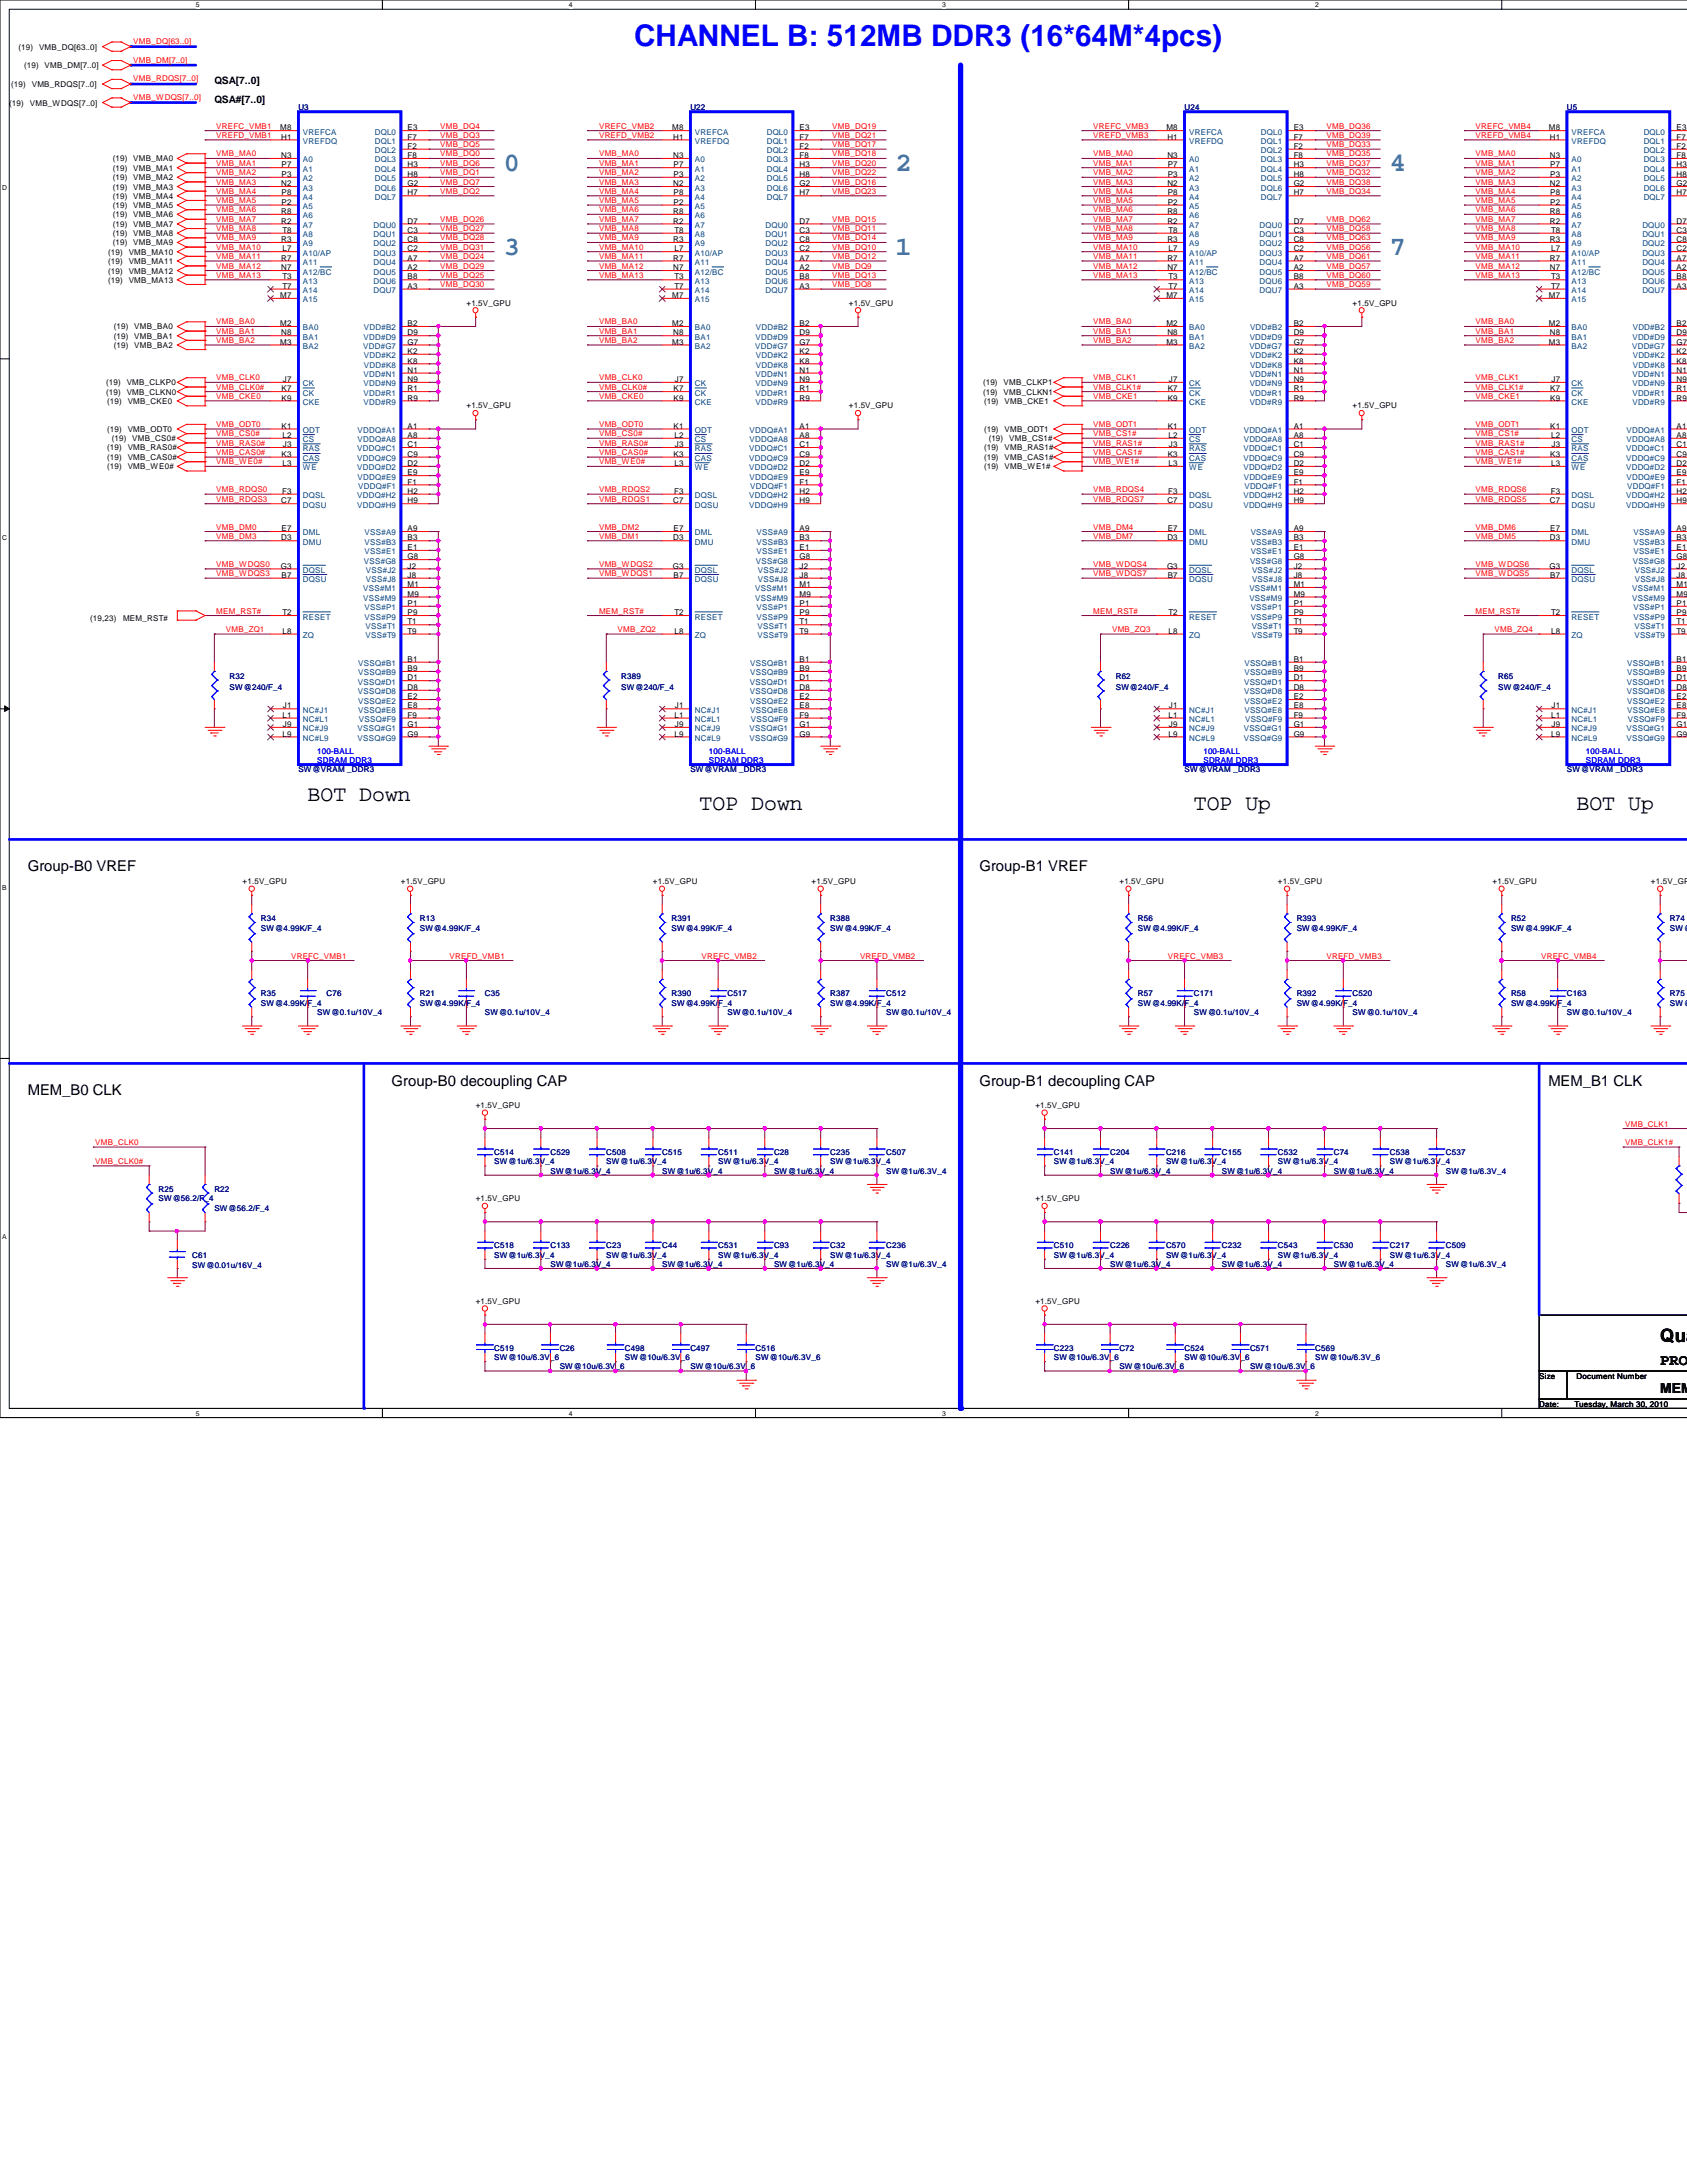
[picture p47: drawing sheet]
<svg xmlns="http://www.w3.org/2000/svg" width="216mm" height="279mm" viewBox="0 0 216 279" stroke-linecap="round" stroke-linejoin="round" font-family="sans-serif">
<defs><g id="words">
<text font-size="3.8" fill="#00f" x="81.2" y="5.9">CHANNEL B: 512MB DDR3 (16*64M*4pcs)</text>
<g font-size="3.4" fill="#408080">
<text x="64.5" y="21.9">0</text>
<text x="114.6" y="21.9">2</text>
<text x="177.9" y="21.9">4</text>
<text x="64.5" y="32.6">3</text>
<text x="114.6" y="32.6">1</text>
<text x="177.9" y="32.6">7</text>
</g>
<g font-size="2.8">
<text x="39.4" y="102.5">BOT Down</text>
<text x="89.5" y="103.7">TOP Down</text>
<text x="152.8" y="103.7">TOP Up</text>
<text x="201.8" y="103.7">BOT Up</text>
</g>
<text font-size="2.4" x="212.5" y="171.7">Qua</text>
<text font-size="2" x="212.5" y="174.8">PROJ</text>
<g font-size="1.9">
<text x="3.6" y="111.5">Group-B0 VREF</text>
<text x="125.3" y="111.5">Group-B1 VREF</text>
<text x="3.6" y="140.2">MEM_B0 CLK</text>
<text x="50.1" y="139">Group-B0 decoupling CAP</text>
<text x="125.3" y="139">Group-B1 decoupling CAP</text>
<text x="198.2" y="139">MEM_B1 CLK</text>
</g>
<text font-size="1.8" x="212.5" y="178.3">MEMO</text>
<g font-size="1.3">
<text x="27.4" y="10.8">QSA[7..0]</text>
<text x="27.4" y="13.2">QSA#[7..0]</text>
</g>
<g font-size="1" fill="#f00">
<text x="17.1" y="5.6">VMB_DQ[63..0]</text>
<text x="17.1" y="8">VMB_DM[7..0]</text>
<text x="17.1" y="10.4">VMB_RDQS[7..0]</text>
<text x="17.1" y="12.8">VMB_WDQS[7..0]</text>
<text x="27.7" y="16.5">VREFC_VMB1</text>
<text x="27.7" y="17.7">VREFD_VMB1</text>
<text x="56.3" y="17.7">VMB_DQ3</text>
<text x="56.3" y="16.5">VMB_DQ4</text>
<text x="76.7" y="16.5">VREFC_VMB2</text>
<text x="76.7" y="17.7">VREFD_VMB2</text>
<text x="106.5" y="16.5">VMB_DQ19</text>
<text x="106.5" y="17.7">VMB_DQ21</text>
<text x="139.9" y="16.5">VREFC_VMB3</text>
<text x="139.9" y="17.7">VREFD_VMB3</text>
<text x="169.8" y="17.7">VMB_DQ39</text>
<text x="169.8" y="16.5">VMB_DQ36</text>
<text x="188.8" y="16.5">VREFC_VMB4</text>
<text x="188.8" y="17.7">VREFD_VMB4</text>
<text x="27.7" y="23.6">VMB_MA3</text>
<text x="27.7" y="21.2">VMB_MA1</text>
<text x="27.7" y="22.4">VMB_MA2</text>
<text x="27.7" y="20">VMB_MA0</text>
<text x="56.3" y="18.8">VMB_DQ5</text>
<text x="56.3" y="20">VMB_DQ0</text>
<text x="56.3" y="23.6">VMB_DQ7</text>
<text x="56.3" y="21.2">VMB_DQ6</text>
<text x="56.3" y="22.4">VMB_DQ1</text>
<text x="76.7" y="23.6">VMB_MA3</text>
<text x="76.7" y="21.2">VMB_MA1</text>
<text x="76.7" y="22.4">VMB_MA2</text>
<text x="76.7" y="20">VMB_MA0</text>
<text x="106.5" y="21.2">VMB_DQ20</text>
<text x="106.5" y="22.4">VMB_DQ22</text>
<text x="106.5" y="18.8">VMB_DQ17</text>
<text x="106.5" y="20">VMB_DQ18</text>
<text x="106.5" y="23.6">VMB_DQ16</text>
<text x="139.9" y="23.6">VMB_MA3</text>
<text x="139.9" y="21.2">VMB_MA1</text>
<text x="139.9" y="22.4">VMB_MA2</text>
<text x="139.9" y="20">VMB_MA0</text>
<text x="169.8" y="23.6">VMB_DQ38</text>
<text x="169.8" y="21.2">VMB_DQ37</text>
<text x="169.8" y="22.4">VMB_DQ32</text>
<text x="169.8" y="18.8">VMB_DQ33</text>
<text x="169.8" y="20">VMB_DQ35</text>
<text x="188.8" y="23.6">VMB_MA3</text>
<text x="188.8" y="21.2">VMB_MA1</text>
<text x="188.8" y="22.4">VMB_MA2</text>
<text x="188.8" y="20">VMB_MA0</text>
<text x="27.7" y="29.6">VMB_MA8</text>
<text x="27.7" y="28.4">VMB_MA7</text>
<text x="27.7" y="27.2">VMB_MA6</text>
<text x="27.7" y="24.8">VMB_MA4</text>
<text x="27.7" y="26">VMB_MA5</text>
<text x="56.3" y="24.8">VMB_DQ2</text>
<text x="56.3" y="29.6">VMB_DQ27</text>
<text x="56.3" y="28.4">VMB_DQ26</text>
<text x="76.7" y="29.6">VMB_MA8</text>
<text x="76.7" y="28.4">VMB_MA7</text>
<text x="76.7" y="27.2">VMB_MA6</text>
<text x="76.7" y="24.8">VMB_MA4</text>
<text x="76.7" y="26">VMB_MA5</text>
<text x="106.5" y="28.4">VMB_DQ15</text>
<text x="106.5" y="29.6">VMB_DQ11</text>
<text x="106.5" y="24.8">VMB_DQ23</text>
<text x="139.9" y="29.6">VMB_MA8</text>
<text x="139.9" y="28.4">VMB_MA7</text>
<text x="139.9" y="27.2">VMB_MA6</text>
<text x="139.9" y="24.8">VMB_MA4</text>
<text x="139.9" y="26">VMB_MA5</text>
<text x="169.8" y="28.4">VMB_DQ62</text>
<text x="169.8" y="29.6">VMB_DQ58</text>
<text x="169.8" y="24.8">VMB_DQ34</text>
<text x="188.8" y="29.6">VMB_MA8</text>
<text x="188.8" y="28.4">VMB_MA7</text>
<text x="188.8" y="27.2">VMB_MA6</text>
<text x="188.8" y="24.8">VMB_MA4</text>
<text x="188.8" y="26">VMB_MA5</text>
<text x="27.7" y="33.1">VMB_MA11</text>
<text x="27.7" y="30.8">VMB_MA9</text>
<text x="27.7" y="32">VMB_MA10</text>
<text x="27.7" y="34.4">VMB_MA12</text>
<text x="27.7" y="35.6">VMB_MA13</text>
<text x="56.3" y="35.6">VMB_DQ25</text>
<text x="56.3" y="30.8">VMB_DQ28</text>
<text x="56.3" y="34.4">VMB_DQ29</text>
<text x="56.3" y="33.1">VMB_DQ24</text>
<text x="56.3" y="32">VMB_DQ31</text>
<text x="76.7" y="33.1">VMB_MA11</text>
<text x="76.7" y="30.8">VMB_MA9</text>
<text x="76.7" y="32">VMB_MA10</text>
<text x="76.7" y="34.4">VMB_MA12</text>
<text x="76.7" y="35.6">VMB_MA13</text>
<text x="106.5" y="30.8">VMB_DQ14</text>
<text x="106.5" y="33.1">VMB_DQ12</text>
<text x="106.5" y="34.4">VMB_DQ9</text>
<text x="106.5" y="35.6">VMB_DQ13</text>
<text x="106.5" y="32">VMB_DQ10</text>
<text x="139.9" y="33.1">VMB_MA11</text>
<text x="139.9" y="30.8">VMB_MA9</text>
<text x="139.9" y="32">VMB_MA10</text>
<text x="139.9" y="34.4">VMB_MA12</text>
<text x="139.9" y="35.6">VMB_MA13</text>
<text x="169.8" y="34.4">VMB_DQ57</text>
<text x="169.8" y="33.1">VMB_DQ61</text>
<text x="169.8" y="30.8">VMB_DQ63</text>
<text x="169.8" y="35.6">VMB_DQ60</text>
<text x="169.8" y="32">VMB_DQ56</text>
<text x="188.8" y="33.1">VMB_MA11</text>
<text x="188.8" y="30.8">VMB_MA9</text>
<text x="188.8" y="32">VMB_MA10</text>
<text x="188.8" y="34.4">VMB_MA12</text>
<text x="188.8" y="35.6">VMB_MA13</text>
<text x="27.7" y="41.5">VMB_BA0</text>
<text x="56.3" y="36.7">VMB_DQ30</text>
<text x="76.7" y="41.5">VMB_BA0</text>
<text x="106.5" y="36.7">VMB_DQ8</text>
<text x="139.9" y="41.5">VMB_BA0</text>
<text x="169.8" y="36.7">VMB_DQ59</text>
<text x="188.8" y="41.5">VMB_BA0</text>
<text x="27.7" y="42.7">VMB_BA1</text>
<text x="27.7" y="43.9">VMB_BA2</text>
<text x="76.7" y="42.7">VMB_BA1</text>
<text x="76.7" y="43.9">VMB_BA2</text>
<text x="139.9" y="42.7">VMB_BA1</text>
<text x="139.9" y="43.9">VMB_BA2</text>
<text x="188.8" y="42.7">VMB_BA1</text>
<text x="188.8" y="43.9">VMB_BA2</text>
<text x="27.7" y="48.7">VMB_CLK0</text>
<text x="27.7" y="49.9">VMB_CLK0#</text>
<text x="27.7" y="51.1">VMB_CKE0</text>
<text x="76.7" y="51.1">VMB_CKE0</text>
<text x="76.7" y="48.7">VMB_CLK0</text>
<text x="76.7" y="49.9">VMB_CLK0#</text>
<text x="139.9" y="48.7">VMB_CLK1</text>
<text x="139.9" y="49.9">VMB_CLK1#</text>
<text x="139.9" y="51.1">VMB_CKE1</text>
<text x="188.8" y="48.7">VMB_CLK1</text>
<text x="188.8" y="49.9">VMB_CLK1#</text>
<text x="188.8" y="51.1">VMB_CKE1</text>
<text x="27.7" y="54.7">VMB_ODT0</text>
<text x="27.7" y="55.8">VMB_CS0#</text>
<text x="27.7" y="58.3">VMB_CAS0#</text>
<text x="27.7" y="57">VMB_RAS0#</text>
<text x="27.7" y="59.4">VMB_WE0#</text>
<text x="76.7" y="58.3">VMB_CAS0#</text>
<text x="76.7" y="57">VMB_RAS0#</text>
<text x="76.7" y="59.4">VMB_WE0#</text>
<text x="76.7" y="54.7">VMB_ODT0</text>
<text x="76.7" y="55.8">VMB_CS0#</text>
<text x="139.9" y="54.7">VMB_ODT1</text>
<text x="139.9" y="59.4">VMB_WE1#</text>
<text x="139.9" y="55.8">VMB_CS1#</text>
<text x="139.9" y="58.3">VMB_CAS1#</text>
<text x="139.9" y="57">VMB_RAS1#</text>
<text x="188.8" y="54.7">VMB_ODT1</text>
<text x="188.8" y="59.4">VMB_WE1#</text>
<text x="188.8" y="55.8">VMB_CS1#</text>
<text x="188.8" y="58.3">VMB_CAS1#</text>
<text x="188.8" y="57">VMB_RAS1#</text>
<text x="27.7" y="64.2">VMB_RDQS3</text>
<text x="27.7" y="63">VMB_RDQS0</text>
<text x="76.7" y="64.2">VMB_RDQS1</text>
<text x="76.7" y="63">VMB_RDQS2</text>
<text x="139.9" y="63">VMB_RDQS4</text>
<text x="139.9" y="64.2">VMB_RDQS7</text>
<text x="188.8" y="63">VMB_RDQS6</text>
<text x="188.8" y="64.2">VMB_RDQS5</text>
<text x="27.7" y="67.8">VMB_DM0</text>
<text x="27.7" y="69">VMB_DM3</text>
<text x="76.7" y="69">VMB_DM1</text>
<text x="76.7" y="67.8">VMB_DM2</text>
<text x="139.9" y="67.8">VMB_DM4</text>
<text x="139.9" y="69">VMB_DM7</text>
<text x="188.8" y="67.8">VMB_DM6</text>
<text x="188.8" y="69">VMB_DM5</text>
<text x="27.7" y="72.6">VMB_WDQS0</text>
<text x="27.7" y="73.7">VMB_WDQS3</text>
<text x="76.7" y="73.7">VMB_WDQS1</text>
<text x="76.7" y="72.6">VMB_WDQS2</text>
<text x="139.9" y="72.6">VMB_WDQS4</text>
<text x="139.9" y="73.7">VMB_WDQS7</text>
<text x="188.8" y="72.6">VMB_WDQS6</text>
<text x="188.8" y="73.7">VMB_WDQS5</text>
<text x="27.7" y="78.5">MEM_RST#</text>
<text x="28.9" y="80.9">VMB_ZQ1</text>
<text x="76.7" y="78.5">MEM_RST#</text>
<text x="79" y="80.9">VMB_ZQ2</text>
<text x="139.9" y="78.5">MEM_RST#</text>
<text x="142.3" y="80.9">VMB_ZQ3</text>
<text x="188.8" y="78.5">MEM_RST#</text>
<text x="191.3" y="80.9">VMB_ZQ4</text>
<text x="37.3" y="122.7">VREFC_VMB1</text>
<text x="57.5" y="122.7">VREFD_VMB1</text>
<text x="89.8" y="122.7">VREFC_VMB2</text>
<text x="110.1" y="122.7">VREFD_VMB2</text>
<text x="149.5" y="122.7">VREFC_VMB3</text>
<text x="169.8" y="122.7">VREFD_VMB3</text>
<text x="197.2" y="122.7">VREFC_VMB4</text>
<text x="12.2" y="146.6">VMB_CLK0</text>
<text x="12.2" y="149">VMB_CLK0#</text>
<text x="208" y="144.2">VMB_CLK1</text>
<text x="208" y="146.6">VMB_CLK1#</text>
</g>
<g font-size="1">
<text x="1.4" y="11.1">(19)</text>
<text x="2.4" y="6.4">(19)</text>
<text x="3.1" y="8.7">(19)</text>
<text x="4.1" y="11.1">VMB_RDQS[7..0]</text>
<text x="5" y="6.4">VMB_DQ[63..0]</text>
<text x="5.7" y="8.7">VMB_DM[7..0]</text>
<text x="1.2" y="13.5">(19)</text>
<text x="3.8" y="13.5">VMB_WDQS[7..0]</text>
<text x="35.9" y="16.7">M8</text>
<text x="36" y="17.9">H1</text>
<text x="52.2" y="16.7">E3</text>
<text x="52.2" y="17.9">F7</text>
<text x="86" y="16.7">M8</text>
<text x="86.1" y="17.9">H1</text>
<text x="102.3" y="16.7">E3</text>
<text x="102.3" y="17.9">F7</text>
<text x="149.3" y="16.7">M8</text>
<text x="149.4" y="17.9">H1</text>
<text x="165.6" y="16.7">E3</text>
<text x="165.6" y="17.9">F7</text>
<text x="198.2" y="16.7">M8</text>
<text x="198.3" y="17.9">H1</text>
<text x="214.5" y="16.7">E3</text>
<text x="214.5" y="17.9">F7</text>
<text x="14.4" y="21.8">(19)</text>
<text x="14.4" y="23.1">(19)</text>
<text x="14.4" y="20.7">(19)</text>
<text x="17.1" y="21.8">VMB_MA1</text>
<text x="17.1" y="23.1">VMB_MA2</text>
<text x="17.1" y="20.7">VMB_MA0</text>
<text x="36" y="23.8">N2</text>
<text x="36" y="20.2">N3</text>
<text x="36" y="22.6">P3</text>
<text x="36" y="21.4">P7</text>
<text x="52.2" y="19.1">F2</text>
<text x="52.2" y="20.2">F8</text>
<text x="52.2" y="21.4">H3</text>
<text x="52.2" y="22.6">H8</text>
<text x="52.2" y="23.8">G2</text>
<text x="86.1" y="23.8">N2</text>
<text x="86.1" y="20.2">N3</text>
<text x="86.2" y="22.6">P3</text>
<text x="86.2" y="21.4">P7</text>
<text x="102.3" y="19.1">F2</text>
<text x="102.3" y="20.2">F8</text>
<text x="102.3" y="21.4">H3</text>
<text x="102.3" y="22.6">H8</text>
<text x="102.3" y="23.8">G2</text>
<text x="149.4" y="23.8">N2</text>
<text x="149.4" y="20.2">N3</text>
<text x="149.4" y="22.6">P3</text>
<text x="149.4" y="21.4">P7</text>
<text x="165.6" y="19.1">F2</text>
<text x="165.6" y="20.2">F8</text>
<text x="165.6" y="21.4">H3</text>
<text x="165.6" y="22.6">H8</text>
<text x="165.6" y="23.8">G2</text>
<text x="198.3" y="23.8">N2</text>
<text x="198.3" y="20.2">N3</text>
<text x="198.4" y="22.6">P3</text>
<text x="198.4" y="21.4">P7</text>
<text x="214.5" y="19.1">F2</text>
<text x="214.5" y="20.2">F8</text>
<text x="214.5" y="21.4">H3</text>
<text x="214.5" y="22.6">H8</text>
<text x="214.5" y="23.8">G2</text>
<text x="14.4" y="24.3">(19)</text>
<text x="14.4" y="25.4">(19)</text>
<text x="14.4" y="26.6">(19)</text>
<text x="14.4" y="27.8">(19)</text>
<text x="14.4" y="29">(19)</text>
<text x="17.1" y="24.3">VMB_MA3</text>
<text x="17.1" y="25.4">VMB_MA4</text>
<text x="17.1" y="26.6">VMB_MA5</text>
<text x="17.1" y="27.8">VMB_MA6</text>
<text x="17.1" y="29">VMB_MA7</text>
<text x="36" y="27.4">R8</text>
<text x="36" y="28.6">R2</text>
<text x="36" y="25">P8</text>
<text x="36" y="26.2">P2</text>
<text x="36.2" y="29.8">T8</text>
<text x="52.2" y="25">H7</text>
<text x="52.2" y="29.8">C3</text>
<text x="52.2" y="28.6">D7</text>
<text x="86.1" y="27.4">R8</text>
<text x="86.1" y="28.6">R2</text>
<text x="86.2" y="25">P8</text>
<text x="86.2" y="26.2">P2</text>
<text x="86.3" y="29.8">T8</text>
<text x="102.3" y="25">H7</text>
<text x="102.3" y="29.8">C3</text>
<text x="102.3" y="28.6">D7</text>
<text x="149.4" y="27.4">R8</text>
<text x="149.4" y="28.6">R2</text>
<text x="149.4" y="25">P8</text>
<text x="149.4" y="26.2">P2</text>
<text x="149.6" y="29.8">T8</text>
<text x="165.6" y="25">H7</text>
<text x="165.6" y="29.8">C3</text>
<text x="165.6" y="28.6">D7</text>
<text x="198.3" y="27.4">R8</text>
<text x="198.3" y="28.6">R2</text>
<text x="198.4" y="25">P8</text>
<text x="198.4" y="26.2">P2</text>
<text x="198.5" y="29.8">T8</text>
<text x="214.5" y="25">H7</text>
<text x="214.5" y="29.8">C3</text>
<text x="214.5" y="28.6">D7</text>
<text x="13.8" y="32.6">(19)</text>
<text x="13.8" y="33.8">(19)</text>
<text x="13.8" y="35">(19)</text>
<text x="14.4" y="30.2">(19)</text>
<text x="14.4" y="31.4">(19)</text>
<text x="16.5" y="32.6">VMB_MA10</text>
<text x="16.5" y="33.8">VMB_MA11</text>
<text x="16.5" y="35">VMB_MA12</text>
<text x="17.1" y="30.2">VMB_MA8</text>
<text x="17.1" y="31.4">VMB_MA9</text>
<text x="36" y="31">R3</text>
<text x="36" y="33.4">R7</text>
<text x="36" y="34.6">N7</text>
<text x="36.2" y="32.2">L7</text>
<text x="36.2" y="35.8">T3</text>
<text x="52.2" y="31">C8</text>
<text x="52.2" y="32.2">C2</text>
<text x="52.2" y="33.4">A7</text>
<text x="52.2" y="34.6">A2</text>
<text x="52.2" y="35.8">B8</text>
<text x="86.1" y="31">R3</text>
<text x="86.1" y="33.4">R7</text>
<text x="86.1" y="34.6">N7</text>
<text x="86.3" y="32.2">L7</text>
<text x="86.3" y="35.8">T3</text>
<text x="102.3" y="31">C8</text>
<text x="102.3" y="32.2">C2</text>
<text x="102.3" y="33.4">A7</text>
<text x="102.3" y="34.6">A2</text>
<text x="102.3" y="35.8">B8</text>
<text x="149.4" y="31">R3</text>
<text x="149.4" y="33.4">R7</text>
<text x="149.4" y="34.6">N7</text>
<text x="149.6" y="32.2">L7</text>
<text x="149.6" y="35.8">T3</text>
<text x="165.6" y="31">C8</text>
<text x="165.6" y="32.2">C2</text>
<text x="165.6" y="33.4">A7</text>
<text x="165.6" y="34.6">A2</text>
<text x="165.6" y="35.8">B8</text>
<text x="198.3" y="31">R3</text>
<text x="198.3" y="33.4">R7</text>
<text x="198.3" y="34.6">N7</text>
<text x="198.5" y="32.2">L7</text>
<text x="198.5" y="35.8">T3</text>
<text x="214.5" y="31">C8</text>
<text x="214.5" y="32.2">C2</text>
<text x="214.5" y="33.4">A7</text>
<text x="214.5" y="34.6">A2</text>
<text x="214.5" y="35.8">B8</text>
<text x="13.8" y="36.2">(19)</text>
<text x="16.5" y="36.2">VMB_MA13</text>
<text x="35.9" y="41.7">M2</text>
<text x="35.9" y="38.1">M7</text>
<text x="36.2" y="37">T7</text>
<text x="52.2" y="41.7">B2</text>
<text x="52.2" y="37">A3</text>
<text x="59.7" y="39.2">+1.5V_GPU</text>
<text x="86" y="41.7">M2</text>
<text x="86" y="38.1">M7</text>
<text x="86.3" y="37">T7</text>
<text x="102.3" y="41.7">B2</text>
<text x="102.3" y="37">A3</text>
<text x="108.6" y="39.2">+1.5V_GPU</text>
<text x="149.3" y="41.7">M2</text>
<text x="149.3" y="38.1">M7</text>
<text x="149.6" y="37">T7</text>
<text x="165.6" y="41.7">B2</text>
<text x="165.6" y="37">A3</text>
<text x="173.1" y="39.2">+1.5V_GPU</text>
<text x="198.2" y="41.7">M2</text>
<text x="198.2" y="38.1">M7</text>
<text x="198.5" y="37">T7</text>
<text x="214.5" y="41.7">B2</text>
<text x="214.5" y="37">A3</text>
<text x="14.6" y="43.3">(19)</text>
<text x="14.6" y="44.5">(19)</text>
<text x="14.6" y="42.2">(19)</text>
<text x="17.2" y="43.3">VMB_BA1</text>
<text x="17.2" y="44.5">VMB_BA2</text>
<text x="17.2" y="42.2">VMB_BA0</text>
<text x="35.9" y="44.1">M3</text>
<text x="36" y="42.9">N8</text>
<text x="52.2" y="42.9">D9</text>
<text x="52.2" y="44.1">G7</text>
<text x="52.2" y="45.3">K2</text>
<text x="52.2" y="46.5">K8</text>
<text x="52.2" y="47.7">N1</text>
<text x="86" y="44.1">M3</text>
<text x="86.1" y="42.9">N8</text>
<text x="102.3" y="42.9">D9</text>
<text x="102.3" y="44.1">G7</text>
<text x="102.3" y="45.3">K2</text>
<text x="102.3" y="46.5">K8</text>
<text x="102.3" y="47.7">N1</text>
<text x="149.3" y="44.1">M3</text>
<text x="149.4" y="42.9">N8</text>
<text x="165.6" y="42.9">D9</text>
<text x="165.6" y="44.1">G7</text>
<text x="165.6" y="45.3">K2</text>
<text x="165.6" y="46.5">K8</text>
<text x="165.6" y="47.7">N1</text>
<text x="198.2" y="44.1">M3</text>
<text x="198.3" y="42.9">N8</text>
<text x="214.5" y="42.9">D9</text>
<text x="214.5" y="44.1">G7</text>
<text x="214.5" y="45.3">K2</text>
<text x="214.5" y="46.5">K8</text>
<text x="214.5" y="47.7">N1</text>
<text x="13.6" y="50.5">(19)</text>
<text x="13.6" y="49.3">(19)</text>
<text x="13.7" y="51.7">(19)</text>
<text x="16.2" y="50.5">VMB_CLKN0</text>
<text x="16.2" y="49.3">VMB_CLKP0</text>
<text x="16.3" y="51.7">VMB_CKE0</text>
<text x="36" y="51.3">K9</text>
<text x="36" y="50.1">K7</text>
<text x="36.2" y="48.9">J7</text>
<text x="52.2" y="48.9">N9</text>
<text x="52.2" y="50.1">R1</text>
<text x="52.2" y="51.3">R9</text>
<text x="59.7" y="52.3">+1.5V_GPU</text>
<text x="86.2" y="51.3">K9</text>
<text x="86.2" y="50.1">K7</text>
<text x="86.4" y="48.9">J7</text>
<text x="102.3" y="48.9">N9</text>
<text x="102.3" y="50.1">R1</text>
<text x="102.3" y="51.3">R9</text>
<text x="108.6" y="52.3">+1.5V_GPU</text>
<text x="125.8" y="49.3">(19)</text>
<text x="125.8" y="50.5">(19)</text>
<text x="125.9" y="51.7">(19)</text>
<text x="128.4" y="49.3">VMB_CLKP1</text>
<text x="128.4" y="50.5">VMB_CLKN1</text>
<text x="128.6" y="51.7">VMB_CKE1</text>
<text x="149.4" y="51.3">K9</text>
<text x="149.4" y="50.1">K7</text>
<text x="149.6" y="48.9">J7</text>
<text x="165.6" y="48.9">N9</text>
<text x="165.6" y="50.1">R1</text>
<text x="165.6" y="51.3">R9</text>
<text x="173.1" y="52.3">+1.5V_GPU</text>
<text x="198.4" y="51.3">K9</text>
<text x="198.4" y="50.1">K7</text>
<text x="198.5" y="48.9">J7</text>
<text x="214.5" y="48.9">N9</text>
<text x="214.5" y="50.1">R1</text>
<text x="214.5" y="51.3">R9</text>
<text x="13.7" y="58.9">(19)</text>
<text x="13.7" y="57.7">(19)</text>
<text x="13.7" y="55.3">(19)</text>
<text x="14.3" y="56.5">(19)</text>
<text x="16.3" y="58.9">VMB_CAS0#</text>
<text x="16.3" y="57.7">VMB_RAS0#</text>
<text x="16.3" y="55.3">VMB_ODT0</text>
<text x="16.9" y="56.5">VMB_CS0#</text>
<text x="36" y="58.5">K3</text>
<text x="36" y="54.9">K1</text>
<text x="36.2" y="59.6">L3</text>
<text x="36.2" y="56">L2</text>
<text x="36.2" y="57.2">J3</text>
<text x="52.2" y="54.9">A1</text>
<text x="52.2" y="56">A8</text>
<text x="52.2" y="57.2">C1</text>
<text x="52.2" y="58.5">C9</text>
<text x="52.2" y="59.6">D2</text>
<text x="86.2" y="58.5">K3</text>
<text x="86.2" y="54.9">K1</text>
<text x="86.3" y="59.6">L3</text>
<text x="86.3" y="56">L2</text>
<text x="86.4" y="57.2">J3</text>
<text x="102.3" y="54.9">A1</text>
<text x="102.3" y="56">A8</text>
<text x="102.3" y="57.2">C1</text>
<text x="102.3" y="58.5">C9</text>
<text x="102.3" y="59.6">D2</text>
<text x="125.9" y="58.9">(19)</text>
<text x="125.9" y="57.7">(19)</text>
<text x="125.9" y="55.3">(19)</text>
<text x="126.5" y="56.5">(19)</text>
<text x="128.6" y="58.9">VMB_CAS1#</text>
<text x="128.6" y="57.7">VMB_RAS1#</text>
<text x="128.6" y="55.3">VMB_ODT1</text>
<text x="129.2" y="56.5">VMB_CS1#</text>
<text x="149.4" y="58.5">K3</text>
<text x="149.4" y="54.9">K1</text>
<text x="149.6" y="59.6">L3</text>
<text x="149.6" y="56">L2</text>
<text x="149.6" y="57.2">J3</text>
<text x="165.6" y="54.9">A1</text>
<text x="165.6" y="56">A8</text>
<text x="165.6" y="57.2">C1</text>
<text x="165.6" y="58.5">C9</text>
<text x="165.6" y="59.6">D2</text>
<text x="198.4" y="58.5">K3</text>
<text x="198.4" y="54.9">K1</text>
<text x="198.5" y="59.6">L3</text>
<text x="198.5" y="56">L2</text>
<text x="198.5" y="57.2">J3</text>
<text x="214.5" y="54.9">A1</text>
<text x="214.5" y="56">A8</text>
<text x="214.5" y="57.2">C1</text>
<text x="214.5" y="58.5">C9</text>
<text x="214.5" y="59.6">D2</text>
<text x="13.7" y="60.1">(19)</text>
<text x="16.3" y="60.1">VMB_WE0#</text>
<text x="36" y="64.4">C7</text>
<text x="36.1" y="63.2">F3</text>
<text x="52.2" y="60.8">E9</text>
<text x="52.2" y="62">F1</text>
<text x="52.2" y="63.2">H2</text>
<text x="52.2" y="64.4">H9</text>
<text x="86.1" y="64.4">C7</text>
<text x="86.3" y="63.2">F3</text>
<text x="102.3" y="60.8">E9</text>
<text x="102.3" y="62">F1</text>
<text x="102.3" y="63.2">H2</text>
<text x="102.3" y="64.4">H9</text>
<text x="125.9" y="60.1">(19)</text>
<text x="128.6" y="60.1">VMB_WE1#</text>
<text x="149.4" y="64.4">C7</text>
<text x="149.5" y="63.2">F3</text>
<text x="165.6" y="60.8">E9</text>
<text x="165.6" y="62">F1</text>
<text x="165.6" y="63.2">H2</text>
<text x="165.6" y="64.4">H9</text>
<text x="198.3" y="64.4">C7</text>
<text x="198.5" y="63.2">F3</text>
<text x="214.5" y="60.8">E9</text>
<text x="214.5" y="62">F1</text>
<text x="214.5" y="63.2">H2</text>
<text x="214.5" y="64.4">H9</text>
<text x="36" y="69.2">D3</text>
<text x="36" y="68">E7</text>
<text x="52.2" y="68">A9</text>
<text x="52.2" y="70.4">E1</text>
<text x="52.2" y="69.2">B3</text>
<text x="52.2" y="71.6">G8</text>
<text x="86.1" y="69.2">D3</text>
<text x="86.2" y="68">E7</text>
<text x="102.3" y="68">A9</text>
<text x="102.3" y="70.4">E1</text>
<text x="102.3" y="69.2">B3</text>
<text x="102.3" y="71.6">G8</text>
<text x="149.4" y="69.2">D3</text>
<text x="149.4" y="68">E7</text>
<text x="165.6" y="68">A9</text>
<text x="165.6" y="70.4">E1</text>
<text x="165.6" y="69.2">B3</text>
<text x="165.6" y="71.6">G8</text>
<text x="198.3" y="69.2">D3</text>
<text x="198.4" y="68">E7</text>
<text x="214.5" y="68">A9</text>
<text x="214.5" y="70.4">E1</text>
<text x="214.5" y="69.2">B3</text>
<text x="214.5" y="71.6">G8</text>
<text x="35.9" y="72.8">G3</text>
<text x="36" y="74">B7</text>
<text x="52.2" y="72.8">J2</text>
<text x="52.2" y="74">J8</text>
<text x="52.2" y="75.1">M1</text>
<text x="52.2" y="76.4">M9</text>
<text x="52.2" y="77.6">P1</text>
<text x="86.1" y="72.8">G3</text>
<text x="86.2" y="74">B7</text>
<text x="102.3" y="72.8">J2</text>
<text x="102.3" y="74">J8</text>
<text x="102.3" y="75.1">M1</text>
<text x="102.3" y="76.4">M9</text>
<text x="102.3" y="77.6">P1</text>
<text x="149.4" y="72.8">G3</text>
<text x="149.4" y="74">B7</text>
<text x="165.6" y="72.8">J2</text>
<text x="165.6" y="74">J8</text>
<text x="165.6" y="75.1">M1</text>
<text x="165.6" y="76.4">M9</text>
<text x="165.6" y="77.6">P1</text>
<text x="198.3" y="72.8">G3</text>
<text x="198.4" y="74">B7</text>
<text x="214.5" y="72.8">J2</text>
<text x="214.5" y="74">J8</text>
<text x="214.5" y="75.1">M1</text>
<text x="214.5" y="76.4">M9</text>
<text x="214.5" y="77.6">P1</text>
<text x="11.6" y="79.5">(19,23)</text>
<text x="15.7" y="79.5">MEM_RST#</text>
<text x="36.2" y="81.1">L8</text>
<text x="36.2" y="78.7">T2</text>
<text x="52.2" y="78.7">P9</text>
<text x="52.2" y="79.9">T1</text>
<text x="52.2" y="81.1">T9</text>
<text x="86.3" y="81.1">L8</text>
<text x="86.3" y="78.7">T2</text>
<text x="102.3" y="78.7">P9</text>
<text x="102.3" y="79.9">T1</text>
<text x="102.3" y="81.1">T9</text>
<text x="149.6" y="81.1">L8</text>
<text x="149.6" y="78.7">T2</text>
<text x="165.6" y="78.7">P9</text>
<text x="165.6" y="79.9">T1</text>
<text x="165.6" y="81.1">T9</text>
<text x="198.5" y="81.1">L8</text>
<text x="198.5" y="78.7">T2</text>
<text x="214.5" y="78.7">P9</text>
<text x="214.5" y="79.9">T1</text>
<text x="214.5" y="81.1">T9</text>
<text x="52.2" y="87.1">D1</text>
<text x="52.2" y="84.7">B1</text>
<text x="52.2" y="85.9">B9</text>
<text x="52.2" y="88.3">D8</text>
<text x="52.2" y="89.5">E2</text>
<text x="102.3" y="87.1">D1</text>
<text x="102.3" y="84.7">B1</text>
<text x="102.3" y="85.9">B9</text>
<text x="102.3" y="88.3">D8</text>
<text x="102.3" y="89.5">E2</text>
<text x="165.6" y="87.1">D1</text>
<text x="165.6" y="84.7">B1</text>
<text x="165.6" y="85.9">B9</text>
<text x="165.6" y="88.3">D8</text>
<text x="165.6" y="89.5">E2</text>
<text x="214.5" y="87.1">D1</text>
<text x="214.5" y="84.7">B1</text>
<text x="214.5" y="85.9">B9</text>
<text x="214.5" y="88.3">D8</text>
<text x="214.5" y="89.5">E2</text>
<text x="36.2" y="91.9">L1</text>
<text x="36.2" y="94.3">L9</text>
<text x="36.2" y="90.7">J1</text>
<text x="36.2" y="93">J9</text>
<text x="52.2" y="90.7">E8</text>
<text x="52.2" y="91.9">F9</text>
<text x="52.2" y="93">G1</text>
<text x="52.2" y="94.3">G9</text>
<text x="86.3" y="91.9">L1</text>
<text x="86.3" y="94.3">L9</text>
<text x="86.4" y="90.7">J1</text>
<text x="86.4" y="93">J9</text>
<text x="102.3" y="90.7">E8</text>
<text x="102.3" y="91.9">F9</text>
<text x="102.3" y="93">G1</text>
<text x="102.3" y="94.3">G9</text>
<text x="149.6" y="91.9">L1</text>
<text x="149.6" y="94.3">L9</text>
<text x="149.6" y="90.7">J1</text>
<text x="149.6" y="93">J9</text>
<text x="165.6" y="90.7">E8</text>
<text x="165.6" y="91.9">F9</text>
<text x="165.6" y="93">G1</text>
<text x="165.6" y="94.3">G9</text>
<text x="198.5" y="91.9">L1</text>
<text x="198.5" y="94.3">L9</text>
<text x="198.5" y="90.7">J1</text>
<text x="198.5" y="93">J9</text>
<text x="214.5" y="90.7">E8</text>
<text x="214.5" y="91.9">F9</text>
<text x="214.5" y="93">G1</text>
<text x="214.5" y="94.3">G9</text>
<text x="31" y="113.2">+1.5V_GPU</text>
<text x="51.3" y="113.2">+1.5V_GPU</text>
<text x="83.6" y="113.2">+1.5V_GPU</text>
<text x="103.8" y="113.2">+1.5V_GPU</text>
<text x="143.3" y="113.2">+1.5V_GPU</text>
<text x="163.5" y="113.2">+1.5V_GPU</text>
<text x="191" y="113.2">+1.5V_GPU</text>
<text x="211.3" y="113.2">+1.5V_GPU</text>
<text x="60.9" y="141.8">+1.5V_GPU</text>
<text x="132.5" y="141.8">+1.5V_GPU</text>
<text x="60.9" y="153.8">+1.5V_GPU</text>
<text x="132.5" y="153.8">+1.5V_GPU</text>
<text x="60.9" y="166.9">+1.5V_GPU</text>
<text x="132.5" y="166.9">+1.5V_GPU</text>
<text x="197" y="176.4">Size</text>
<text x="201.8" y="176.4">Document Number</text>
<text x="197" y="180">Date:</text>
<text x="201.5" y="180">Tuesday, March 30, 2010</text>
</g>
<g font-size="1" fill="#000080">
<text x="38.2" y="14.1">U3</text>
<text x="88.3" y="14.1">U22</text>
<text x="151.6" y="14.1">U24</text>
<text x="200.5" y="14.1">U5</text>
<text x="29.4" y="86.9">R32</text>
<text x="29.4" y="88.3">SW@240/F_4</text>
<text x="79.5" y="86.9">R389</text>
<text x="79.5" y="88.3">SW@240/F_4</text>
<text x="142.8" y="86.9">R62</text>
<text x="142.8" y="88.3">SW@240/F_4</text>
<text x="191.7" y="86.9">R65</text>
<text x="191.7" y="88.3">SW@240/F_4</text>
<text x="38.2" y="98.8">SW@VRAM _DDR3</text>
<text x="88.3" y="98.8">SW@VRAM _DDR3</text>
<text x="151.6" y="98.8">SW@VRAM _DDR3</text>
<text x="200.5" y="98.8">SW@VRAM _DDR3</text>
<text x="33.4" y="117.9">R34</text>
<text x="33.4" y="119.2">SW@4.99K/F_4</text>
<text x="53.7" y="117.9">R13</text>
<text x="53.7" y="119.2">SW@4.99K/F_4</text>
<text x="85.9" y="117.9">R391</text>
<text x="85.9" y="119.2">SW@4.99K/F_4</text>
<text x="106.3" y="117.9">R388</text>
<text x="106.3" y="119.2">SW@4.99K/F_4</text>
<text x="145.6" y="117.9">R56</text>
<text x="145.6" y="119.2">SW@4.99K/F_4</text>
<text x="165.9" y="117.9">R393</text>
<text x="165.9" y="119.2">SW@4.99K/F_4</text>
<text x="193.4" y="117.9">R52</text>
<text x="193.4" y="119.2">SW@4.99K/F_4</text>
<text x="213.7" y="117.9">R74</text>
<text x="213.7" y="119.2">SW@4</text>
<text x="33.4" y="127.5">R35</text>
<text x="33.4" y="128.7">SW@4.99K/F_4</text>
<text x="40.6" y="129.9">SW@0.1u/10V_4</text>
<text x="41.8" y="127.5">C76</text>
<text x="53.7" y="127.5">R21</text>
<text x="53.7" y="128.7">SW@4.99K/F_4</text>
<text x="62.1" y="127.5">C35</text>
<text x="62.1" y="129.9">SW@0.1u/10V_4</text>
<text x="85.9" y="127.5">R390</text>
<text x="85.9" y="128.7">SW@4.99K/F_4</text>
<text x="93.1" y="127.5">C517</text>
<text x="93.1" y="129.9">SW@0.1u/10V_4</text>
<text x="106.3" y="127.5">R387</text>
<text x="106.3" y="128.7">SW@4.99K/F_4</text>
<text x="113.4" y="127.5">C512</text>
<text x="113.4" y="129.9">SW@0.1u/10V_4</text>
<text x="145.6" y="127.5">R57</text>
<text x="145.6" y="128.7">SW@4.99K/F_4</text>
<text x="152.8" y="127.5">C171</text>
<text x="152.8" y="129.9">SW@0.1u/10V_4</text>
<text x="165.9" y="127.5">R392</text>
<text x="165.9" y="128.7">SW@4.99K/F_4</text>
<text x="173.1" y="127.5">C520</text>
<text x="173.1" y="129.9">SW@0.1u/10V_4</text>
<text x="193.4" y="127.5">R58</text>
<text x="193.4" y="128.7">SW@4.99K/F_4</text>
<text x="200.5" y="127.5">C163</text>
<text x="200.5" y="129.9">SW@0.1u/10V_4</text>
<text x="213.7" y="127.5">R75</text>
<text x="213.7" y="128.7">SW@4</text>
<text x="63.2" y="147.8">C514</text>
<text x="63.2" y="149">SW@1u/6.3V_4</text>
<text x="70.4" y="147.8">C529</text>
<text x="77.6" y="147.8">C508</text>
<text x="77.6" y="149">SW@1u/6.3V_4</text>
<text x="84.8" y="147.8">C515</text>
<text x="91.9" y="147.8">C511</text>
<text x="91.9" y="149">SW@1u/6.3V_4</text>
<text x="99.1" y="147.8">C28</text>
<text x="106.3" y="147.8">C235</text>
<text x="106.3" y="149">SW@1u/6.3V_4</text>
<text x="113.4" y="147.8">C507</text>
<text x="134.9" y="147.8">C141</text>
<text x="134.9" y="149">SW@1u/6.3V_4</text>
<text x="142.1" y="147.8">C204</text>
<text x="149.2" y="147.8">C216</text>
<text x="149.2" y="149">SW@1u/6.3V_4</text>
<text x="156.4" y="147.8">C155</text>
<text x="163.5" y="147.8">C532</text>
<text x="163.5" y="149">SW@1u/6.3V_4</text>
<text x="170.7" y="147.8">C74</text>
<text x="177.9" y="147.8">C538</text>
<text x="177.9" y="149">SW@1u/6.3V_4</text>
<text x="185" y="147.8">C537</text>
<text x="20.3" y="152.6">R25</text>
<text x="20.3" y="153.8">SW@56.2/F_4</text>
<text x="27.4" y="152.6">R22</text>
<text x="27.4" y="155">SW@56.2/F_4</text>
<text x="70.4" y="150.2">SW@1u/6.3V_4</text>
<text x="84.8" y="150.2">SW@1u/6.3V_4</text>
<text x="99.1" y="150.2">SW@1u/6.3V_4</text>
<text x="113.4" y="150.2">SW@1u/6.3V_4</text>
<text x="142.1" y="150.2">SW@1u/6.3V_4</text>
<text x="156.4" y="150.2">SW@1u/6.3V_4</text>
<text x="170.7" y="150.2">SW@1u/6.3V_4</text>
<text x="185" y="150.2">SW@1u/6.3V_4</text>
<text x="24.6" y="161">C61</text>
<text x="63.2" y="159.7">C518</text>
<text x="63.2" y="161">SW@1u/6.3V_4</text>
<text x="70.4" y="159.7">C133</text>
<text x="77.6" y="159.7">C23</text>
<text x="77.6" y="161">SW@1u/6.3V_4</text>
<text x="84.8" y="159.7">C44</text>
<text x="91.9" y="159.7">C531</text>
<text x="91.9" y="161">SW@1u/6.3V_4</text>
<text x="99.1" y="159.7">C93</text>
<text x="106.3" y="159.7">C32</text>
<text x="106.3" y="161">SW@1u/6.3V_4</text>
<text x="113.4" y="159.7">C236</text>
<text x="134.9" y="159.7">C510</text>
<text x="134.9" y="161">SW@1u/6.3V_4</text>
<text x="142.1" y="159.7">C226</text>
<text x="149.2" y="159.7">C570</text>
<text x="149.2" y="161">SW@1u/6.3V_4</text>
<text x="156.4" y="159.7">C232</text>
<text x="163.5" y="159.7">C543</text>
<text x="163.5" y="161">SW@1u/6.3V_4</text>
<text x="170.7" y="159.7">C530</text>
<text x="177.9" y="159.7">C217</text>
<text x="177.9" y="161">SW@1u/6.3V_4</text>
<text x="185" y="159.7">C509</text>
<text x="24.6" y="162.3">SW@0.01u/16V_4</text>
<text x="70.4" y="162.1">SW@1u/6.3V_4</text>
<text x="84.8" y="162.1">SW@1u/6.3V_4</text>
<text x="99.1" y="162.1">SW@1u/6.3V_4</text>
<text x="113.4" y="162.1">SW@1u/6.3V_4</text>
<text x="142.1" y="162.1">SW@1u/6.3V_4</text>
<text x="156.4" y="162.1">SW@1u/6.3V_4</text>
<text x="170.7" y="162.1">SW@1u/6.3V_4</text>
<text x="185" y="162.1">SW@1u/6.3V_4</text>
<text x="63.2" y="172.9">C519</text>
<text x="71.6" y="172.9">C26</text>
<text x="80" y="172.9">C498</text>
<text x="88.3" y="172.9">C497</text>
<text x="96.7" y="172.9">C516</text>
<text x="134.9" y="172.9">C223</text>
<text x="143.3" y="172.9">C72</text>
<text x="151.6" y="172.9">C524</text>
<text x="160" y="172.9">C571</text>
<text x="168.3" y="172.9">C569</text>
<text x="63.2" y="174.1">SW@10u/6.3V_6</text>
<text x="71.6" y="175.3">SW@10u/6.3V_6</text>
<text x="80" y="174.1">SW@10u/6.3V_6</text>
<text x="88.3" y="175.3">SW@10u/6.3V_6</text>
<text x="96.7" y="174.1">SW@10u/6.3V_6</text>
<text x="134.9" y="174.1">SW@10u/6.3V_6</text>
<text x="143.3" y="175.3">SW@10u/6.3V_6</text>
<text x="151.6" y="174.1">SW@10u/6.3V_6</text>
<text x="160" y="175.3">SW@10u/6.3V_6</text>
<text x="168.3" y="174.1">SW@10u/6.3V_6</text>
</g>
<g font-size="1" fill="#004080">
<text x="38.8" y="17.2">VREFCA</text>
<text x="48" y="17.2">DQL0</text>
<text x="88.9" y="17.2">VREFCA</text>
<text x="98.1" y="17.2">DQL0</text>
<text x="152.2" y="17.2">VREFCA</text>
<text x="161.4" y="17.2">DQL0</text>
<text x="201.1" y="17.2">VREFCA</text>
<text x="210.4" y="17.2">DQL0</text>
<text x="38.8" y="23.2">A2</text>
<text x="38.8" y="20.8">A0</text>
<text x="38.8" y="22">A1</text>
<text x="38.8" y="18.4">VREFDQ</text>
<text x="48" y="18.4">DQL1</text>
<text x="48" y="19.6">DQL2</text>
<text x="48" y="20.8">DQL3</text>
<text x="48" y="22">DQL4</text>
<text x="48" y="23.2">DQL5</text>
<text x="88.9" y="23.2">A2</text>
<text x="88.9" y="20.8">A0</text>
<text x="88.9" y="22">A1</text>
<text x="88.9" y="18.4">VREFDQ</text>
<text x="98.1" y="18.4">DQL1</text>
<text x="98.1" y="19.6">DQL2</text>
<text x="98.1" y="20.8">DQL3</text>
<text x="98.1" y="22">DQL4</text>
<text x="98.1" y="23.2">DQL5</text>
<text x="152.2" y="23.2">A2</text>
<text x="152.2" y="20.8">A0</text>
<text x="152.2" y="22">A1</text>
<text x="152.2" y="18.4">VREFDQ</text>
<text x="161.4" y="18.4">DQL1</text>
<text x="161.4" y="19.6">DQL2</text>
<text x="161.4" y="20.8">DQL3</text>
<text x="161.4" y="22">DQL4</text>
<text x="161.4" y="23.2">DQL5</text>
<text x="201.1" y="23.2">A2</text>
<text x="201.1" y="20.8">A0</text>
<text x="201.1" y="22">A1</text>
<text x="201.1" y="18.4">VREFDQ</text>
<text x="210.4" y="18.4">DQL1</text>
<text x="210.4" y="19.6">DQL2</text>
<text x="210.4" y="20.8">DQL3</text>
<text x="210.4" y="22">DQL4</text>
<text x="210.4" y="23.2">DQL5</text>
<text x="38.8" y="24.4">A3</text>
<text x="38.8" y="25.6">A4</text>
<text x="38.8" y="26.8">A5</text>
<text x="38.8" y="27.9">A6</text>
<text x="38.8" y="29.2">A7</text>
<text x="47.8" y="29.2">DQU0</text>
<text x="48" y="24.4">DQL6</text>
<text x="48" y="25.6">DQL7</text>
<text x="88.9" y="24.4">A3</text>
<text x="88.9" y="25.6">A4</text>
<text x="88.9" y="26.8">A5</text>
<text x="88.9" y="27.9">A6</text>
<text x="88.9" y="29.2">A7</text>
<text x="98" y="29.2">DQU0</text>
<text x="98.1" y="24.4">DQL6</text>
<text x="98.1" y="25.6">DQL7</text>
<text x="152.2" y="24.4">A3</text>
<text x="152.2" y="25.6">A4</text>
<text x="152.2" y="26.8">A5</text>
<text x="152.2" y="27.9">A6</text>
<text x="152.2" y="29.2">A7</text>
<text x="161.2" y="29.2">DQU0</text>
<text x="161.4" y="24.4">DQL6</text>
<text x="161.4" y="25.6">DQL7</text>
<text x="201.1" y="24.4">A3</text>
<text x="201.1" y="25.6">A4</text>
<text x="201.1" y="26.8">A5</text>
<text x="201.1" y="27.9">A6</text>
<text x="201.1" y="29.2">A7</text>
<text x="210.2" y="29.2">DQU0</text>
<text x="210.4" y="24.4">DQL6</text>
<text x="210.4" y="25.6">DQL7</text>
<text x="38.8" y="30.4">A8</text>
<text x="38.8" y="31.5">A9</text>
<text x="38.8" y="32.7">A10/AP</text>
<text x="38.8" y="33.9">A11</text>
<text x="38.8" y="35.1">A12/BC</text>
<text x="47.8" y="30.4">DQU1</text>
<text x="47.8" y="31.5">DQU2</text>
<text x="47.8" y="32.7">DQU3</text>
<text x="47.8" y="33.9">DQU4</text>
<text x="47.8" y="35.1">DQU5</text>
<text x="88.9" y="30.4">A8</text>
<text x="88.9" y="31.5">A9</text>
<text x="88.9" y="32.7">A10/AP</text>
<text x="88.9" y="33.9">A11</text>
<text x="88.9" y="35.1">A12/BC</text>
<text x="98" y="30.4">DQU1</text>
<text x="98" y="31.5">DQU2</text>
<text x="98" y="32.7">DQU3</text>
<text x="98" y="33.9">DQU4</text>
<text x="98" y="35.1">DQU5</text>
<text x="152.2" y="30.4">A8</text>
<text x="152.2" y="31.5">A9</text>
<text x="152.2" y="32.7">A10/AP</text>
<text x="152.2" y="33.9">A11</text>
<text x="152.2" y="35.1">A12/BC</text>
<text x="161.2" y="30.4">DQU1</text>
<text x="161.2" y="31.5">DQU2</text>
<text x="161.2" y="32.7">DQU3</text>
<text x="161.2" y="33.9">DQU4</text>
<text x="161.2" y="35.1">DQU5</text>
<text x="201.1" y="30.4">A8</text>
<text x="201.1" y="31.5">A9</text>
<text x="201.1" y="32.7">A10/AP</text>
<text x="201.1" y="33.9">A11</text>
<text x="201.1" y="35.1">A12/BC</text>
<text x="210.2" y="30.4">DQU1</text>
<text x="210.2" y="31.5">DQU2</text>
<text x="210.2" y="32.7">DQU3</text>
<text x="210.2" y="33.9">DQU4</text>
<text x="210.2" y="35.1">DQU5</text>
<text x="38.8" y="36.3">A13</text>
<text x="38.8" y="37.5">A14</text>
<text x="38.8" y="38.7">A15</text>
<text x="47.8" y="36.3">DQU6</text>
<text x="47.8" y="37.5">DQU7</text>
<text x="88.9" y="36.3">A13</text>
<text x="88.9" y="37.5">A14</text>
<text x="88.9" y="38.7">A15</text>
<text x="98" y="36.3">DQU6</text>
<text x="98" y="37.5">DQU7</text>
<text x="152.2" y="36.3">A13</text>
<text x="152.2" y="37.5">A14</text>
<text x="152.2" y="38.7">A15</text>
<text x="161.2" y="36.3">DQU6</text>
<text x="161.2" y="37.5">DQU7</text>
<text x="201.1" y="36.3">A13</text>
<text x="201.1" y="37.5">A14</text>
<text x="201.1" y="38.7">A15</text>
<text x="210.2" y="36.3">DQU6</text>
<text x="210.2" y="37.5">DQU7</text>
<text x="38.8" y="42.3">BA0</text>
<text x="38.8" y="43.5">BA1</text>
<text x="38.8" y="44.7">BA2</text>
<text x="46.5" y="44.7">VDD#G7</text>
<text x="46.5" y="43.5">VDD#D9</text>
<text x="46.6" y="42.3">VDD#B2</text>
<text x="46.6" y="45.8">VDD#K2</text>
<text x="46.6" y="47.1">VDD#K8</text>
<text x="88.9" y="42.3">BA0</text>
<text x="88.9" y="43.5">BA1</text>
<text x="88.9" y="44.7">BA2</text>
<text x="96.6" y="44.7">VDD#G7</text>
<text x="96.7" y="43.5">VDD#D9</text>
<text x="96.7" y="42.3">VDD#B2</text>
<text x="96.7" y="45.8">VDD#K2</text>
<text x="96.7" y="47.1">VDD#K8</text>
<text x="152.2" y="42.3">BA0</text>
<text x="152.2" y="43.5">BA1</text>
<text x="152.2" y="44.7">BA2</text>
<text x="159.9" y="44.7">VDD#G7</text>
<text x="159.9" y="43.5">VDD#D9</text>
<text x="160" y="42.3">VDD#B2</text>
<text x="160" y="45.8">VDD#K2</text>
<text x="160" y="47.1">VDD#K8</text>
<text x="201.1" y="42.3">BA0</text>
<text x="201.1" y="43.5">BA1</text>
<text x="201.1" y="44.7">BA2</text>
<text x="208.9" y="44.7">VDD#G7</text>
<text x="208.9" y="43.5">VDD#D9</text>
<text x="209" y="42.3">VDD#B2</text>
<text x="209" y="45.8">VDD#K2</text>
<text x="209" y="47.1">VDD#K8</text>
<text x="38.8" y="51.8">CKE</text>
<text x="38.8" y="49.4">CK</text>
<text x="38.8" y="50.6">CK</text>
<text x="46.5" y="48.3">VDD#N1</text>
<text x="46.5" y="49.4">VDD#N9</text>
<text x="46.5" y="50.6">VDD#R1</text>
<text x="46.5" y="51.8">VDD#R9</text>
<text x="88.9" y="51.8">CKE</text>
<text x="88.9" y="49.4">CK</text>
<text x="88.9" y="50.6">CK</text>
<text x="96.7" y="48.3">VDD#N1</text>
<text x="96.7" y="49.4">VDD#N9</text>
<text x="96.7" y="50.6">VDD#R1</text>
<text x="96.7" y="51.8">VDD#R9</text>
<text x="152.2" y="51.8">CKE</text>
<text x="152.2" y="49.4">CK</text>
<text x="152.2" y="50.6">CK</text>
<text x="159.9" y="48.3">VDD#N1</text>
<text x="159.9" y="49.4">VDD#N9</text>
<text x="159.9" y="50.6">VDD#R1</text>
<text x="159.9" y="51.8">VDD#R9</text>
<text x="201.1" y="51.8">CKE</text>
<text x="201.1" y="49.4">CK</text>
<text x="201.1" y="50.6">CK</text>
<text x="208.9" y="48.3">VDD#N1</text>
<text x="208.9" y="49.4">VDD#N9</text>
<text x="208.9" y="50.6">VDD#R1</text>
<text x="208.9" y="51.8">VDD#R9</text>
<text x="38.8" y="57.8">RAS</text>
<text x="38.8" y="59">CAS</text>
<text x="38.8" y="56.6">CS</text>
<text x="38.8" y="55.4">ODT</text>
<text x="45.7" y="57.8">VDDQ#C1</text>
<text x="45.7" y="59">VDDQ#C9</text>
<text x="45.8" y="55.4">VDDQ#A1</text>
<text x="45.8" y="56.6">VDDQ#A8</text>
<text x="88.9" y="57.8">RAS</text>
<text x="88.9" y="59">CAS</text>
<text x="88.9" y="56.6">CS</text>
<text x="88.9" y="55.4">ODT</text>
<text x="95.9" y="57.8">VDDQ#C1</text>
<text x="95.9" y="59">VDDQ#C9</text>
<text x="95.9" y="55.4">VDDQ#A1</text>
<text x="95.9" y="56.6">VDDQ#A8</text>
<text x="152.2" y="57.8">RAS</text>
<text x="152.2" y="59">CAS</text>
<text x="152.2" y="56.6">CS</text>
<text x="152.2" y="55.4">ODT</text>
<text x="159.1" y="57.8">VDDQ#C1</text>
<text x="159.1" y="59">VDDQ#C9</text>
<text x="159.2" y="55.4">VDDQ#A1</text>
<text x="159.2" y="56.6">VDDQ#A8</text>
<text x="201.1" y="57.8">RAS</text>
<text x="201.1" y="59">CAS</text>
<text x="201.1" y="56.6">CS</text>
<text x="201.1" y="55.4">ODT</text>
<text x="208.1" y="57.8">VDDQ#C1</text>
<text x="208.1" y="59">VDDQ#C9</text>
<text x="208.2" y="55.4">VDDQ#A1</text>
<text x="208.2" y="56.6">VDDQ#A8</text>
<text x="38.8" y="60.2">WE</text>
<text x="38.8" y="63.8">DQSL</text>
<text x="38.8" y="65">DQSU</text>
<text x="45.7" y="63.8">VDDQ#H2</text>
<text x="45.7" y="65">VDDQ#H9</text>
<text x="45.7" y="60.2">VDDQ#D2</text>
<text x="45.8" y="61.4">VDDQ#E9</text>
<text x="45.8" y="62.6">VDDQ#F1</text>
<text x="88.9" y="60.2">WE</text>
<text x="88.9" y="63.8">DQSL</text>
<text x="88.9" y="65">DQSU</text>
<text x="95.9" y="63.8">VDDQ#H2</text>
<text x="95.9" y="65">VDDQ#H9</text>
<text x="95.9" y="60.2">VDDQ#D2</text>
<text x="95.9" y="61.4">VDDQ#E9</text>
<text x="96" y="62.6">VDDQ#F1</text>
<text x="152.2" y="60.2">WE</text>
<text x="152.2" y="63.8">DQSL</text>
<text x="152.2" y="65">DQSU</text>
<text x="159.1" y="63.8">VDDQ#H2</text>
<text x="159.1" y="65">VDDQ#H9</text>
<text x="159.1" y="60.2">VDDQ#D2</text>
<text x="159.2" y="61.4">VDDQ#E9</text>
<text x="159.3" y="62.6">VDDQ#F1</text>
<text x="201.1" y="60.2">WE</text>
<text x="201.1" y="63.8">DQSL</text>
<text x="201.1" y="65">DQSU</text>
<text x="208.1" y="63.8">VDDQ#H2</text>
<text x="208.1" y="65">VDDQ#H9</text>
<text x="208.1" y="60.2">VDDQ#D2</text>
<text x="208.2" y="61.4">VDDQ#E9</text>
<text x="208.2" y="62.6">VDDQ#F1</text>
<text x="38.8" y="69.7">DMU</text>
<text x="38.8" y="68.5">DML</text>
<text x="46.7" y="68.5">VSS#A9</text>
<text x="46.7" y="71">VSS#E1</text>
<text x="46.7" y="69.7">VSS#B3</text>
<text x="88.9" y="69.7">DMU</text>
<text x="88.9" y="68.5">DML</text>
<text x="96.8" y="68.5">VSS#A9</text>
<text x="96.8" y="71">VSS#E1</text>
<text x="96.8" y="69.7">VSS#B3</text>
<text x="152.2" y="69.7">DMU</text>
<text x="152.2" y="68.5">DML</text>
<text x="160.1" y="68.5">VSS#A9</text>
<text x="160.1" y="71">VSS#E1</text>
<text x="160.1" y="69.7">VSS#B3</text>
<text x="201.1" y="69.7">DMU</text>
<text x="201.1" y="68.5">DML</text>
<text x="209" y="68.5">VSS#A9</text>
<text x="209" y="71">VSS#E1</text>
<text x="209" y="69.7">VSS#B3</text>
<text x="38.8" y="74.5">DQSU</text>
<text x="38.8" y="73.3">DQSL</text>
<text x="46.5" y="75.7">VSS#M1</text>
<text x="46.5" y="76.9">VSS#M9</text>
<text x="46.6" y="72.1">VSS#G8</text>
<text x="46.8" y="73.3">VSS#J2</text>
<text x="46.8" y="74.5">VSS#J8</text>
<text x="88.9" y="74.5">DQSU</text>
<text x="88.9" y="73.3">DQSL</text>
<text x="96.6" y="75.7">VSS#M1</text>
<text x="96.6" y="76.9">VSS#M9</text>
<text x="96.7" y="72.1">VSS#G8</text>
<text x="97" y="73.3">VSS#J2</text>
<text x="97" y="74.5">VSS#J8</text>
<text x="152.2" y="74.5">DQSU</text>
<text x="152.2" y="73.3">DQSL</text>
<text x="159.9" y="75.7">VSS#M1</text>
<text x="159.9" y="76.9">VSS#M9</text>
<text x="160" y="72.1">VSS#G8</text>
<text x="160.2" y="73.3">VSS#J2</text>
<text x="160.2" y="74.5">VSS#J8</text>
<text x="201.1" y="74.5">DQSU</text>
<text x="201.1" y="73.3">DQSL</text>
<text x="208.9" y="75.7">VSS#M1</text>
<text x="208.9" y="76.9">VSS#M9</text>
<text x="209" y="72.1">VSS#G8</text>
<text x="209.2" y="73.3">VSS#J2</text>
<text x="209.2" y="74.5">VSS#J8</text>
<text x="38.8" y="81.7">ZQ</text>
<text x="38.8" y="79.3">RESET</text>
<text x="46.7" y="78.1">VSS#P1</text>
<text x="46.7" y="79.3">VSS#P9</text>
<text x="46.8" y="80.5">VSS#T1</text>
<text x="46.8" y="81.7">VSS#T9</text>
<text x="88.9" y="81.7">ZQ</text>
<text x="88.9" y="79.3">RESET</text>
<text x="96.8" y="78.1">VSS#P1</text>
<text x="96.8" y="79.3">VSS#P9</text>
<text x="96.9" y="80.5">VSS#T1</text>
<text x="96.9" y="81.7">VSS#T9</text>
<text x="152.2" y="81.7">ZQ</text>
<text x="152.2" y="79.3">RESET</text>
<text x="160.1" y="78.1">VSS#P1</text>
<text x="160.1" y="79.3">VSS#P9</text>
<text x="160.2" y="80.5">VSS#T1</text>
<text x="160.2" y="81.7">VSS#T9</text>
<text x="201.1" y="81.7">ZQ</text>
<text x="201.1" y="79.3">RESET</text>
<text x="209" y="78.1">VSS#P1</text>
<text x="209" y="79.3">VSS#P9</text>
<text x="209.2" y="80.5">VSS#T1</text>
<text x="209.2" y="81.7">VSS#T9</text>
<text x="45.8" y="87.6">VSSQ#D1</text>
<text x="45.8" y="88.9">VSSQ#D8</text>
<text x="45.8" y="85.3">VSSQ#B1</text>
<text x="45.8" y="86.4">VSSQ#B9</text>
<text x="96" y="87.6">VSSQ#D1</text>
<text x="96" y="88.9">VSSQ#D8</text>
<text x="96" y="85.3">VSSQ#B1</text>
<text x="96" y="86.4">VSSQ#B9</text>
<text x="159.2" y="87.6">VSSQ#D1</text>
<text x="159.2" y="88.9">VSSQ#D8</text>
<text x="159.3" y="85.3">VSSQ#B1</text>
<text x="159.3" y="86.4">VSSQ#B9</text>
<text x="208.2" y="87.6">VSSQ#D1</text>
<text x="208.2" y="88.9">VSSQ#D8</text>
<text x="208.2" y="85.3">VSSQ#B1</text>
<text x="208.2" y="86.4">VSSQ#B9</text>
<text x="38.8" y="91.2">NC#J1</text>
<text x="38.8" y="92.4">NC#L1</text>
<text x="38.8" y="93.6">NC#J9</text>
<text x="38.8" y="94.8">NC#L9</text>
<text x="45.8" y="93.6">VSSQ#G1</text>
<text x="45.8" y="94.8">VSSQ#G9</text>
<text x="45.8" y="90">VSSQ#E2</text>
<text x="45.8" y="91.2">VSSQ#E8</text>
<text x="45.9" y="92.4">VSSQ#F9</text>
<text x="88.9" y="91.2">NC#J1</text>
<text x="88.9" y="92.4">NC#L1</text>
<text x="88.9" y="93.6">NC#J9</text>
<text x="88.9" y="94.8">NC#L9</text>
<text x="95.9" y="93.6">VSSQ#G1</text>
<text x="95.9" y="94.8">VSSQ#G9</text>
<text x="96" y="90">VSSQ#E2</text>
<text x="96" y="91.2">VSSQ#E8</text>
<text x="96.1" y="92.4">VSSQ#F9</text>
<text x="152.2" y="91.2">NC#J1</text>
<text x="152.2" y="92.4">NC#L1</text>
<text x="152.2" y="93.6">NC#J9</text>
<text x="152.2" y="94.8">NC#L9</text>
<text x="159.2" y="93.6">VSSQ#G1</text>
<text x="159.2" y="94.8">VSSQ#G9</text>
<text x="159.3" y="90">VSSQ#E2</text>
<text x="159.3" y="91.2">VSSQ#E8</text>
<text x="159.3" y="92.4">VSSQ#F9</text>
<text x="201.1" y="91.2">NC#J1</text>
<text x="201.1" y="92.4">NC#L1</text>
<text x="201.1" y="93.6">NC#J9</text>
<text x="201.1" y="94.8">NC#L9</text>
<text x="208.2" y="93.6">VSSQ#G1</text>
<text x="208.2" y="94.8">VSSQ#G9</text>
<text x="208.2" y="90">VSSQ#E2</text>
<text x="208.2" y="91.2">VSSQ#E8</text>
<text x="208.3" y="92.4">VSSQ#F9</text>
</g>
<g font-size="1" fill="#00f">
<text x="40.6" y="96.5">100-BALL</text>
<text x="40.6" y="97.7">SDRAM DDR3</text>
<text x="90.7" y="96.5">100-BALL</text>
<text x="90.7" y="97.7">SDRAM DDR3</text>
<text x="154" y="96.5">100-BALL</text>
<text x="154" y="97.7">SDRAM DDR3</text>
<text x="202.9" y="96.5">100-BALL</text>
<text x="202.9" y="97.7">SDRAM DDR3</text>
</g>
<g font-size=".9">
<text x="25.1" y=".9">5</text>
<text x="72.8" y=".9">4</text>
<text x="120.6" y=".9">3</text>
<text x="168.3" y=".9">2</text>
<text x=".3" y="24.3">D</text>
<text x=".3" y="69.1">C</text>
<text x=".3" y="113.9">B</text>
<text x=".3" y="158.6">A</text>
<text x="25.1" y="181.2">5</text>
<text x="72.8" y="181.2">4</text>
<text x="120.6" y="181.2">3</text>
<text x="168.3" y="181.2">2</text>
</g>
</g></defs>
<path d="M215.9 0h-215.9v181.4h215.9M215.9 1.2h-214.7v179.1h214.7" fill="none" stroke="#000" stroke-width=".13"/>
<g fill="#fff">
<path d="M25.1 .1h.4v1h-.4z"/>
<path d="M25.1 180.4h.4v1h-.4z"/>
</g>
<path d="M48.9 0v1.2M48.9 180.3v1.1" fill="none" stroke="#000" stroke-width=".13"/>
<g fill="#fff">
<path d="M72.8 .1h.5v1h-.5z"/>
<path d="M72.8 180.4h.5v1h-.5z"/>
</g>
<path d="M96.7 0v1.2M96.7 180.3v1.1" fill="none" stroke="#000" stroke-width=".13"/>
<g fill="#fff">
<path d="M120.6 .1h.4v1h-.4z"/>
<path d="M120.6 180.4h.4v1h-.4z"/>
</g>
<path d="M144.4 0v1.2M144.4 180.3v1.1" fill="none" stroke="#000" stroke-width=".13"/>
<g fill="#fff">
<path d="M168.3 .1h.5v1h-.5z"/>
<path d="M168.3 180.4h.5v1h-.5z"/>
</g>
<path d="M192.2 0v1.2M192.2 180.3v1.1" fill="none" stroke="#000" stroke-width=".13"/>
<g fill="#fff">
<path d="M.3 23.5h.6v1h-.6z"/>
<path d="M.3 68.3h.6v1h-.6z"/>
</g>
<path d="M0 45.9h1.2" fill="none" stroke="#000" stroke-width=".13"/>
<path d="M.3 113.1h.5v.9h-.5z" fill="#fff"/>
<path d="M0 90.7h1.2M.6 90.3l.6 .4-.6 .4z" fill="none" stroke="#000" stroke-width=".13"/>
<path d="M.6 90.3l.6 .4-.6 .4z" fill="#000"/>
<path d="M.3 157.8h.5v1h-.5z" fill="#fff"/>
<path d="M0 135.5h1.2" fill="none" stroke="#000" stroke-width=".13"/>
<g fill="none" stroke="#800040" stroke-width=".13">
<path d="M75.2 16.7h.1M75.2 17.9h.1M75.2 16.7h9.6M75.2 17.9h9.6M75.2 33.4h.1M75.2 31h.1M75.2 32.2h.1M75.2 29.8h.1M75.2 28.7h.1M75.2 27.4h.1M75.2 23.9h.1M75.2 25.1h.1"/>
<path d="M75.2 26.2h.1M75.2 21.5h.1M75.2 22.7h.1M75.2 20.3h.1M75.2 34.6h.1M75.2 33.4h9.6M75.2 31h9.6M75.2 32.2h9.6M75.2 29.8h9.6M75.2 28.7h9.6M75.2 27.4h9.6M75.2 23.9h9.6"/>
<path d="M75.2 25.1h9.6M75.2 26.2h9.6M75.2 21.5h9.6M75.2 22.7h9.6M75.2 20.3h9.6M75.2 34.6h9.6M174.3 40.6h.1M174.3 40.6v1.2M56.1 71.6h.1M56.1 71.6v1.2M75.2 69.2h.1M75.2 68h.1"/>
<path d="M75.2 69.2h9.6M75.2 68h9.6M138.5 68h.1M138.5 69.2h.1M138.5 69.2h9.5M138.5 68h9.5M187.4 68h.1M187.4 69.2h.1M187.4 69.2h9.6M187.4 68h9.6M27.4 90.7h.1M27.4 81.2h.1"/>
<path d="M27.4 90.7v2.4M27.4 81.2h7.2M56.1 85.9h.1M56.1 85.9v1.2M32.2 114.6h.1M32.2 114.6v1.2"/>
</g>
<path d="M55.9 85.8h.3l.1 .1-.1 .2h-.1h-.2z" fill-rule="evenodd" fill="#f0f"/>
<path d="M55.9 85.8h.3l.1 .1-.1 .2h-.1h-.2z" fill="none" stroke="#f0f" stroke-width=".13"/>
<path d="M54.9 84.8h.1M54.9 85.9h.1M54.9 87.1h.1M54.9 85.9h1.2M54.9 87.1h1.2M56.1 81.2h.1M56.1 81.2v3.6h-1.2" fill="none" stroke="#800040" stroke-width=".13"/>
<path d="M55.9 87h.3l.1 .1-.1 .2h-.1h-.2z" fill-rule="evenodd" fill="#f0f"/>
<path d="M55.9 87h.3l.1 .1-.1 .2h-.1h-.2z" fill="none" stroke="#f0f" stroke-width=".13"/>
<path d="M56.1 84.8h.1M56.1 84.8v1.1" fill="none" stroke="#800040" stroke-width=".13"/>
<path d="M55.9 84.6h.3l.1 .1-.1 .2-.1 .1-.2-.1z" fill-rule="evenodd" fill="#f0f"/>
<path d="M55.9 84.6h.3l.1 .1-.1 .2-.1 .1-.2-.1z" fill="none" stroke="#f0f" stroke-width=".13"/>
<path d="M56.1 75.2h.1M56.1 75.2v1.2" fill="none" stroke="#800040" stroke-width=".13"/>
<path d="M55.9 75h.3l.1 .2-.1 .1-.1 .1-.2-.1z" fill-rule="evenodd" fill="#f0f"/>
<path d="M55.9 75h.3l.1 .2-.1 .1-.1 .1-.2-.1z" fill="none" stroke="#f0f" stroke-width=".13"/>
<g fill="none" stroke="#800040" stroke-width=".13">
<path d="M60.9 53.7h.1M60.9 53.7v1.2M75.2 58.5h.1M75.2 57.3h.1M75.2 58.5h9.6M75.2 57.3h9.6M174.3 53.7h.1M174.3 53.7v1.2M75.2 64.5h.1M75.2 64.5h9.6M39.4 128.9h.1M39.4 122.9h.1"/>
<path d="M39.4 128.9v2.4M39.4 122.9h5.9"/>
</g>
<path d="M39.2 122.8h.3l.1 .1-.1 .2h-.1h-.2z" fill-rule="evenodd" fill="#f0f"/>
<path d="M39.2 122.8h.3l.1 .1-.1 .2h-.1h-.2z" fill="none" stroke="#f0f" stroke-width=".13"/>
<path d="M32.2 130.1h.1M32.2 122.9h.1M32.2 121.8h.1M32.2 121.8v2.4M32.2 130.1v1.2M32.2 122.9h7.2M39.4 122.9h.1M39.4 122.9v2.4" fill="none" stroke="#800040" stroke-width=".13"/>
<path d="M32.1 122.8h.3v.1v.2h-.2h-.1z" fill-rule="evenodd" fill="#f0f"/>
<path d="M32.1 122.8h.3v.1v.2h-.2h-.1z" fill="none" stroke="#f0f" stroke-width=".13"/>
<path d="M52.5 114.6h.1M52.5 114.6v1.2M52.5 130.1h.1M52.5 130.1v1.2M59.7 128.9h.1M59.7 122.9h.1M59.7 128.9v2.4M59.7 122.9h6" fill="none" stroke="#800040" stroke-width=".13"/>
<path d="M59.5 122.8h.3l.1 .1-.1 .2h-.2h-.1z" fill-rule="evenodd" fill="#f0f"/>
<path d="M59.5 122.8h.3l.1 .1-.1 .2h-.2h-.1z" fill="none" stroke="#f0f" stroke-width=".13"/>
<path d="M52.5 121.8h.1M52.5 122.9h.1M52.5 121.8v2.4M52.5 122.9h7.2M59.7 122.9h.1M59.7 122.9v2.4" fill="none" stroke="#800040" stroke-width=".13"/>
<path d="M52.3 122.8h.3l.1 .1-.1 .2h-.1h-.2z" fill-rule="evenodd" fill="#f0f"/>
<path d="M52.3 122.8h.3l.1 .1-.1 .2h-.1h-.2z" fill="none" stroke="#f0f" stroke-width=".13"/>
<path d="M75.2 63.2h.1M75.2 63.2h9.6M144.4 114.6h.1M144.4 114.6v1.2M144.4 130.1h.1M144.4 130.1v1.2M151.6 128.9h.1M151.6 122.9h.1M151.6 128.9v2.4M151.6 122.9h6" fill="none" stroke="#800040" stroke-width=".13"/>
<path d="M151.4 122.8h.3l.1 .1-.1 .2h-.1h-.2z" fill-rule="evenodd" fill="#f0f"/>
<path d="M151.4 122.8h.3l.1 .1-.1 .2h-.1h-.2z" fill="none" stroke="#f0f" stroke-width=".13"/>
<path d="M144.4 121.8h.1M144.4 122.9h.1M144.4 121.8v2.4M144.4 122.9h7.2M151.6 122.9h.1M151.6 122.9v2.4" fill="none" stroke="#800040" stroke-width=".13"/>
<path d="M144.2 122.8h.4l.1 .1-.1 .2h-.2h-.2z" fill-rule="evenodd" fill="#f0f"/>
<path d="M144.2 122.8h.4l.1 .1-.1 .2h-.2h-.2z" fill="none" stroke="#f0f" stroke-width=".13"/>
<path d="M164.7 122.9h.1M164.7 121.8h.1M164.7 121.8v2.4M171.9 122.9h.1M171.9 122.9v2.4M171.9 122.9h6" fill="none" stroke="#800040" stroke-width=".13"/>
<path d="M171.7 122.8h.3l.1 .1-.1 .2h-.1h-.2z" fill-rule="evenodd" fill="#f0f"/>
<path d="M171.7 122.8h.3l.1 .1-.1 .2h-.1h-.2z" fill="none" stroke="#f0f" stroke-width=".13"/>
<path d="M164.7 114.6h.1M164.7 114.6v1.2M164.7 130.1h.1M164.7 122.9h.1M164.7 130.1v1.2M164.7 122.9h7.2M171.9 128.9h.1M171.9 128.9v2.4" fill="none" stroke="#800040" stroke-width=".13"/>
<path d="M164.6 122.8h.3v.1v.2h-.2h-.1z" fill-rule="evenodd" fill="#f0f"/>
<path d="M164.6 122.8h.3v.1v.2h-.2h-.1z" fill="none" stroke="#f0f" stroke-width=".13"/>
<g fill="none" stroke="#800040" stroke-width=".13">
<path d="M138.5 33.4h.1M138.5 31h.1M138.5 32.2h.1M138.5 29.8h.1M138.5 28.7h.1M138.5 27.4h.1M138.5 23.9h.1M138.5 25.1h.1M138.5 26.2h.1M138.5 21.5h.1M138.5 22.7h.1M138.5 20.3h.1"/>
<path d="M138.5 34.6h.1M138.5 33.4h9.5M138.5 31h9.5M138.5 32.2h9.5M138.5 29.8h9.5M138.5 28.7h9.5M138.5 27.4h9.5M138.5 23.9h9.5M138.5 25.1h9.5M138.5 26.2h9.5M138.5 21.5h9.5M138.5 22.7h9.5"/>
<path d="M138.5 20.3h9.5M138.5 34.6h9.5M187.4 33.4h.1M187.4 31h.1M187.4 32.2h.1M187.4 29.8h.1M187.4 28.7h.1M187.4 27.4h.1M187.4 23.9h.1M187.4 25.1h.1M187.4 26.2h.1M187.4 21.5h.1"/>
<path d="M187.4 22.7h.1M187.4 20.3h.1M187.4 34.6h.1M187.4 33.4h9.6M187.4 31h9.6M187.4 32.2h9.6M187.4 29.8h9.6M187.4 28.7h9.6M187.4 27.4h9.6M187.4 23.9h9.6M187.4 25.1h9.6M187.4 26.2h9.6"/>
<path d="M187.4 21.5h9.6M187.4 22.7h9.6M187.4 20.3h9.6M187.4 34.6h9.6M138.5 41.8h.1M138.5 43h.1M138.5 44.2h.1M138.5 41.8h9.5M138.5 43h9.5M138.5 44.2h9.5M187.4 41.8h.1M187.4 43h.1"/>
<path d="M187.4 44.2h.1M187.4 41.8h9.6M187.4 43h9.6M187.4 44.2h9.6M26.2 72.8h.1M26.2 64.5h.1M26.2 68h.1M26.2 74h.1M26.2 63.2h.1M26.2 69.2h.1M26.2 72.8h8.4M26.2 74h8.4"/>
<path d="M26.2 63.2h8.4M26.2 64.5h8.4M26.2 68h8.4M26.2 69.2h8.4M75.2 74h.1M75.2 74h9.6M138.5 63.2h.1M138.5 64.5h.1M138.5 72.8h.1M138.5 74h.1M138.5 78.8h.1M138.5 72.8h9.5"/>
<path d="M138.5 74h9.5M138.5 63.2h9.5M138.5 64.5h9.5M138.5 78.8h9.5M187.4 63.2h.1M187.4 64.5h.1M187.4 72.8h.1M187.4 74h.1M187.4 72.8h9.6M187.4 74h9.6M187.4 63.2h9.6M187.4 64.5h9.6"/>
<path d="M27.4 81.2h.1M27.4 81.2v3.6M77.6 90.7h.1M77.6 81.2h.1M77.6 81.2v3.6M77.6 90.7v2.4M77.6 81.2h7.2M140.8 90.7h.1M140.8 81.2h.1M140.8 81.2h7.2M140.8 81.2v3.6M140.8 90.7v2.4"/>
<path d="M148 81.2h.1M189.8 90.7h.1M189.8 81.2h.1M189.8 81.2h7.2M189.8 81.2v3.6M189.8 90.7v2.4M197 81.2h.1"/>
</g>
<path d="M16.7 6h8.4" fill="none" stroke="#00f" stroke-width=".34"/>
<circle cx="16.7" cy="6" r=".17" fill="#00f"/>
<path d="M16.7 8.3h8.4" fill="none" stroke="#00f" stroke-width=".34"/>
<circle cx="16.7" cy="8.3" r=".17" fill="#00f"/>
<path d="M16.7 13.1h8.4" fill="none" stroke="#00f" stroke-width=".34"/>
<circle cx="16.7" cy="13.1" r=".17" fill="#00f"/>
<path d="M16.7 10.8h8.4" fill="none" stroke="#00f" stroke-width=".34"/>
<circle cx="16.7" cy="10.8" r=".17" fill="#00f"/>
<g fill="none" stroke="#800040" stroke-width=".13">
<path d="M75.2 72.8h.1M75.2 72.8h9.6M187.4 78.8h.1M187.4 78.8h9.6M192.2 114.6h.1M192.2 114.6v1.2M192.2 130.1h.1M192.2 121.8h.1M192.2 121.8v1.1M192.2 130.1v1.2M199.3 128.9h.1M199.3 122.9h.1"/>
<path d="M199.3 122.9v2.4M199.3 128.9v2.4M199.3 122.9h6"/>
</g>
<path d="M199.2 122.8h.3l.1 .1-.1 .2h-.2h-.1z" fill-rule="evenodd" fill="#f0f"/>
<path d="M199.2 122.8h.3l.1 .1-.1 .2h-.2h-.1z" fill="none" stroke="#f0f" stroke-width=".13"/>
<path d="M192.2 122.9h.1M192.2 122.9h7.1M212.5 122.9h.1M212.5 122.9v1.3" fill="none" stroke="#800040" stroke-width=".13"/>
<path d="M192 122.8h.3l.1 .1-.1 .2h-.1h-.2z" fill-rule="evenodd" fill="#f0f"/>
<path d="M192 122.8h.3l.1 .1-.1 .2h-.1h-.2z" fill="none" stroke="#f0f" stroke-width=".13"/>
<path d="M192.2 122.9h.1M192.2 122.9v1.3M212.5 122.9h.1M212.5 122.9h3.4" fill="none" stroke="#800040" stroke-width=".13"/>
<path d="M212.3 122.8h.3l.1 .1-.1 .2h-.1h-.2z" fill-rule="evenodd" fill="#f0f"/>
<path d="M212.3 122.8h.3l.1 .1-.1 .2h-.1h-.2z" fill="none" stroke="#f0f" stroke-width=".13"/>
<g fill="none" stroke="#800040" stroke-width=".13">
<path d="M84.8 114.6h.1M84.8 114.6v1.2M212.5 114.6h.1M212.5 114.6v1.2M84.8 130.1h.1M84.8 130.1v1.2M91.9 128.9h.1M91.9 122.9h.1M91.9 128.9v2.4M91.9 122.9h6M212.5 130.1h.1M212.5 121.8h.1"/>
<path d="M212.5 121.8v1.1M212.5 130.1v1.2"/>
</g>
<path d="M91.8 122.8h.2l.1 .1-.1 .2h-.1h-.1z" fill-rule="evenodd" fill="#f0f"/>
<path d="M91.8 122.8h.2l.1 .1-.1 .2h-.1h-.1z" fill="none" stroke="#f0f" stroke-width=".13"/>
<path d="M84.8 121.8h.1M84.8 122.9h.1M84.8 121.8v2.4M84.8 122.9h7.1M91.9 122.9h.1M91.9 122.9v2.4" fill="none" stroke="#800040" stroke-width=".13"/>
<path d="M84.6 122.8h.3l.1 .1-.1 .2h-.2h-.1z" fill-rule="evenodd" fill="#f0f"/>
<path d="M84.6 122.8h.3l.1 .1-.1 .2h-.2h-.1z" fill="none" stroke="#f0f" stroke-width=".13"/>
<path d="M105 122.9h.1M105 121.8h.1M105 121.8v2.4M112.2 122.9h.1M112.2 122.9v2.4M112.2 122.9h6" fill="none" stroke="#800040" stroke-width=".13"/>
<path d="M112 122.8h.3l.1 .1-.1 .2h-.1h-.2z" fill-rule="evenodd" fill="#f0f"/>
<path d="M112 122.8h.3l.1 .1-.1 .2h-.1h-.2z" fill="none" stroke="#f0f" stroke-width=".13"/>
<path d="M105 114.6h.1M105 114.6v1.2M105 130.1h.1M105 122.9h.1M105 130.1v1.2M105 122.9h7.2M112.2 128.9h.1M112.2 128.9v2.4" fill="none" stroke="#800040" stroke-width=".13"/>
<path d="M104.9 122.8h.3v.1v.2h-.2h-.1z" fill-rule="evenodd" fill="#f0f"/>
<path d="M104.9 122.8h.3v.1v.2h-.2h-.1z" fill="none" stroke="#f0f" stroke-width=".13"/>
<g fill="none" stroke="#800040" stroke-width=".13">
<path d="M187.4 16.7h.1M187.4 17.9h.1M187.4 16.7h9.6M187.4 17.9h9.6M60.9 40.6h.1M60.9 40.6v1.2M75.2 41.8h.1M75.2 43h.1M75.2 44.2h.1M75.2 41.8h9.6M75.2 43h9.6M75.2 44.2h9.6"/>
<path d="M109.8 40.6h.1M109.8 53.7h.1M109.8 40.6v1.2M109.8 53.7v1.2M187.4 54.9h.1M187.4 48.9h.1M187.4 50.1h.1M187.4 51.3h.1M187.4 59.7h.1M187.4 56.1h.1M187.4 58.5h.1M187.4 57.3h.1"/>
<path d="M187.4 54.9h9.6M187.4 48.9h9.6M187.4 50.1h9.6M187.4 51.3h9.6M187.4 59.7h9.6M187.4 56.1h9.6M187.4 58.5h9.6M187.4 57.3h9.6M106.3 71.6h.1M106.3 71.6v1.2M106.3 85.9h.1M106.3 85.9v1.2"/>
</g>
<path d="M106.1 85.8h.3v.1v.2h-.2h-.1z" fill-rule="evenodd" fill="#f0f"/>
<path d="M106.1 85.8h.3v.1v.2h-.2h-.1z" fill="none" stroke="#f0f" stroke-width=".13"/>
<path d="M105 84.8h.1M105 85.9h.1M105 87.1h.1M105 85.9h1.3M105 87.1h1.3M106.3 81.2h.1M106.3 81.2v3.6h-1.3" fill="none" stroke="#800040" stroke-width=".13"/>
<path d="M106.1 87h.3v.1v.2h-.2h-.1z" fill-rule="evenodd" fill="#f0f"/>
<path d="M106.1 87h.3v.1v.2h-.2h-.1z" fill="none" stroke="#f0f" stroke-width=".13"/>
<path d="M106.3 84.8h.1M106.3 84.8v1.1" fill="none" stroke="#800040" stroke-width=".13"/>
<path d="M106.1 84.6h.3v.1v.2l-.2 .1-.1-.1z" fill-rule="evenodd" fill="#f0f"/>
<path d="M106.1 84.6h.3v.1v.2l-.2 .1-.1-.1z" fill="none" stroke="#f0f" stroke-width=".13"/>
<path d="M106.3 75.2h.1M106.3 75.2v1.2" fill="none" stroke="#800040" stroke-width=".13"/>
<path d="M106.1 75h.3v.2v.1l-.2 .1-.1-.1z" fill-rule="evenodd" fill="#f0f"/>
<path d="M106.1 75h.3v.2v.1l-.2 .1-.1-.1z" fill="none" stroke="#f0f" stroke-width=".13"/>
<path d="M105 78.8h.1M105 78.8h1.3M106.3 80h.1M106.3 80v1.2" fill="none" stroke="#800040" stroke-width=".13"/>
<path d="M106.1 81h.3v.2v.1l-.2 .1-.1-.1z" fill-rule="evenodd" fill="#f0f"/>
<path d="M106.1 81h.3v.2v.1l-.2 .1-.1-.1z" fill="none" stroke="#f0f" stroke-width=".13"/>
<path d="M106.1 79.8h.3v.2v.1l-.2 .1-.1-.1z" fill-rule="evenodd" fill="#f0f"/>
<path d="M106.1 79.8h.3v.2v.1l-.2 .1-.1-.1z" fill="none" stroke="#f0f" stroke-width=".13"/>
<path d="M106.3 78.8h.1M106.3 78.8v1.2" fill="none" stroke="#800040" stroke-width=".13"/>
<path d="M106.1 78.6h.3v.1v.2l-.2 .1-.1-.1z" fill-rule="evenodd" fill="#f0f"/>
<path d="M106.1 78.6h.3v.1v.2l-.2 .1-.1-.1z" fill="none" stroke="#f0f" stroke-width=".13"/>
<path d="M105 77.6h.1M105 80h.1M105 77.6h1.3M105 80h1.3M106.3 77.6h.1M106.3 77.6v1.2M105 81.2h.1M105 81.2h1.3" fill="none" stroke="#800040" stroke-width=".13"/>
<path d="M106.1 77.4h.3v.2v.1l-.2 .1-.1-.1z" fill-rule="evenodd" fill="#f0f"/>
<path d="M106.1 77.4h.3v.2v.1l-.2 .1-.1-.1z" fill="none" stroke="#f0f" stroke-width=".13"/>
<path d="M105 74h.1M105 74h1.3M106.3 76.4h.1M106.3 76.4v1.2" fill="none" stroke="#800040" stroke-width=".13"/>
<path d="M106.1 77.4h.3v.2v.1l-.2 .1-.1-.1z" fill-rule="evenodd" fill="#f0f"/>
<path d="M106.1 77.4h.3v.2v.1l-.2 .1-.1-.1z" fill="none" stroke="#f0f" stroke-width=".13"/>
<path d="M106.1 76.2h.3v.2v.1l-.2 .1-.1-.1z" fill-rule="evenodd" fill="#f0f"/>
<path d="M106.1 76.2h.3v.2v.1l-.2 .1-.1-.1z" fill="none" stroke="#f0f" stroke-width=".13"/>
<path d="M105 75.2h.1M105 76.4h.1M105 75.2h1.3M105 76.4h1.3M106.3 72.8h.1M106.3 72.8v1.2" fill="none" stroke="#800040" stroke-width=".13"/>
<path d="M106.1 72.6h.3v.2v.1l-.2 .1-.1-.1z" fill-rule="evenodd" fill="#f0f"/>
<path d="M106.1 72.6h.3v.2v.1l-.2 .1-.1-.1z" fill="none" stroke="#f0f" stroke-width=".13"/>
<path d="M105 72.8h.1M105 72.8h1.3M106.3 74h.1M106.3 74v1.2" fill="none" stroke="#800040" stroke-width=".13"/>
<path d="M106.1 73.8h.3v.2v.1l-.2 .1-.1-.1z" fill-rule="evenodd" fill="#f0f"/>
<path d="M106.1 73.8h.3v.2v.1l-.2 .1-.1-.1z" fill="none" stroke="#f0f" stroke-width=".13"/>
<path d="M105 45.3h.1M105 45.3v1.3" fill="none" stroke="#800040" stroke-width=".13"/>
<path d="M104.9 45.2h.3v.1v.2l-.2 .1-.1-.1z" fill-rule="evenodd" fill="#f0f"/>
<path d="M104.9 45.2h.3v.1v.2l-.2 .1-.1-.1z" fill="none" stroke="#f0f" stroke-width=".13"/>
<path d="M106.3 90.7h.1M106.3 90.7v1.2" fill="none" stroke="#800040" stroke-width=".13"/>
<path d="M106.1 90.5h.3v.2v.2h-.2h-.1z" fill-rule="evenodd" fill="#f0f"/>
<path d="M106.1 90.5h.3v.2v.2h-.2h-.1z" fill="none" stroke="#f0f" stroke-width=".13"/>
<path d="M105 89.5h.1M105 89.5h1.3M106.3 93.1h.1M106.3 93.1v1.2" fill="none" stroke="#800040" stroke-width=".13"/>
<path d="M106.1 92.9h.3v.2v.1l-.2 .1-.1-.1z" fill-rule="evenodd" fill="#f0f"/>
<path d="M106.1 92.9h.3v.2v.1l-.2 .1-.1-.1z" fill="none" stroke="#f0f" stroke-width=".13"/>
<path d="M106.3 91.9h.1M106.3 91.9v1.2" fill="none" stroke="#800040" stroke-width=".13"/>
<path d="M106.1 91.8h.3v.1v.1l-.2 .1-.1-.1z" fill-rule="evenodd" fill="#f0f"/>
<path d="M106.1 91.8h.3v.1v.1l-.2 .1-.1-.1z" fill="none" stroke="#f0f" stroke-width=".13"/>
<path d="M106.3 94.3h.1M106.3 94.3v1.2" fill="none" stroke="#800040" stroke-width=".13"/>
<path d="M106.1 94.1h.3v.2v.1l-.2 .1-.1-.1z" fill-rule="evenodd" fill="#f0f"/>
<path d="M106.1 94.1h.3v.2v.1l-.2 .1-.1-.1z" fill="none" stroke="#f0f" stroke-width=".13"/>
<path d="M105 58.5h.1M105 58.5v1.2M105 93.1h.1M105 91.9h.1M105 93.1h1.3M105 91.9h1.3M106.3 88.3h.1M106.3 88.3v1.2" fill="none" stroke="#800040" stroke-width=".13"/>
<path d="M104.9 58.3h.3v.2v.1l-.2 .1-.1-.1z" fill-rule="evenodd" fill="#f0f"/>
<path d="M104.9 58.3h.3v.2v.1l-.2 .1-.1-.1z" fill="none" stroke="#f0f" stroke-width=".13"/>
<path d="M105 56.1h.1M105 43h.1M105 43v1.2M105 56.1v1.2M54.9 78.8h.1M54.9 78.8h1.2M105 90.7h.1M105 94.3h.1M105 94.3h1.3M106.3 89.5h.1M106.3 89.5v1.2h-1.3" fill="none" stroke="#800040" stroke-width=".13"/>
<path d="M106.1 89.3h.3v.2v.1l-.2 .1-.1-.1z" fill-rule="evenodd" fill="#f0f"/>
<path d="M106.1 89.3h.3v.2v.1l-.2 .1-.1-.1z" fill="none" stroke="#f0f" stroke-width=".13"/>
<path d="M106.3 70.4h.1M106.3 70.4v1.2" fill="none" stroke="#800040" stroke-width=".13"/>
<path d="M106.1 70.2h.3v.2v.1l-.2 .1-.1-.1z" fill-rule="evenodd" fill="#f0f"/>
<path d="M106.1 70.2h.3v.2v.1l-.2 .1-.1-.1z" fill="none" stroke="#f0f" stroke-width=".13"/>
<path d="M105 69.2h.1M105 71.6h.1M105 69.2h1.3M105 71.6h1.3" fill="none" stroke="#800040" stroke-width=".13"/>
<path d="M106.1 71.4h.3v.2v.1l-.2 .1-.1-.1z" fill-rule="evenodd" fill="#f0f"/>
<path d="M106.1 71.4h.3v.2v.1l-.2 .1-.1-.1z" fill="none" stroke="#f0f" stroke-width=".13"/>
<path d="M56.1 80h.1M56.1 80v1.2M105 70.4h.1M105 70.4h1.3M106.3 68h.1M106.3 68v1.2" fill="none" stroke="#800040" stroke-width=".13"/>
<path d="M55.9 81h.3l.1 .2-.1 .1-.1 .1-.2-.1z" fill-rule="evenodd" fill="#f0f"/>
<path d="M55.9 81h.3l.1 .2-.1 .1-.1 .1-.2-.1z" fill="none" stroke="#f0f" stroke-width=".13"/>
<path d="M55.9 79.8h.3l.1 .2-.1 .1-.1 .1-.2-.1z" fill-rule="evenodd" fill="#f0f"/>
<path d="M55.9 79.8h.3l.1 .2-.1 .1-.1 .1-.2-.1z" fill="none" stroke="#f0f" stroke-width=".13"/>
<path d="M106.3 69.2h.1M106.3 69.2v1.2" fill="none" stroke="#800040" stroke-width=".13"/>
<path d="M106.1 69.1h.3v.1v.2h-.2h-.1z" fill-rule="evenodd" fill="#f0f"/>
<path d="M106.1 69.1h.3v.1v.2h-.2h-.1z" fill="none" stroke="#f0f" stroke-width=".13"/>
<path d="M105 68h.1M105 68h1.3M105 88.3h.1M105 88.3h1.3" fill="none" stroke="#800040" stroke-width=".13"/>
<path d="M106.1 88.2h.3v.1v.1l-.2 .1-.1-.1z" fill-rule="evenodd" fill="#f0f"/>
<path d="M106.1 88.2h.3v.1v.1l-.2 .1-.1-.1z" fill="none" stroke="#f0f" stroke-width=".13"/>
<path d="M56.1 78.8h.1M56.1 78.8v1.2M106.3 87.1h.1M106.3 87.1v1.2" fill="none" stroke="#800040" stroke-width=".13"/>
<path d="M55.9 78.6h.3l.1 .1-.1 .2-.1 .1-.2-.1z" fill-rule="evenodd" fill="#f0f"/>
<path d="M55.9 78.6h.3l.1 .1-.1 .2-.1 .1-.2-.1z" fill="none" stroke="#f0f" stroke-width=".13"/>
<path d="M54.9 77.6h.1M54.9 80h.1M54.9 77.6h1.2M54.9 80h1.2M56.1 77.6h.1M56.1 77.6v1.2M54.9 81.2h.1M54.9 81.2h1.2" fill="none" stroke="#800040" stroke-width=".13"/>
<path d="M55.9 77.4h.3l.1 .2-.1 .1-.1 .1-.2-.1z" fill-rule="evenodd" fill="#f0f"/>
<path d="M55.9 77.4h.3l.1 .2-.1 .1-.1 .1-.2-.1z" fill="none" stroke="#f0f" stroke-width=".13"/>
<path d="M56.1 43h.1M56.1 41.8h.1M56.1 43v1.2M56.1 41.8h4.8M75.2 51.3h.1M75.2 59.7h.1M75.2 51.3h9.6M75.2 59.7h9.6" fill="none" stroke="#800040" stroke-width=".13"/>
<path d="M55.9 41.6h.3l.1 .1-.1 .2-.1 .1-.2-.1z" fill-rule="evenodd" fill="#f0f"/>
<path d="M55.9 41.6h.3l.1 .1-.1 .2-.1 .1-.2-.1z" fill="none" stroke="#f0f" stroke-width=".13"/>
<path d="M56.1 45.3h.1M56.1 45.3v1.3" fill="none" stroke="#800040" stroke-width=".13"/>
<path d="M55.9 45.2h.3l.1 .1-.1 .2-.1 .1-.2-.1z" fill-rule="evenodd" fill="#f0f"/>
<path d="M55.9 45.2h.3l.1 .1-.1 .2-.1 .1-.2-.1z" fill="none" stroke="#f0f" stroke-width=".13"/>
<path d="M56.1 50.1h.1M56.1 50.1v1.2" fill="none" stroke="#800040" stroke-width=".13"/>
<path d="M55.9 50h.3l.1 .1-.1 .2h-.1h-.2z" fill-rule="evenodd" fill="#f0f"/>
<path d="M55.9 50h.3l.1 .1-.1 .2h-.1h-.2z" fill="none" stroke="#f0f" stroke-width=".13"/>
<path d="M56.1 48.9h.1M56.1 48.9v1.2" fill="none" stroke="#800040" stroke-width=".13"/>
<path d="M55.9 48.7h.3l.1 .2-.1 .2h-.1h-.2z" fill-rule="evenodd" fill="#f0f"/>
<path d="M55.9 48.7h.3l.1 .2-.1 .2h-.1h-.2z" fill="none" stroke="#f0f" stroke-width=".13"/>
<path d="M54.9 46.6h.1M54.9 46.6h1.2M56.1 46.6h.1M56.1 46.6v1.2" fill="none" stroke="#800040" stroke-width=".13"/>
<path d="M55.9 46.4h.3l.1 .1-.1 .2h-.1h-.2z" fill-rule="evenodd" fill="#f0f"/>
<path d="M55.9 46.4h.3l.1 .1-.1 .2h-.1h-.2z" fill="none" stroke="#f0f" stroke-width=".13"/>
<path d="M56.1 47.8h.1M56.1 47.8v1.1" fill="none" stroke="#800040" stroke-width=".13"/>
<path d="M55.9 47.6h.3l.1 .1-.1 .1-.1 .1-.2-.1z" fill-rule="evenodd" fill="#f0f"/>
<path d="M55.9 47.6h.3l.1 .1-.1 .1-.1 .1-.2-.1z" fill="none" stroke="#f0f" stroke-width=".13"/>
<path d="M54.9 47.8h.1M54.9 45.3h.1M54.9 43h.1M54.9 44.2h.1M54.9 47.8h1.2M54.9 45.3h1.2M54.9 43h1.2M54.9 44.2h1.2" fill="none" stroke="#800040" stroke-width=".13"/>
<path d="M55.9 44h.3l.1 .2-.1 .1-.1 .1-.2-.1z" fill-rule="evenodd" fill="#f0f"/>
<path d="M55.9 44h.3l.1 .2-.1 .1-.1 .1-.2-.1z" fill="none" stroke="#f0f" stroke-width=".13"/>
<path d="M54.9 48.9h.1M54.9 48.9h1.2M56.1 41.8h.1M56.1 41.8v1.2" fill="none" stroke="#800040" stroke-width=".13"/>
<path d="M55.9 42.8h.3l.1 .1-.1 .2-.1 .1-.2-.1z" fill-rule="evenodd" fill="#f0f"/>
<path d="M55.9 42.8h.3l.1 .1-.1 .2-.1 .1-.2-.1z" fill="none" stroke="#f0f" stroke-width=".13"/>
<g fill="none" stroke="#800040" stroke-width=".13">
<path d="M26.2 16.7h.1M26.2 17.9h.1M26.2 16.7h8.4M26.2 17.9h8.4M54.9 51.3h.1M54.9 50.1h.1M54.9 41.8h.1M54.9 51.3h1.2M54.9 50.1h1.2M54.9 41.8h1.2M56.1 44.2h.1M56.1 44.2v1.1"/>
<path d="M75.2 54.9h.1M75.2 54.9h9.6M26.2 78.8h.1M26.2 78.8h8.4M54.9 74h.1M54.9 74h1.2M56.1 76.4h.1M56.1 76.4v1.2"/>
</g>
<path d="M55.9 77.4h.3l.1 .2-.1 .1-.1 .1-.2-.1z" fill-rule="evenodd" fill="#f0f"/>
<path d="M55.9 77.4h.3l.1 .2-.1 .1-.1 .1-.2-.1z" fill="none" stroke="#f0f" stroke-width=".13"/>
<path d="M55.9 76.2h.3l.1 .2-.1 .1-.1 .1-.2-.1z" fill-rule="evenodd" fill="#f0f"/>
<path d="M55.9 76.2h.3l.1 .2-.1 .1-.1 .1-.2-.1z" fill="none" stroke="#f0f" stroke-width=".13"/>
<path d="M54.9 75.2h.1M54.9 76.4h.1M54.9 75.2h1.2M54.9 76.4h1.2M56.1 72.8h.1M56.1 72.8v1.2" fill="none" stroke="#800040" stroke-width=".13"/>
<path d="M55.9 72.6h.3l.1 .2-.1 .1-.1 .1-.2-.1z" fill-rule="evenodd" fill="#f0f"/>
<path d="M55.9 72.6h.3l.1 .2-.1 .1-.1 .1-.2-.1z" fill="none" stroke="#f0f" stroke-width=".13"/>
<path d="M54.9 72.8h.1M54.9 72.8h1.2M56.1 74h.1M56.1 74v1.2" fill="none" stroke="#800040" stroke-width=".13"/>
<path d="M55.9 73.8h.3l.1 .2-.1 .1-.1 .1-.2-.1z" fill-rule="evenodd" fill="#f0f"/>
<path d="M55.9 73.8h.3l.1 .2-.1 .1-.1 .1-.2-.1z" fill="none" stroke="#f0f" stroke-width=".13"/>
<path d="M56.1 54.9h.1M56.1 54.9h4.8" fill="none" stroke="#800040" stroke-width=".13"/>
<path d="M55.9 54.7h.3l.1 .2-.1 .1-.1 .1-.2-.1z" fill-rule="evenodd" fill="#f0f"/>
<path d="M55.9 54.7h.3l.1 .2-.1 .1-.1 .1-.2-.1z" fill="none" stroke="#f0f" stroke-width=".13"/>
<path d="M56.1 63.2h.1M56.1 63.2v1.3" fill="none" stroke="#800040" stroke-width=".13"/>
<path d="M55.9 63.1h.3l.1 .1-.1 .2-.1 .1-.2-.1z" fill-rule="evenodd" fill="#f0f"/>
<path d="M55.9 63.1h.3l.1 .1-.1 .2-.1 .1-.2-.1z" fill="none" stroke="#f0f" stroke-width=".13"/>
<path d="M56.1 59.7h.1M56.1 56.1h.1M56.1 58.5h.1M56.1 56.1v1.2M56.1 58.5v2.4" fill="none" stroke="#800040" stroke-width=".13"/>
<path d="M55.9 58.3h.3l.1 .2-.1 .1-.1 .1-.2-.1z" fill-rule="evenodd" fill="#f0f"/>
<path d="M55.9 58.3h.3l.1 .2-.1 .1-.1 .1-.2-.1z" fill="none" stroke="#f0f" stroke-width=".13"/>
<path d="M54.9 59.7h.1M54.9 59.7h1.2" fill="none" stroke="#800040" stroke-width=".13"/>
<path d="M55.9 59.5h.3l.1 .1-.1 .2-.1 .1-.2-.1z" fill-rule="evenodd" fill="#f0f"/>
<path d="M55.9 59.5h.3l.1 .1-.1 .2-.1 .1-.2-.1z" fill="none" stroke="#f0f" stroke-width=".13"/>
<path d="M56.1 62.1h.1M56.1 62.1v1.1" fill="none" stroke="#800040" stroke-width=".13"/>
<path d="M55.9 61.9h.3l.1 .2-.1 .1-.1 .1-.2-.1z" fill-rule="evenodd" fill="#f0f"/>
<path d="M55.9 61.9h.3l.1 .2-.1 .1-.1 .1-.2-.1z" fill="none" stroke="#f0f" stroke-width=".13"/>
<path d="M56.1 60.9h.1M56.1 60.9v1.2" fill="none" stroke="#800040" stroke-width=".13"/>
<path d="M55.9 60.7h.3l.1 .1-.1 .2-.1 .1-.2-.1z" fill-rule="evenodd" fill="#f0f"/>
<path d="M55.9 60.7h.3l.1 .1-.1 .2-.1 .1-.2-.1z" fill="none" stroke="#f0f" stroke-width=".13"/>
<path d="M54.9 58.5h.1M54.9 56.1h.1M54.9 57.3h.1M54.9 58.5h1.2M54.9 56.1h1.2M54.9 57.3h1.2" fill="none" stroke="#800040" stroke-width=".13"/>
<path d="M55.9 57.1h.3l.1 .2-.1 .1-.1 .1-.2-.1z" fill-rule="evenodd" fill="#f0f"/>
<path d="M55.9 57.1h.3l.1 .2-.1 .1-.1 .1-.2-.1z" fill="none" stroke="#f0f" stroke-width=".13"/>
<path d="M56.1 57.3h.1M56.1 54.9h.1M56.1 54.9v1.2M56.1 57.3v1.2M54.9 64.5h.1M54.9 60.9h.1M54.9 64.5h1.2M54.9 60.9h1.2" fill="none" stroke="#800040" stroke-width=".13"/>
<path d="M55.9 55.9h.3l.1 .2-.1 .1-.1 .1-.2-.1z" fill-rule="evenodd" fill="#f0f"/>
<path d="M55.9 55.9h.3l.1 .2-.1 .1-.1 .1-.2-.1z" fill="none" stroke="#f0f" stroke-width=".13"/>
<path d="M54.9 54.9h.1M54.9 54.9h1.2M54.9 63.2h.1M54.9 62.1h.1M54.9 63.2h1.2M54.9 62.1h1.2M56.1 90.7h.1M56.1 90.7v1.2" fill="none" stroke="#800040" stroke-width=".13"/>
<path d="M55.9 90.5h.3l.1 .2-.1 .2h-.1h-.2z" fill-rule="evenodd" fill="#f0f"/>
<path d="M55.9 90.5h.3l.1 .2-.1 .2h-.1h-.2z" fill="none" stroke="#f0f" stroke-width=".13"/>
<path d="M54.9 89.5h.1M54.9 89.5h1.2M56.1 93.1h.1M56.1 93.1v1.2" fill="none" stroke="#800040" stroke-width=".13"/>
<path d="M55.9 92.9h.3l.1 .2-.1 .1-.1 .1-.2-.1z" fill-rule="evenodd" fill="#f0f"/>
<path d="M55.9 92.9h.3l.1 .2-.1 .1-.1 .1-.2-.1z" fill="none" stroke="#f0f" stroke-width=".13"/>
<path d="M56.1 91.9h.1M56.1 91.9v1.2" fill="none" stroke="#800040" stroke-width=".13"/>
<path d="M55.9 91.8h.3l.1 .1-.1 .1-.1 .1-.2-.1z" fill-rule="evenodd" fill="#f0f"/>
<path d="M55.9 91.8h.3l.1 .1-.1 .1-.1 .1-.2-.1z" fill="none" stroke="#f0f" stroke-width=".13"/>
<path d="M56.1 94.3h.1M56.1 94.3v1.2" fill="none" stroke="#800040" stroke-width=".13"/>
<path d="M55.9 94.1h.3l.1 .2-.1 .1-.1 .1-.2-.1z" fill-rule="evenodd" fill="#f0f"/>
<path d="M55.9 94.1h.3l.1 .2-.1 .1-.1 .1-.2-.1z" fill="none" stroke="#f0f" stroke-width=".13"/>
<path d="M54.9 93.1h.1M54.9 91.9h.1M54.9 90.7h.1M54.9 94.3h.1M54.9 93.1h1.2M54.9 91.9h1.2M54.9 94.3h1.2M56.1 88.3h.1M56.1 89.5h.1M56.1 88.3v2.4h-1.2" fill="none" stroke="#800040" stroke-width=".13"/>
<path d="M55.9 89.3h.3l.1 .2-.1 .1-.1 .1-.2-.1z" fill-rule="evenodd" fill="#f0f"/>
<path d="M55.9 89.3h.3l.1 .2-.1 .1-.1 .1-.2-.1z" fill="none" stroke="#f0f" stroke-width=".13"/>
<path d="M75.2 48.9h.1M75.2 50.1h.1M75.2 48.9h9.6M75.2 50.1h9.6M105 46.6h.1M105 46.6v1.2" fill="none" stroke="#800040" stroke-width=".13"/>
<path d="M104.9 46.4h.3v.1v.2h-.2h-.1z" fill-rule="evenodd" fill="#f0f"/>
<path d="M104.9 46.4h.3v.1v.2h-.2h-.1z" fill="none" stroke="#f0f" stroke-width=".13"/>
<path d="M105 50.1h.1M105 50.1v1.2" fill="none" stroke="#800040" stroke-width=".13"/>
<path d="M104.9 50h.3v.1v.2h-.2h-.1z" fill-rule="evenodd" fill="#f0f"/>
<path d="M104.9 50h.3v.1v.2h-.2h-.1z" fill="none" stroke="#f0f" stroke-width=".13"/>
<path d="M105 44.2h.1M105 44.2v1.1" fill="none" stroke="#800040" stroke-width=".13"/>
<path d="M104.9 44h.3v.2v.1l-.2 .1-.1-.1z" fill-rule="evenodd" fill="#f0f"/>
<path d="M104.9 44h.3v.2v.1l-.2 .1-.1-.1z" fill="none" stroke="#f0f" stroke-width=".13"/>
<path d="M105 41.8h.1M105 41.8h4.8" fill="none" stroke="#800040" stroke-width=".13"/>
<path d="M104.9 41.6h.3v.1v.2l-.2 .1-.1-.1z" fill-rule="evenodd" fill="#f0f"/>
<path d="M104.9 41.6h.3v.1v.2l-.2 .1-.1-.1z" fill="none" stroke="#f0f" stroke-width=".13"/>
<path d="M105 47.8h.1M105 47.8v1.1" fill="none" stroke="#800040" stroke-width=".13"/>
<path d="M104.9 47.6h.3v.1v.1l-.2 .1-.1-.1z" fill-rule="evenodd" fill="#f0f"/>
<path d="M104.9 47.6h.3v.1v.1l-.2 .1-.1-.1z" fill="none" stroke="#f0f" stroke-width=".13"/>
<path d="M105 48.9h.1M105 48.9v1.2" fill="none" stroke="#800040" stroke-width=".13"/>
<path d="M104.9 48.7h.3v.2v.2h-.2h-.1z" fill-rule="evenodd" fill="#f0f"/>
<path d="M104.9 48.7h.3v.2v.2h-.2h-.1z" fill="none" stroke="#f0f" stroke-width=".13"/>
<path d="M105 41.8h.1M105 41.8v1.2" fill="none" stroke="#800040" stroke-width=".13"/>
<path d="M104.9 42.8h.3v.1v.2l-.2 .1-.1-.1z" fill-rule="evenodd" fill="#f0f"/>
<path d="M104.9 42.8h.3v.1v.2l-.2 .1-.1-.1z" fill="none" stroke="#f0f" stroke-width=".13"/>
<path d="M105 59.7h.1M105 59.7v1.2" fill="none" stroke="#800040" stroke-width=".13"/>
<path d="M104.9 59.5h.3v.1v.2l-.2 .1-.1-.1z" fill-rule="evenodd" fill="#f0f"/>
<path d="M104.9 59.5h.3v.1v.2l-.2 .1-.1-.1z" fill="none" stroke="#f0f" stroke-width=".13"/>
<path d="M105 54.9h.1M105 54.9h4.8" fill="none" stroke="#800040" stroke-width=".13"/>
<path d="M104.9 54.7h.3v.2v.1l-.2 .1-.1-.1z" fill-rule="evenodd" fill="#f0f"/>
<path d="M104.9 54.7h.3v.2v.1l-.2 .1-.1-.1z" fill="none" stroke="#f0f" stroke-width=".13"/>
<path d="M105 63.2h.1M105 63.2v1.3" fill="none" stroke="#800040" stroke-width=".13"/>
<path d="M104.9 63.1h.3v.1v.2l-.2 .1-.1-.1z" fill-rule="evenodd" fill="#f0f"/>
<path d="M104.9 63.1h.3v.1v.2l-.2 .1-.1-.1z" fill="none" stroke="#f0f" stroke-width=".13"/>
<path d="M105 62.1h.1M105 62.1v1.1" fill="none" stroke="#800040" stroke-width=".13"/>
<path d="M104.9 61.9h.3v.2v.1l-.2 .1-.1-.1z" fill-rule="evenodd" fill="#f0f"/>
<path d="M104.9 61.9h.3v.2v.1l-.2 .1-.1-.1z" fill="none" stroke="#f0f" stroke-width=".13"/>
<path d="M105 60.9h.1M105 60.9v1.2" fill="none" stroke="#800040" stroke-width=".13"/>
<path d="M104.9 60.7h.3v.1v.2l-.2 .1-.1-.1z" fill-rule="evenodd" fill="#f0f"/>
<path d="M104.9 60.7h.3v.1v.2l-.2 .1-.1-.1z" fill="none" stroke="#f0f" stroke-width=".13"/>
<path d="M105 54.9h.1M105 54.9v1.2" fill="none" stroke="#800040" stroke-width=".13"/>
<path d="M104.9 55.9h.3v.2v.1l-.2 .1-.1-.1z" fill-rule="evenodd" fill="#f0f"/>
<path d="M104.9 55.9h.3v.2v.1l-.2 .1-.1-.1z" fill="none" stroke="#f0f" stroke-width=".13"/>
<path d="M105 57.3h.1M105 57.3v1.2" fill="none" stroke="#800040" stroke-width=".13"/>
<path d="M104.9 57.1h.3v.2v.1l-.2 .1-.1-.1z" fill-rule="evenodd" fill="#f0f"/>
<path d="M104.9 57.1h.3v.2v.1l-.2 .1-.1-.1z" fill="none" stroke="#f0f" stroke-width=".13"/>
<path d="M75.2 56.1h.1M75.2 56.1h9.6M56.1 70.4h.1M56.1 70.4v1.2" fill="none" stroke="#800040" stroke-width=".13"/>
<path d="M55.9 70.2h.3l.1 .2-.1 .1-.1 .1-.2-.1z" fill-rule="evenodd" fill="#f0f"/>
<path d="M55.9 70.2h.3l.1 .2-.1 .1-.1 .1-.2-.1z" fill="none" stroke="#f0f" stroke-width=".13"/>
<path d="M54.9 69.2h.1M54.9 71.6h.1M54.9 69.2h1.2M54.9 71.6h1.2" fill="none" stroke="#800040" stroke-width=".13"/>
<path d="M55.9 71.4h.3l.1 .2-.1 .1-.1 .1-.2-.1z" fill-rule="evenodd" fill="#f0f"/>
<path d="M55.9 71.4h.3l.1 .2-.1 .1-.1 .1-.2-.1z" fill="none" stroke="#f0f" stroke-width=".13"/>
<path d="M54.9 70.4h.1M56.1 68h.1M56.1 69.2h.1M56.1 68v2.4h-1.2" fill="none" stroke="#800040" stroke-width=".13"/>
<path d="M55.9 69.1h.3l.1 .1-.1 .2h-.1h-.2z" fill-rule="evenodd" fill="#f0f"/>
<path d="M55.9 69.1h.3l.1 .1-.1 .2h-.1h-.2z" fill="none" stroke="#f0f" stroke-width=".13"/>
<path d="M54.9 68h.1M54.9 68h1.2M75.2 78.8h.1M75.2 78.8h9.6M169.5 80h.1M169.5 80v1.2" fill="none" stroke="#800040" stroke-width=".13"/>
<path d="M169.3 81h.3l.1 .2-.1 .1-.1 .1-.2-.1z" fill-rule="evenodd" fill="#f0f"/>
<path d="M169.3 81h.3l.1 .2-.1 .1-.1 .1-.2-.1z" fill="none" stroke="#f0f" stroke-width=".13"/>
<path d="M169.3 79.8h.3l.1 .2-.1 .1-.1 .1-.2-.1z" fill-rule="evenodd" fill="#f0f"/>
<path d="M169.3 79.8h.3l.1 .2-.1 .1-.1 .1-.2-.1z" fill="none" stroke="#f0f" stroke-width=".13"/>
<path d="M168.3 78.8h.1M169.5 77.6h.1M169.5 77.6v1.2h-1.2M168.3 81.2h.1M168.3 81.2h1.2" fill="none" stroke="#800040" stroke-width=".13"/>
<path d="M169.3 77.4h.3l.1 .2-.1 .1-.1 .1-.2-.1z" fill-rule="evenodd" fill="#f0f"/>
<path d="M169.3 77.4h.3l.1 .2-.1 .1-.1 .1-.2-.1z" fill="none" stroke="#f0f" stroke-width=".13"/>
<path d="M168.3 80h.1M169.5 78.8h.1M169.5 78.8v1.2h-1.2" fill="none" stroke="#800040" stroke-width=".13"/>
<path d="M169.3 78.6h.3l.1 .1-.1 .2-.1 .1-.2-.1z" fill-rule="evenodd" fill="#f0f"/>
<path d="M169.3 78.6h.3l.1 .1-.1 .2-.1 .1-.2-.1z" fill="none" stroke="#f0f" stroke-width=".13"/>
<path d="M169.5 46.6h.1M169.5 47.8h.1M169.5 46.6v2.3" fill="none" stroke="#800040" stroke-width=".13"/>
<path d="M169.3 47.6h.3l.1 .1-.1 .1-.1 .1-.2-.1z" fill-rule="evenodd" fill="#f0f"/>
<path d="M169.3 47.6h.3l.1 .1-.1 .1-.1 .1-.2-.1z" fill="none" stroke="#f0f" stroke-width=".13"/>
<path d="M169.5 50.1h.1M169.5 50.1v1.2M168.3 77.6h.1M168.3 77.6h1.2" fill="none" stroke="#800040" stroke-width=".13"/>
<path d="M169.3 50h.3l.1 .1-.1 .2h-.1h-.2z" fill-rule="evenodd" fill="#f0f"/>
<path d="M169.3 50h.3l.1 .1-.1 .2h-.1h-.2z" fill="none" stroke="#f0f" stroke-width=".13"/>
<path d="M169.5 45.3h.1M169.5 45.3v1.3" fill="none" stroke="#800040" stroke-width=".13"/>
<path d="M169.3 45.2h.3l.1 .1-.1 .2-.1 .1-.2-.1z" fill-rule="evenodd" fill="#f0f"/>
<path d="M169.3 45.2h.3l.1 .1-.1 .2-.1 .1-.2-.1z" fill="none" stroke="#f0f" stroke-width=".13"/>
<path d="M169.5 41.8h.1M169.5 41.8h4.8" fill="none" stroke="#800040" stroke-width=".13"/>
<path d="M169.3 41.6h.3l.1 .1-.1 .2-.1 .1-.2-.1z" fill-rule="evenodd" fill="#f0f"/>
<path d="M169.3 41.6h.3l.1 .1-.1 .2-.1 .1-.2-.1z" fill="none" stroke="#f0f" stroke-width=".13"/>
<path d="M169.5 48.9h.1M169.5 48.9v1.2" fill="none" stroke="#800040" stroke-width=".13"/>
<path d="M169.3 48.7h.3l.1 .2-.1 .2h-.1h-.2z" fill-rule="evenodd" fill="#f0f"/>
<path d="M169.3 48.7h.3l.1 .2-.1 .2h-.1h-.2z" fill="none" stroke="#f0f" stroke-width=".13"/>
<path d="M168.3 45.3h.1M168.3 44.2h.1M168.3 45.3h1.2M169.5 43h.1M169.5 43v1.2h-1.2" fill="none" stroke="#800040" stroke-width=".13"/>
<path d="M169.3 44h.3l.1 .2-.1 .1-.1 .1-.2-.1z" fill-rule="evenodd" fill="#f0f"/>
<path d="M169.3 44h.3l.1 .2-.1 .1-.1 .1-.2-.1z" fill="none" stroke="#f0f" stroke-width=".13"/>
<path d="M168.3 47.8h.1M168.3 46.6h.1M168.3 47.8h1.2M168.3 46.6h1.2" fill="none" stroke="#800040" stroke-width=".13"/>
<path d="M169.3 46.4h.3l.1 .1-.1 .2h-.1h-.2z" fill-rule="evenodd" fill="#f0f"/>
<path d="M169.3 46.4h.3l.1 .1-.1 .2h-.1h-.2z" fill="none" stroke="#f0f" stroke-width=".13"/>
<g fill="none" stroke="#800040" stroke-width=".13">
<path d="M168.3 48.9h.1M168.3 43h.1M168.3 41.8h.1M168.3 51.3h.1M168.3 48.9h1.2M168.3 43h1.2M168.3 41.8h1.2M168.3 51.3h1.2M168.3 74h.1M168.3 75.2h.1M168.3 74h1.2M168.3 75.2h1.2"/>
<path d="M169.5 76.4h.1M169.5 76.4v1.2"/>
</g>
<path d="M169.3 77.4h.3l.1 .2-.1 .1-.1 .1-.2-.1z" fill-rule="evenodd" fill="#f0f"/>
<path d="M169.3 77.4h.3l.1 .2-.1 .1-.1 .1-.2-.1z" fill="none" stroke="#f0f" stroke-width=".13"/>
<path d="M169.3 76.2h.3l.1 .2-.1 .1-.1 .1-.2-.1z" fill-rule="evenodd" fill="#f0f"/>
<path d="M169.3 76.2h.3l.1 .2-.1 .1-.1 .1-.2-.1z" fill="none" stroke="#f0f" stroke-width=".13"/>
<path d="M169.5 41.8h.1M169.5 41.8v1.2" fill="none" stroke="#800040" stroke-width=".13"/>
<path d="M169.3 42.8h.3l.1 .1-.1 .2-.1 .1-.2-.1z" fill-rule="evenodd" fill="#f0f"/>
<path d="M169.3 42.8h.3l.1 .1-.1 .2-.1 .1-.2-.1z" fill="none" stroke="#f0f" stroke-width=".13"/>
<path d="M168.3 50.1h.1M168.3 50.1h1.2M169.5 44.2h.1M169.5 44.2v1.1M169.5 63.2h.1M169.5 63.2v1.3" fill="none" stroke="#800040" stroke-width=".13"/>
<path d="M169.3 63.1h.3l.1 .1-.1 .2-.1 .1-.2-.1z" fill-rule="evenodd" fill="#f0f"/>
<path d="M169.3 63.1h.3l.1 .1-.1 .2-.1 .1-.2-.1z" fill="none" stroke="#f0f" stroke-width=".13"/>
<path d="M169.5 54.9h.1M169.5 54.9h4.8M168.3 72.8h.1M168.3 72.8h1.2" fill="none" stroke="#800040" stroke-width=".13"/>
<path d="M169.3 54.7h.3l.1 .2-.1 .1-.1 .1-.2-.1z" fill-rule="evenodd" fill="#f0f"/>
<path d="M169.3 54.7h.3l.1 .2-.1 .1-.1 .1-.2-.1z" fill="none" stroke="#f0f" stroke-width=".13"/>
<path d="M169.5 56.1h.1M169.5 56.1v1.2M169.5 72.8h.1M169.5 72.8v1.2" fill="none" stroke="#800040" stroke-width=".13"/>
<path d="M169.3 72.6h.3l.1 .2-.1 .1-.1 .1-.2-.1z" fill-rule="evenodd" fill="#f0f"/>
<path d="M169.3 72.6h.3l.1 .2-.1 .1-.1 .1-.2-.1z" fill="none" stroke="#f0f" stroke-width=".13"/>
<path d="M168.3 76.4h.1M168.3 76.4h1.2M169.5 74h.1M169.5 74v1.2" fill="none" stroke="#800040" stroke-width=".13"/>
<path d="M169.3 73.8h.3l.1 .2-.1 .1-.1 .1-.2-.1z" fill-rule="evenodd" fill="#f0f"/>
<path d="M169.3 73.8h.3l.1 .2-.1 .1-.1 .1-.2-.1z" fill="none" stroke="#f0f" stroke-width=".13"/>
<path d="M169.5 59.7h.1M169.5 59.7v2.4M169.5 60.9h.1" fill="none" stroke="#800040" stroke-width=".13"/>
<path d="M169.3 60.7h.3l.1 .1-.1 .2-.1 .1-.2-.1z" fill-rule="evenodd" fill="#f0f"/>
<path d="M169.3 60.7h.3l.1 .1-.1 .2-.1 .1-.2-.1z" fill="none" stroke="#f0f" stroke-width=".13"/>
<path d="M168.3 59.7h.1M168.3 59.7h1.2" fill="none" stroke="#800040" stroke-width=".13"/>
<path d="M169.3 59.5h.3l.1 .1-.1 .2-.1 .1-.2-.1z" fill-rule="evenodd" fill="#f0f"/>
<path d="M169.3 59.5h.3l.1 .1-.1 .2-.1 .1-.2-.1z" fill="none" stroke="#f0f" stroke-width=".13"/>
<path d="M169.5 62.1h.1M169.5 62.1v1.1" fill="none" stroke="#800040" stroke-width=".13"/>
<path d="M169.3 61.9h.3l.1 .2-.1 .1-.1 .1-.2-.1z" fill-rule="evenodd" fill="#f0f"/>
<path d="M169.3 61.9h.3l.1 .2-.1 .1-.1 .1-.2-.1z" fill="none" stroke="#f0f" stroke-width=".13"/>
<path d="M168.3 58.5h.1M168.3 57.3h.1M168.3 58.5h1.2M168.3 57.3h1.2" fill="none" stroke="#800040" stroke-width=".13"/>
<path d="M169.3 57.1h.3l.1 .2-.1 .1-.1 .1-.2-.1z" fill-rule="evenodd" fill="#f0f"/>
<path d="M169.3 57.1h.3l.1 .2-.1 .1-.1 .1-.2-.1z" fill="none" stroke="#f0f" stroke-width=".13"/>
<path d="M169.5 58.5h.1M169.5 58.5v1.2" fill="none" stroke="#800040" stroke-width=".13"/>
<path d="M169.3 58.3h.3l.1 .2-.1 .1-.1 .1-.2-.1z" fill-rule="evenodd" fill="#f0f"/>
<path d="M169.3 58.3h.3l.1 .2-.1 .1-.1 .1-.2-.1z" fill="none" stroke="#f0f" stroke-width=".13"/>
<g fill="none" stroke="#800040" stroke-width=".13">
<path d="M168.3 54.9h.1M168.3 56.1h.1M168.3 54.9h1.2M169.5 57.3h.1M169.5 54.9h.1M169.5 54.9v1.2h-1.2M169.5 57.3v1.2M168.3 62.1h.1M168.3 64.5h.1M168.3 63.2h.1M168.3 60.9h.1M168.3 62.1h1.2"/>
<path d="M168.3 64.5h1.2M168.3 63.2h1.2M168.3 60.9h1.2"/>
</g>
<path d="M169.3 55.9h.3l.1 .2-.1 .1-.1 .1-.2-.1z" fill-rule="evenodd" fill="#f0f"/>
<path d="M169.3 55.9h.3l.1 .2-.1 .1-.1 .1-.2-.1z" fill="none" stroke="#f0f" stroke-width=".13"/>
<path d="M169.5 93.1h.1M169.5 93.1v1.2" fill="none" stroke="#800040" stroke-width=".13"/>
<path d="M169.3 92.9h.3l.1 .2-.1 .1-.1 .1-.2-.1z" fill-rule="evenodd" fill="#f0f"/>
<path d="M169.3 92.9h.3l.1 .2-.1 .1-.1 .1-.2-.1z" fill="none" stroke="#f0f" stroke-width=".13"/>
<path d="M168.3 91.9h.1M168.3 90.7h.1M168.3 94.3h.1M168.3 93.1h.1M168.3 90.7h1.2M168.3 94.3h1.2M168.3 93.1h1.2M169.5 90.7h.1M169.5 90.7v1.2h-1.2" fill="none" stroke="#800040" stroke-width=".13"/>
<path d="M169.3 90.5h.3l.1 .2-.1 .2h-.1h-.2z" fill-rule="evenodd" fill="#f0f"/>
<path d="M169.3 90.5h.3l.1 .2-.1 .2h-.1h-.2z" fill="none" stroke="#f0f" stroke-width=".13"/>
<path d="M168.3 89.5h.1M168.3 89.5h1.2M169.5 91.9h.1M169.5 91.9v1.2" fill="none" stroke="#800040" stroke-width=".13"/>
<path d="M169.3 91.8h.3l.1 .1-.1 .1-.1 .1-.2-.1z" fill-rule="evenodd" fill="#f0f"/>
<path d="M169.3 91.8h.3l.1 .1-.1 .1-.1 .1-.2-.1z" fill="none" stroke="#f0f" stroke-width=".13"/>
<path d="M169.5 89.5h.1M169.5 89.5v1.2" fill="none" stroke="#800040" stroke-width=".13"/>
<path d="M169.3 89.3h.3l.1 .2-.1 .1-.1 .1-.2-.1z" fill-rule="evenodd" fill="#f0f"/>
<path d="M169.3 89.3h.3l.1 .2-.1 .1-.1 .1-.2-.1z" fill="none" stroke="#f0f" stroke-width=".13"/>
<path d="M168.3 69.2h.1M168.3 69.2h1.2M169.5 94.3h.1M169.5 94.3v1.2" fill="none" stroke="#800040" stroke-width=".13"/>
<path d="M169.3 94.1h.3l.1 .2-.1 .1-.1 .1-.2-.1z" fill-rule="evenodd" fill="#f0f"/>
<path d="M169.3 94.1h.3l.1 .2-.1 .1-.1 .1-.2-.1z" fill="none" stroke="#f0f" stroke-width=".13"/>
<path d="M168.3 71.6h.1M168.3 71.6h1.2" fill="none" stroke="#800040" stroke-width=".13"/>
<path d="M169.3 71.4h.3l.1 .2-.1 .1-.1 .1-.2-.1z" fill-rule="evenodd" fill="#f0f"/>
<path d="M169.3 71.4h.3l.1 .2-.1 .1-.1 .1-.2-.1z" fill="none" stroke="#f0f" stroke-width=".13"/>
<path d="M169.5 70.4h.1M169.5 70.4v1.2" fill="none" stroke="#800040" stroke-width=".13"/>
<path d="M169.3 70.2h.3l.1 .2-.1 .1-.1 .1-.2-.1z" fill-rule="evenodd" fill="#f0f"/>
<path d="M169.3 70.2h.3l.1 .2-.1 .1-.1 .1-.2-.1z" fill="none" stroke="#f0f" stroke-width=".13"/>
<path d="M168.3 70.4h.1M168.3 68h.1M168.3 70.4h1.2M168.3 68h1.2M168.3 84.8h.1M168.3 88.3h.1M168.3 84.8h1.2M168.3 88.3h1.2M169.5 88.3h.1M169.5 88.3v1.2" fill="none" stroke="#800040" stroke-width=".13"/>
<path d="M169.3 88.2h.3l.1 .1-.1 .1-.1 .1-.2-.1z" fill-rule="evenodd" fill="#f0f"/>
<path d="M169.3 88.2h.3l.1 .1-.1 .1-.1 .1-.2-.1z" fill="none" stroke="#f0f" stroke-width=".13"/>
<path d="M169.5 71.6h.1M169.5 68h.1M169.5 69.2h.1M169.5 68v2.4M169.5 71.6v1.2" fill="none" stroke="#800040" stroke-width=".13"/>
<path d="M169.3 69.1h.3l.1 .1-.1 .2h-.1h-.2z" fill-rule="evenodd" fill="#f0f"/>
<path d="M169.3 69.1h.3l.1 .1-.1 .2h-.1h-.2z" fill="none" stroke="#f0f" stroke-width=".13"/>
<path d="M169.5 87.1h.1M169.5 85.9h.1M169.5 85.9v2.4" fill="none" stroke="#800040" stroke-width=".13"/>
<path d="M169.3 85.8h.3l.1 .1-.1 .2h-.1h-.2z" fill-rule="evenodd" fill="#f0f"/>
<path d="M169.3 85.8h.3l.1 .1-.1 .2h-.1h-.2z" fill="none" stroke="#f0f" stroke-width=".13"/>
<path d="M168.3 87.1h.1M168.3 87.1h1.2" fill="none" stroke="#800040" stroke-width=".13"/>
<path d="M169.3 87h.3l.1 .1-.1 .2h-.1h-.2z" fill-rule="evenodd" fill="#f0f"/>
<path d="M169.3 87h.3l.1 .1-.1 .2h-.1h-.2z" fill="none" stroke="#f0f" stroke-width=".13"/>
<path d="M169.5 75.2h.1M169.5 75.2v1.2" fill="none" stroke="#800040" stroke-width=".13"/>
<path d="M169.3 75h.3l.1 .2-.1 .1-.1 .1-.2-.1z" fill-rule="evenodd" fill="#f0f"/>
<path d="M169.3 75h.3l.1 .2-.1 .1-.1 .1-.2-.1z" fill="none" stroke="#f0f" stroke-width=".13"/>
<path d="M169.5 81.2h.1M169.5 84.8h.1M169.5 81.2v4.7" fill="none" stroke="#800040" stroke-width=".13"/>
<path d="M169.3 84.6h.3l.1 .1-.1 .2-.1 .1-.2-.1z" fill-rule="evenodd" fill="#f0f"/>
<path d="M169.3 84.6h.3l.1 .1-.1 .2-.1 .1-.2-.1z" fill="none" stroke="#f0f" stroke-width=".13"/>
<path d="M138.5 16.7h.1M138.5 17.9h.1M138.5 16.7h9.5M138.5 17.9h9.5M54.9 88.3h.1M54.9 88.3h1.2M168.3 85.9h.1M168.3 85.9h1.2" fill="none" stroke="#800040" stroke-width=".13"/>
<path d="M55.9 88.2h.3l.1 .1-.1 .1-.1 .1-.2-.1z" fill-rule="evenodd" fill="#f0f"/>
<path d="M55.9 88.2h.3l.1 .1-.1 .1-.1 .1-.2-.1z" fill="none" stroke="#f0f" stroke-width=".13"/>
<g fill="none" stroke="#800040" stroke-width=".13">
<path d="M54.9 19.1h.1M54.9 17.9h.1M54.9 17.9h8.3M54.9 19.1h8.3M168.3 17.9h.1M168.3 16.7h.1M168.3 19.1h.1M168.3 17.9h8.4M168.3 16.7h8.4M168.3 19.1h8.4M26.2 33.4h.1M26.2 31h.1"/>
<path d="M26.2 32.2h.1M26.2 29.8h.1M26.2 28.7h.1M26.2 27.4h.1M26.2 23.9h.1M26.2 25.1h.1M26.2 26.2h.1M26.2 21.5h.1M26.2 22.7h.1M26.2 20.3h.1M26.2 34.6h.1M26.2 31h8.4"/>
<path d="M26.2 28.7h8.4M26.2 33.4h8.4M26.2 34.6h8.4M26.2 21.5h8.4M26.2 22.7h8.4M26.2 23.9h8.4M26.2 25.1h8.4M26.2 32.2h8.4M26.2 29.8h8.4M26.2 27.4h8.4M26.2 26.2h8.4M26.2 20.3h8.4"/>
<path d="M54.9 35.8h.1M54.9 31h.1M54.9 25.1h.1M54.9 35.8h8.3M54.9 31h8.3M54.9 25.1h8.3M105 31h.1M105 28.7h.1M105 33.4h.1M105 37h.1M105 34.6h.1M105 35.8h.1"/>
<path d="M105 21.5h.1M105 22.7h.1M105 35.8h8.4M105 31h8.4M105 28.7h8.4M105 33.4h8.4M105 37h8.4M105 34.6h8.4M105 21.5h8.4M105 22.7h8.4M168.3 34.6h.1M168.3 33.4h.1"/>
<path d="M168.3 31h.1M168.3 35.8h.1M168.3 28.7h.1M168.3 37h.1M168.3 23.9h.1M168.3 21.5h.1M168.3 22.7h.1M168.3 35.8h8.4M168.3 31h8.4M168.3 28.7h8.4M168.3 33.4h8.4M168.3 37h8.4"/>
<path d="M168.3 34.6h8.4M168.3 21.5h8.4M168.3 22.7h8.4M168.3 23.9h8.4M26.2 41.8h.1M26.2 43h.1M26.2 44.2h.1M26.2 48.9h.1M26.2 50.1h.1M26.2 51.3h.1M26.2 54.9h.1M26.2 56.1h.1"/>
<path d="M26.2 58.5h.1M26.2 57.3h.1M26.2 59.7h.1M26.2 41.8h8.4M26.2 43h8.4M26.2 44.2h8.4M26.2 48.9h8.4M26.2 50.1h8.4M26.2 51.3h8.4M26.2 54.9h8.4M26.2 56.1h8.4M26.2 58.5h8.4"/>
<path d="M26.2 57.3h8.4M26.2 59.7h8.4M138.5 54.9h.1M138.5 48.9h.1M138.5 50.1h.1M138.5 51.3h.1M138.5 59.7h.1M138.5 56.1h.1M138.5 58.5h.1M138.5 57.3h.1M138.5 48.9h9.5M138.5 50.1h9.5"/>
<path d="M138.5 51.3h9.5M138.5 54.9h9.5M138.5 56.1h9.5M138.5 58.5h9.5M138.5 57.3h9.5M138.5 59.7h9.5M56.1 87.1h.1M56.1 87.1v1.2M148 144.4h.1M148 144.4h7.2M155.2 144.4h.1M155.2 149.2h.1"/>
<path d="M155.2 144.4v1.2M155.2 149.2v1.2M162.3 149.2h.1M162.3 149.2v1.2"/>
</g>
<path d="M155 144.2h.3l.1 .2-.1 .2-.1 .1-.2-.1z" fill-rule="evenodd" fill="#f0f"/>
<path d="M155 144.2h.3l.1 .2-.1 .2-.1 .1-.2-.1z" fill="none" stroke="#f0f" stroke-width=".13"/>
<path d="M147.8 144.2h.3l.1 .2-.1 .2-.1 .1-.2-.1z" fill-rule="evenodd" fill="#f0f"/>
<path d="M147.8 144.2h.3l.1 .2-.1 .2-.1 .1-.2-.1z" fill="none" stroke="#f0f" stroke-width=".13"/>
<path d="M155.2 144.4h.1M155.2 144.4h7.1" fill="none" stroke="#800040" stroke-width=".13"/>
<path d="M162.2 144.2h.3l.1 .2-.1 .2-.2 .1-.1-.1z" fill-rule="evenodd" fill="#f0f"/>
<path d="M162.2 144.2h.3l.1 .2-.1 .2-.2 .1-.1-.1z" fill="none" stroke="#f0f" stroke-width=".13"/>
<path d="M162.3 144.4h.1M162.3 144.4v1.2M169.5 144.4h.1M169.5 144.4h7.2M183.9 149.2h.1M183.9 149.2v1.2" fill="none" stroke="#800040" stroke-width=".13"/>
<path d="M176.5 144.2h.3l.1 .2-.1 .2-.1 .1-.2-.1z" fill-rule="evenodd" fill="#f0f"/>
<path d="M176.5 144.2h.3l.1 .2-.1 .2-.1 .1-.2-.1z" fill="none" stroke="#f0f" stroke-width=".13"/>
<path d="M169.3 144.2h.3l.1 .2-.1 .2-.1 .1-.2-.1z" fill-rule="evenodd" fill="#f0f"/>
<path d="M169.3 144.2h.3l.1 .2-.1 .2-.1 .1-.2-.1z" fill="none" stroke="#f0f" stroke-width=".13"/>
<g fill="none" stroke="#800040" stroke-width=".13">
<path d="M133.7 143.3h.1M133.7 144.4h.1M133.7 144.4h7.1M133.7 143.3v1.1M140.8 144.4h.1M140.8 149.2h.1M140.8 144.4v1.2M140.8 149.2v1.2M148 149.2h.1M148 149.2v1.2M162.3 144.4h.1M162.3 144.4h7.2"/>
<path d="M169.5 149.2h.1M169.5 144.4h.1M169.5 144.4v1.2M169.5 149.2v1.2M176.7 144.4h.1M176.7 149.2h.1M176.7 144.4v1.2M176.7 149.2v1.2M176.7 144.4h7.2M183.9 144.4h.1M183.9 144.4v1.2"/>
</g>
<path d="M140.7 144.2h.3l.1 .2-.1 .2-.2 .1-.1-.1z" fill-rule="evenodd" fill="#f0f"/>
<path d="M140.7 144.2h.3l.1 .2-.1 .2-.2 .1-.1-.1z" fill="none" stroke="#f0f" stroke-width=".13"/>
<path d="M133.5 144.2h.3l.1 .2-.1 .2-.1 .1-.2-.1z" fill-rule="evenodd" fill="#f0f"/>
<path d="M133.5 144.2h.3l.1 .2-.1 .2-.1 .1-.2-.1z" fill="none" stroke="#f0f" stroke-width=".13"/>
<path d="M140.8 144.4h.1M140.8 150.4h.1M140.8 144.4h7.2M140.8 150.4h7.2" fill="none" stroke="#800040" stroke-width=".13"/>
<path d="M147.8 150.2h.3l.1 .2-.1 .1-.1 .1-.2-.1z" fill-rule="evenodd" fill="#f0f"/>
<path d="M147.8 150.2h.3l.1 .2-.1 .1-.1 .1-.2-.1z" fill="none" stroke="#f0f" stroke-width=".13"/>
<path d="M140.7 150.2h.3l.1 .2-.1 .1-.2 .1-.1-.1z" fill-rule="evenodd" fill="#f0f"/>
<path d="M140.7 150.2h.3l.1 .2-.1 .1-.2 .1-.1-.1z" fill="none" stroke="#f0f" stroke-width=".13"/>
<path d="M133.7 144.4h.1M133.7 149.2h.1M133.7 150.4h.1M133.7 144.4v1.2M133.7 149.2v1.2M133.7 150.4h7.1M148 144.4h.1M148 150.4h.1M148 144.4v1.2M148 150.4h7.2M183.9 150.4h.1M183.9 150.4v1.2" fill="none" stroke="#800040" stroke-width=".13"/>
<path d="M155 150.2h.3l.1 .2-.1 .1-.1 .1-.2-.1z" fill-rule="evenodd" fill="#f0f"/>
<path d="M155 150.2h.3l.1 .2-.1 .1-.1 .1-.2-.1z" fill="none" stroke="#f0f" stroke-width=".13"/>
<path d="M147.8 150.2h.3l.1 .2-.1 .1-.1 .1-.2-.1z" fill-rule="evenodd" fill="#f0f"/>
<path d="M147.8 150.2h.3l.1 .2-.1 .1-.1 .1-.2-.1z" fill="none" stroke="#f0f" stroke-width=".13"/>
<path d="M176.7 150.4h.1M176.7 150.4h7.2" fill="none" stroke="#800040" stroke-width=".13"/>
<path d="M183.7 150.2h.2l.1 .2-.1 .1-.1 .1-.1-.1z" fill-rule="evenodd" fill="#f0f"/>
<path d="M183.7 150.2h.2l.1 .2-.1 .1-.1 .1-.1-.1z" fill="none" stroke="#f0f" stroke-width=".13"/>
<path d="M176.5 150.2h.3l.1 .2-.1 .1-.1 .1-.2-.1z" fill-rule="evenodd" fill="#f0f"/>
<path d="M176.5 150.2h.3l.1 .2-.1 .1-.1 .1-.2-.1z" fill="none" stroke="#f0f" stroke-width=".13"/>
<path d="M169.5 150.4h.1M169.5 150.4h7.2" fill="none" stroke="#800040" stroke-width=".13"/>
<path d="M176.5 150.2h.3l.1 .2-.1 .1-.1 .1-.2-.1z" fill-rule="evenodd" fill="#f0f"/>
<path d="M176.5 150.2h.3l.1 .2-.1 .1-.1 .1-.2-.1z" fill="none" stroke="#f0f" stroke-width=".13"/>
<path d="M169.3 150.2h.3l.1 .2-.1 .1-.1 .1-.2-.1z" fill-rule="evenodd" fill="#f0f"/>
<path d="M169.3 150.2h.3l.1 .2-.1 .1-.1 .1-.2-.1z" fill="none" stroke="#f0f" stroke-width=".13"/>
<path d="M155.2 150.4h.1M155.2 150.4h7.1" fill="none" stroke="#800040" stroke-width=".13"/>
<path d="M162.2 150.2h.3l.1 .2-.1 .1-.2 .1-.1-.1z" fill-rule="evenodd" fill="#f0f"/>
<path d="M162.2 150.2h.3l.1 .2-.1 .1-.2 .1-.1-.1z" fill="none" stroke="#f0f" stroke-width=".13"/>
<path d="M155 150.2h.3l.1 .2-.1 .1-.1 .1-.2-.1z" fill-rule="evenodd" fill="#f0f"/>
<path d="M155 150.2h.3l.1 .2-.1 .1-.1 .1-.2-.1z" fill="none" stroke="#f0f" stroke-width=".13"/>
<path d="M162.3 150.4h.1M162.3 150.4h7.2" fill="none" stroke="#800040" stroke-width=".13"/>
<path d="M162.2 150.2h.3l.1 .2-.1 .1-.2 .1-.1-.1z" fill-rule="evenodd" fill="#f0f"/>
<path d="M162.2 150.2h.3l.1 .2-.1 .1-.2 .1-.1-.1z" fill="none" stroke="#f0f" stroke-width=".13"/>
<path d="M148 156.4h.1M148 156.4h7.2M155.2 156.4h.1M155.2 156.4v1.2M155.2 161.2h.1M155.2 161.2v1.1M162.3 161.2h.1M162.3 161.2v1.1" fill="none" stroke="#800040" stroke-width=".13"/>
<path d="M155 156.2h.3l.1 .1-.1 .2-.1 .1-.2-.1z" fill-rule="evenodd" fill="#f0f"/>
<path d="M155 156.2h.3l.1 .1-.1 .2-.1 .1-.2-.1z" fill="none" stroke="#f0f" stroke-width=".13"/>
<path d="M147.8 156.2h.3l.1 .1-.1 .2-.1 .1-.2-.1z" fill-rule="evenodd" fill="#f0f"/>
<path d="M147.8 156.2h.3l.1 .1-.1 .2-.1 .1-.2-.1z" fill="none" stroke="#f0f" stroke-width=".13"/>
<path d="M155.2 156.4h.1M155.2 156.4h7.1" fill="none" stroke="#800040" stroke-width=".13"/>
<path d="M162.2 156.2h.3l.1 .1-.1 .2-.2 .1-.1-.1z" fill-rule="evenodd" fill="#f0f"/>
<path d="M162.2 156.2h.3l.1 .1-.1 .2-.2 .1-.1-.1z" fill="none" stroke="#f0f" stroke-width=".13"/>
<path d="M162.3 156.4h.1M162.3 156.4v1.2M169.5 156.4h.1M169.5 156.4h7.2M183.9 161.2h.1M183.9 161.2v1.1" fill="none" stroke="#800040" stroke-width=".13"/>
<path d="M176.5 156.2h.3l.1 .1-.1 .2-.1 .1-.2-.1z" fill-rule="evenodd" fill="#f0f"/>
<path d="M176.5 156.2h.3l.1 .1-.1 .2-.1 .1-.2-.1z" fill="none" stroke="#f0f" stroke-width=".13"/>
<path d="M169.3 156.2h.3l.1 .1-.1 .2-.1 .1-.2-.1z" fill-rule="evenodd" fill="#f0f"/>
<path d="M169.3 156.2h.3l.1 .1-.1 .2-.1 .1-.2-.1z" fill="none" stroke="#f0f" stroke-width=".13"/>
<g fill="none" stroke="#800040" stroke-width=".13">
<path d="M133.7 155.2h.1M133.7 156.4h.1M133.7 156.4h7.1M133.7 155.2v1.2M140.8 156.4h.1M140.8 156.4v1.2M162.3 156.4h.1M162.3 156.4h7.2M169.5 156.4h.1M169.5 156.4v1.2M176.7 156.4h.1M176.7 156.4v1.2"/>
<path d="M176.7 156.4h7.2M183.9 156.4h.1M183.9 156.4v1.2M140.8 161.2h.1M140.8 161.2v1.1M148 161.2h.1M148 161.2v1.1M169.5 161.2h.1M169.5 161.2v1.1M176.7 161.2h.1M176.7 161.2v1.1"/>
</g>
<path d="M140.7 156.2h.3l.1 .1-.1 .2-.2 .1-.1-.1z" fill-rule="evenodd" fill="#f0f"/>
<path d="M140.7 156.2h.3l.1 .1-.1 .2-.2 .1-.1-.1z" fill="none" stroke="#f0f" stroke-width=".13"/>
<path d="M133.5 156.2h.3l.1 .1-.1 .2-.1 .1-.2-.1z" fill-rule="evenodd" fill="#f0f"/>
<path d="M133.5 156.2h.3l.1 .1-.1 .2-.1 .1-.2-.1z" fill="none" stroke="#f0f" stroke-width=".13"/>
<path d="M140.8 156.4h.1M140.8 156.4h7.2M140.8 162.3h.1M140.8 162.3h7.2" fill="none" stroke="#800040" stroke-width=".13"/>
<path d="M147.8 162.2h.3l.1 .1-.1 .2-.1 .1-.2-.1z" fill-rule="evenodd" fill="#f0f"/>
<path d="M147.8 162.2h.3l.1 .1-.1 .2-.1 .1-.2-.1z" fill="none" stroke="#f0f" stroke-width=".13"/>
<path d="M140.7 162.2h.3l.1 .1-.1 .2-.2 .1-.1-.1z" fill-rule="evenodd" fill="#f0f"/>
<path d="M140.7 162.2h.3l.1 .1-.1 .2-.2 .1-.1-.1z" fill="none" stroke="#f0f" stroke-width=".13"/>
<path d="M133.7 156.4h.1M133.7 156.4v1.2M148 156.4h.1M148 156.4v1.2M133.7 161.2h.1M133.7 175.5h.1M133.7 161.2v1.1M133.7 175.5h8.4M158.7 175.5h.1M158.7 175.5h8.4M183.9 162.3h.1M183.9 162.3v1.2" fill="none" stroke="#800040" stroke-width=".13"/>
<path d="M166.9 175.3h.3l.1 .2-.1 .1-.1 .1-.2-.1z" fill-rule="evenodd" fill="#f0f"/>
<path d="M166.9 175.3h.3l.1 .2-.1 .1-.1 .1-.2-.1z" fill="none" stroke="#f0f" stroke-width=".13"/>
<path d="M158.6 175.3h.3l.1 .2-.1 .1-.2 .1-.1-.1z" fill-rule="evenodd" fill="#f0f"/>
<path d="M158.6 175.3h.3l.1 .2-.1 .1-.2 .1-.1-.1z" fill="none" stroke="#f0f" stroke-width=".13"/>
<path d="M150.4 175.5h.1M150.4 175.5h8.3" fill="none" stroke="#800040" stroke-width=".13"/>
<path d="M158.6 175.3h.3l.1 .2-.1 .1-.2 .1-.1-.1z" fill-rule="evenodd" fill="#f0f"/>
<path d="M158.6 175.3h.3l.1 .2-.1 .1-.2 .1-.1-.1z" fill="none" stroke="#f0f" stroke-width=".13"/>
<path d="M150.2 175.3h.3l.1 .2-.1 .1-.1 .1-.2-.1z" fill-rule="evenodd" fill="#f0f"/>
<path d="M150.2 175.3h.3l.1 .2-.1 .1-.1 .1-.2-.1z" fill="none" stroke="#f0f" stroke-width=".13"/>
<path d="M133.7 162.3h.1M133.7 162.3h7.1M148 162.3h.1M148 162.3h7.2" fill="none" stroke="#800040" stroke-width=".13"/>
<path d="M155 162.2h.3l.1 .1-.1 .2-.1 .1-.2-.1z" fill-rule="evenodd" fill="#f0f"/>
<path d="M155 162.2h.3l.1 .1-.1 .2-.1 .1-.2-.1z" fill="none" stroke="#f0f" stroke-width=".13"/>
<path d="M147.8 162.2h.3l.1 .1-.1 .2-.1 .1-.2-.1z" fill-rule="evenodd" fill="#f0f"/>
<path d="M147.8 162.2h.3l.1 .1-.1 .2-.1 .1-.2-.1z" fill="none" stroke="#f0f" stroke-width=".13"/>
<path d="M176.7 162.3h.1M176.7 162.3h7.2" fill="none" stroke="#800040" stroke-width=".13"/>
<path d="M183.7 162.2h.2l.1 .1-.1 .2-.1 .1-.1-.1z" fill-rule="evenodd" fill="#f0f"/>
<path d="M183.7 162.2h.2l.1 .1-.1 .2-.1 .1-.1-.1z" fill="none" stroke="#f0f" stroke-width=".13"/>
<path d="M176.5 162.2h.3l.1 .1-.1 .2-.1 .1-.2-.1z" fill-rule="evenodd" fill="#f0f"/>
<path d="M176.5 162.2h.3l.1 .1-.1 .2-.1 .1-.2-.1z" fill="none" stroke="#f0f" stroke-width=".13"/>
<path d="M169.5 162.3h.1M169.5 162.3h7.2" fill="none" stroke="#800040" stroke-width=".13"/>
<path d="M176.5 162.2h.3l.1 .1-.1 .2-.1 .1-.2-.1z" fill-rule="evenodd" fill="#f0f"/>
<path d="M176.5 162.2h.3l.1 .1-.1 .2-.1 .1-.2-.1z" fill="none" stroke="#f0f" stroke-width=".13"/>
<path d="M169.3 162.2h.3l.1 .1-.1 .2-.1 .1-.2-.1z" fill-rule="evenodd" fill="#f0f"/>
<path d="M169.3 162.2h.3l.1 .1-.1 .2-.1 .1-.2-.1z" fill="none" stroke="#f0f" stroke-width=".13"/>
<path d="M155.2 162.3h.1M155.2 162.3h7.1" fill="none" stroke="#800040" stroke-width=".13"/>
<path d="M162.2 162.2h.3l.1 .1-.1 .2-.2 .1-.1-.1z" fill-rule="evenodd" fill="#f0f"/>
<path d="M162.2 162.2h.3l.1 .1-.1 .2-.2 .1-.1-.1z" fill="none" stroke="#f0f" stroke-width=".13"/>
<path d="M155 162.2h.3l.1 .1-.1 .2-.1 .1-.2-.1z" fill-rule="evenodd" fill="#f0f"/>
<path d="M155 162.2h.3l.1 .1-.1 .2-.1 .1-.2-.1z" fill="none" stroke="#f0f" stroke-width=".13"/>
<path d="M162.3 162.3h.1M162.3 162.3h7.2" fill="none" stroke="#800040" stroke-width=".13"/>
<path d="M162.2 162.2h.3l.1 .1-.1 .2-.2 .1-.1-.1z" fill-rule="evenodd" fill="#f0f"/>
<path d="M162.2 162.2h.3l.1 .1-.1 .2-.2 .1-.1-.1z" fill="none" stroke="#f0f" stroke-width=".13"/>
<path d="M133.7 169.5h.1M133.7 169.5h8.4M142.1 169.5h.1M142.1 169.5v1.2" fill="none" stroke="#800040" stroke-width=".13"/>
<path d="M133.5 169.3h.3l.1 .2-.1 .1-.1 .1-.2-.1z" fill-rule="evenodd" fill="#f0f"/>
<path d="M133.5 169.3h.3l.1 .2-.1 .1-.1 .1-.2-.1z" fill="none" stroke="#f0f" stroke-width=".13"/>
<path d="M142.1 175.5h.1M142.1 175.5h8.3" fill="none" stroke="#800040" stroke-width=".13"/>
<path d="M150.2 175.3h.3l.1 .2-.1 .1-.1 .1-.2-.1z" fill-rule="evenodd" fill="#f0f"/>
<path d="M150.2 175.3h.3l.1 .2-.1 .1-.1 .1-.2-.1z" fill="none" stroke="#f0f" stroke-width=".13"/>
<path d="M141.9 175.3h.3v.2v.1l-.2 .1-.1-.1z" fill-rule="evenodd" fill="#f0f"/>
<path d="M141.9 175.3h.3v.2v.1l-.2 .1-.1-.1z" fill="none" stroke="#f0f" stroke-width=".13"/>
<path d="M167.1 175.5h.1M167.1 175.5v1.2" fill="none" stroke="#800040" stroke-width=".13"/>
<path d="M166.9 175.3h.3l.1 .2-.1 .1-.1 .1-.2-.1z" fill-rule="evenodd" fill="#f0f"/>
<path d="M166.9 175.3h.3l.1 .2-.1 .1-.1 .1-.2-.1z" fill="none" stroke="#f0f" stroke-width=".13"/>
<path d="M133.7 169.5h.1M133.7 169.5v1.2M150.4 169.5h.1M150.4 169.5h16.7M158.7 174.3h.1M158.7 169.5h.1M158.7 174.3v1.2" fill="none" stroke="#800040" stroke-width=".13"/>
<path d="M158.6 169.3h.3l.1 .2-.1 .1-.2 .1-.1-.1z" fill-rule="evenodd" fill="#f0f"/>
<path d="M158.6 169.3h.3l.1 .2-.1 .1-.2 .1-.1-.1z" fill="none" stroke="#f0f" stroke-width=".13"/>
<path d="M150.4 174.3h.1M150.4 169.5h.1M150.4 169.5v1.2M150.4 174.3v1.2M158.7 169.5h.1M158.7 169.5v1.2" fill="none" stroke="#800040" stroke-width=".13"/>
<path d="M150.2 169.3h.3l.1 .2-.1 .1-.1 .1-.2-.1z" fill-rule="evenodd" fill="#f0f"/>
<path d="M150.2 169.3h.3l.1 .2-.1 .1-.1 .1-.2-.1z" fill="none" stroke="#f0f" stroke-width=".13"/>
<path d="M142.1 169.5h.1M142.1 169.5h8.3M167.1 174.3h.1M167.1 169.5h.1M167.1 169.5v1.2M167.1 174.3v1.2" fill="none" stroke="#800040" stroke-width=".13"/>
<path d="M141.9 169.3h.3v.2v.1l-.2 .1-.1-.1z" fill-rule="evenodd" fill="#f0f"/>
<path d="M141.9 169.3h.3v.2v.1l-.2 .1-.1-.1z" fill="none" stroke="#f0f" stroke-width=".13"/>
<g fill="none" stroke="#800040" stroke-width=".13">
<path d="M76.4 144.4h.1M76.4 144.4h7.2M83.6 144.4h.1M83.6 149.2h.1M83.6 144.4v1.2M83.6 149.2v1.2M90.7 149.2h.1M90.7 149.2v1.2M133.7 174.3h.1M133.7 168.3h.1M133.7 168.3v1.2M133.7 174.3v1.2"/>
<path d="M142.1 174.3h.1M142.1 174.3v1.2"/>
</g>
<path d="M83.4 144.2h.3v.2v.2l-.2 .1-.1-.1z" fill-rule="evenodd" fill="#f0f"/>
<path d="M83.4 144.2h.3v.2v.2l-.2 .1-.1-.1z" fill="none" stroke="#f0f" stroke-width=".13"/>
<path d="M76.2 144.2h.3l.1 .2-.1 .2-.1 .1-.2-.1z" fill-rule="evenodd" fill="#f0f"/>
<path d="M76.2 144.2h.3l.1 .2-.1 .2-.1 .1-.2-.1z" fill="none" stroke="#f0f" stroke-width=".13"/>
<path d="M83.6 144.4h.1M83.6 144.4h7.1" fill="none" stroke="#800040" stroke-width=".13"/>
<path d="M90.5 144.2h.4v.2v.2l-.2 .1-.2-.1z" fill-rule="evenodd" fill="#f0f"/>
<path d="M90.5 144.2h.4v.2v.2l-.2 .1-.2-.1z" fill="none" stroke="#f0f" stroke-width=".13"/>
<path d="M90.7 144.4h.1M90.7 144.4v1.2M97.9 144.4h.1M97.9 144.4h7.1M112.2 149.2h.1M112.2 149.2v1.2" fill="none" stroke="#800040" stroke-width=".13"/>
<path d="M104.9 144.2h.3v.2v.2l-.2 .1-.1-.1z" fill-rule="evenodd" fill="#f0f"/>
<path d="M104.9 144.2h.3v.2v.2l-.2 .1-.1-.1z" fill="none" stroke="#f0f" stroke-width=".13"/>
<path d="M97.7 144.2h.3l.1 .2-.1 .2-.1 .1-.2-.1z" fill-rule="evenodd" fill="#f0f"/>
<path d="M97.7 144.2h.3l.1 .2-.1 .2-.1 .1-.2-.1z" fill="none" stroke="#f0f" stroke-width=".13"/>
<g fill="none" stroke="#800040" stroke-width=".13">
<path d="M62.1 143.3h.1M62.1 144.4h.1M62.1 144.4h7.1M62.1 143.3v1.1M69.2 144.4h.1M69.2 149.2h.1M69.2 144.4v1.2M69.2 149.2v1.2M76.4 149.2h.1M76.4 149.2v1.2M90.7 144.4h.1M90.7 144.4h7.2"/>
<path d="M97.9 149.2h.1M97.9 144.4h.1M97.9 144.4v1.2M97.9 149.2v1.2M105 144.4h.1M105 149.2h.1M105 144.4v1.2M105 149.2v1.2M105 144.4h7.2M112.2 144.4h.1M112.2 144.4v1.2"/>
</g>
<path d="M69.1 144.2h.3v.2v.2l-.2 .1-.1-.1z" fill-rule="evenodd" fill="#f0f"/>
<path d="M69.1 144.2h.3v.2v.2l-.2 .1-.1-.1z" fill="none" stroke="#f0f" stroke-width=".13"/>
<path d="M61.9 144.2h.3l.1 .2-.1 .2-.1 .1-.2-.1z" fill-rule="evenodd" fill="#f0f"/>
<path d="M61.9 144.2h.3l.1 .2-.1 .2-.1 .1-.2-.1z" fill="none" stroke="#f0f" stroke-width=".13"/>
<path d="M69.2 144.4h.1M69.2 150.4h.1M69.2 144.4h7.2M69.2 150.4h7.2" fill="none" stroke="#800040" stroke-width=".13"/>
<path d="M76.2 150.2h.3l.1 .2-.1 .1-.1 .1-.2-.1z" fill-rule="evenodd" fill="#f0f"/>
<path d="M76.2 150.2h.3l.1 .2-.1 .1-.1 .1-.2-.1z" fill="none" stroke="#f0f" stroke-width=".13"/>
<path d="M69.1 150.2h.3v.2v.1l-.2 .1-.1-.1z" fill-rule="evenodd" fill="#f0f"/>
<path d="M69.1 150.2h.3v.2v.1l-.2 .1-.1-.1z" fill="none" stroke="#f0f" stroke-width=".13"/>
<path d="M62.1 144.4h.1M62.1 149.2h.1M62.1 150.4h.1M62.1 144.4v1.2M62.1 149.2v1.2M62.1 150.4h7.1M76.4 144.4h.1M76.4 150.4h.1M76.4 144.4v1.2M76.4 150.4h7.2M112.2 150.4h.1M112.2 150.4v1.2" fill="none" stroke="#800040" stroke-width=".13"/>
<path d="M83.4 150.2h.3v.2v.1l-.2 .1-.1-.1z" fill-rule="evenodd" fill="#f0f"/>
<path d="M83.4 150.2h.3v.2v.1l-.2 .1-.1-.1z" fill="none" stroke="#f0f" stroke-width=".13"/>
<path d="M76.2 150.2h.3l.1 .2-.1 .1-.1 .1-.2-.1z" fill-rule="evenodd" fill="#f0f"/>
<path d="M76.2 150.2h.3l.1 .2-.1 .1-.1 .1-.2-.1z" fill="none" stroke="#f0f" stroke-width=".13"/>
<path d="M105 150.4h.1M105 150.4h7.2" fill="none" stroke="#800040" stroke-width=".13"/>
<path d="M112 150.2h.3l.1 .2-.1 .1-.1 .1-.2-.1z" fill-rule="evenodd" fill="#f0f"/>
<path d="M112 150.2h.3l.1 .2-.1 .1-.1 .1-.2-.1z" fill="none" stroke="#f0f" stroke-width=".13"/>
<path d="M104.9 150.2h.3v.2v.1l-.2 .1-.1-.1z" fill-rule="evenodd" fill="#f0f"/>
<path d="M104.9 150.2h.3v.2v.1l-.2 .1-.1-.1z" fill="none" stroke="#f0f" stroke-width=".13"/>
<path d="M97.9 150.4h.1M97.9 150.4h7.1" fill="none" stroke="#800040" stroke-width=".13"/>
<path d="M104.9 150.2h.3v.2v.1l-.2 .1-.1-.1z" fill-rule="evenodd" fill="#f0f"/>
<path d="M104.9 150.2h.3v.2v.1l-.2 .1-.1-.1z" fill="none" stroke="#f0f" stroke-width=".13"/>
<path d="M97.7 150.2h.3l.1 .2-.1 .1-.1 .1-.2-.1z" fill-rule="evenodd" fill="#f0f"/>
<path d="M97.7 150.2h.3l.1 .2-.1 .1-.1 .1-.2-.1z" fill="none" stroke="#f0f" stroke-width=".13"/>
<path d="M83.6 150.4h.1M83.6 150.4h7.1" fill="none" stroke="#800040" stroke-width=".13"/>
<path d="M90.5 150.2h.4v.2v.1l-.2 .1-.2-.1z" fill-rule="evenodd" fill="#f0f"/>
<path d="M90.5 150.2h.4v.2v.1l-.2 .1-.2-.1z" fill="none" stroke="#f0f" stroke-width=".13"/>
<path d="M83.4 150.2h.3v.2v.1l-.2 .1-.1-.1z" fill-rule="evenodd" fill="#f0f"/>
<path d="M83.4 150.2h.3v.2v.1l-.2 .1-.1-.1z" fill="none" stroke="#f0f" stroke-width=".13"/>
<path d="M90.7 150.4h.1M90.7 150.4h7.2" fill="none" stroke="#800040" stroke-width=".13"/>
<path d="M90.5 150.2h.4v.2v.1l-.2 .1-.2-.1z" fill-rule="evenodd" fill="#f0f"/>
<path d="M90.5 150.2h.4v.2v.1l-.2 .1-.2-.1z" fill="none" stroke="#f0f" stroke-width=".13"/>
<path d="M76.4 156.4h.1M76.4 156.4h7.2M83.6 156.4h.1M83.6 156.4v1.2M83.6 161.2h.1M83.6 161.2v1.1M90.7 161.2h.1M90.7 161.2v1.1" fill="none" stroke="#800040" stroke-width=".13"/>
<path d="M83.4 156.2h.3v.1v.2l-.2 .1-.1-.1z" fill-rule="evenodd" fill="#f0f"/>
<path d="M83.4 156.2h.3v.1v.2l-.2 .1-.1-.1z" fill="none" stroke="#f0f" stroke-width=".13"/>
<path d="M76.2 156.2h.3l.1 .1-.1 .2-.1 .1-.2-.1z" fill-rule="evenodd" fill="#f0f"/>
<path d="M76.2 156.2h.3l.1 .1-.1 .2-.1 .1-.2-.1z" fill="none" stroke="#f0f" stroke-width=".13"/>
<path d="M83.6 156.4h.1M83.6 156.4h7.1" fill="none" stroke="#800040" stroke-width=".13"/>
<path d="M90.5 156.2h.4v.1v.2l-.2 .1-.2-.1z" fill-rule="evenodd" fill="#f0f"/>
<path d="M90.5 156.2h.4v.1v.2l-.2 .1-.2-.1z" fill="none" stroke="#f0f" stroke-width=".13"/>
<path d="M90.7 156.4h.1M90.7 156.4v1.2M97.9 156.4h.1M97.9 156.4h7.1M112.2 161.2h.1M112.2 161.2v1.1" fill="none" stroke="#800040" stroke-width=".13"/>
<path d="M104.9 156.2h.3v.1v.2l-.2 .1-.1-.1z" fill-rule="evenodd" fill="#f0f"/>
<path d="M104.9 156.2h.3v.1v.2l-.2 .1-.1-.1z" fill="none" stroke="#f0f" stroke-width=".13"/>
<path d="M97.7 156.2h.3l.1 .1-.1 .2-.1 .1-.2-.1z" fill-rule="evenodd" fill="#f0f"/>
<path d="M97.7 156.2h.3l.1 .1-.1 .2-.1 .1-.2-.1z" fill="none" stroke="#f0f" stroke-width=".13"/>
<g fill="none" stroke="#800040" stroke-width=".13">
<path d="M62.1 155.2h.1M62.1 156.4h.1M62.1 156.4h7.1M62.1 155.2v1.2M69.2 156.4h.1M69.2 156.4v1.2M90.7 156.4h.1M90.7 156.4h7.2M97.9 156.4h.1M97.9 156.4v1.2M105 156.4h.1M105 156.4v1.2"/>
<path d="M105 156.4h7.2M112.2 156.4h.1M112.2 156.4v1.2M69.2 161.2h.1M69.2 161.2v1.1M76.4 161.2h.1M76.4 161.2v1.1M97.9 161.2h.1M97.9 161.2v1.1M105 161.2h.1M105 161.2v1.1"/>
</g>
<path d="M69.1 156.2h.3v.1v.2l-.2 .1-.1-.1z" fill-rule="evenodd" fill="#f0f"/>
<path d="M69.1 156.2h.3v.1v.2l-.2 .1-.1-.1z" fill="none" stroke="#f0f" stroke-width=".13"/>
<path d="M61.9 156.2h.3l.1 .1-.1 .2-.1 .1-.2-.1z" fill-rule="evenodd" fill="#f0f"/>
<path d="M61.9 156.2h.3l.1 .1-.1 .2-.1 .1-.2-.1z" fill="none" stroke="#f0f" stroke-width=".13"/>
<path d="M69.2 156.4h.1M69.2 156.4h7.2M69.2 162.3h.1M69.2 162.3h7.2" fill="none" stroke="#800040" stroke-width=".13"/>
<path d="M76.2 162.2h.3l.1 .1-.1 .2-.1 .1-.2-.1z" fill-rule="evenodd" fill="#f0f"/>
<path d="M76.2 162.2h.3l.1 .1-.1 .2-.1 .1-.2-.1z" fill="none" stroke="#f0f" stroke-width=".13"/>
<path d="M69.1 162.2h.3v.1v.2l-.2 .1-.1-.1z" fill-rule="evenodd" fill="#f0f"/>
<path d="M69.1 162.2h.3v.1v.2l-.2 .1-.1-.1z" fill="none" stroke="#f0f" stroke-width=".13"/>
<path d="M62.1 156.4h.1M62.1 156.4v1.2M76.4 156.4h.1M76.4 156.4v1.2M62.1 161.2h.1M62.1 175.5h.1M62.1 161.2v1.1M62.1 175.5h8.3M87.1 175.5h.1M87.1 175.5h8.4M112.2 162.3h.1M112.2 162.3v1.2" fill="none" stroke="#800040" stroke-width=".13"/>
<path d="M95.3 175.3h.3l.1 .2-.1 .1-.1 .1-.2-.1z" fill-rule="evenodd" fill="#f0f"/>
<path d="M95.3 175.3h.3l.1 .2-.1 .1-.1 .1-.2-.1z" fill="none" stroke="#f0f" stroke-width=".13"/>
<path d="M87 175.3h.3v.2v.1l-.2 .1-.1-.1z" fill-rule="evenodd" fill="#f0f"/>
<path d="M87 175.3h.3v.2v.1l-.2 .1-.1-.1z" fill="none" stroke="#f0f" stroke-width=".13"/>
<path d="M78.8 175.5h.1M78.8 175.5h8.3" fill="none" stroke="#800040" stroke-width=".13"/>
<path d="M87 175.3h.3v.2v.1l-.2 .1-.1-.1z" fill-rule="evenodd" fill="#f0f"/>
<path d="M87 175.3h.3v.2v.1l-.2 .1-.1-.1z" fill="none" stroke="#f0f" stroke-width=".13"/>
<path d="M78.6 175.3h.3l.1 .2-.1 .1-.2 .1-.1-.1z" fill-rule="evenodd" fill="#f0f"/>
<path d="M78.6 175.3h.3l.1 .2-.1 .1-.2 .1-.1-.1z" fill="none" stroke="#f0f" stroke-width=".13"/>
<path d="M62.1 162.3h.1M62.1 162.3h7.1M76.4 162.3h.1M76.4 162.3h7.2" fill="none" stroke="#800040" stroke-width=".13"/>
<path d="M83.4 162.2h.3v.1v.2l-.2 .1-.1-.1z" fill-rule="evenodd" fill="#f0f"/>
<path d="M83.4 162.2h.3v.1v.2l-.2 .1-.1-.1z" fill="none" stroke="#f0f" stroke-width=".13"/>
<path d="M76.2 162.2h.3l.1 .1-.1 .2-.1 .1-.2-.1z" fill-rule="evenodd" fill="#f0f"/>
<path d="M76.2 162.2h.3l.1 .1-.1 .2-.1 .1-.2-.1z" fill="none" stroke="#f0f" stroke-width=".13"/>
<path d="M105 162.3h.1M105 162.3h7.2" fill="none" stroke="#800040" stroke-width=".13"/>
<path d="M112 162.2h.3l.1 .1-.1 .2-.1 .1-.2-.1z" fill-rule="evenodd" fill="#f0f"/>
<path d="M112 162.2h.3l.1 .1-.1 .2-.1 .1-.2-.1z" fill="none" stroke="#f0f" stroke-width=".13"/>
<path d="M104.9 162.2h.3v.1v.2l-.2 .1-.1-.1z" fill-rule="evenodd" fill="#f0f"/>
<path d="M104.9 162.2h.3v.1v.2l-.2 .1-.1-.1z" fill="none" stroke="#f0f" stroke-width=".13"/>
<path d="M97.9 162.3h.1M97.9 162.3h7.1" fill="none" stroke="#800040" stroke-width=".13"/>
<path d="M104.9 162.2h.3v.1v.2l-.2 .1-.1-.1z" fill-rule="evenodd" fill="#f0f"/>
<path d="M104.9 162.2h.3v.1v.2l-.2 .1-.1-.1z" fill="none" stroke="#f0f" stroke-width=".13"/>
<path d="M97.7 162.2h.3l.1 .1-.1 .2-.1 .1-.2-.1z" fill-rule="evenodd" fill="#f0f"/>
<path d="M97.7 162.2h.3l.1 .1-.1 .2-.1 .1-.2-.1z" fill="none" stroke="#f0f" stroke-width=".13"/>
<path d="M83.6 162.3h.1M83.6 162.3h7.1" fill="none" stroke="#800040" stroke-width=".13"/>
<path d="M90.5 162.2h.4v.1v.2l-.2 .1-.2-.1z" fill-rule="evenodd" fill="#f0f"/>
<path d="M90.5 162.2h.4v.1v.2l-.2 .1-.2-.1z" fill="none" stroke="#f0f" stroke-width=".13"/>
<path d="M83.4 162.2h.3v.1v.2l-.2 .1-.1-.1z" fill-rule="evenodd" fill="#f0f"/>
<path d="M83.4 162.2h.3v.1v.2l-.2 .1-.1-.1z" fill="none" stroke="#f0f" stroke-width=".13"/>
<path d="M90.7 162.3h.1M90.7 162.3h7.2" fill="none" stroke="#800040" stroke-width=".13"/>
<path d="M90.5 162.2h.4v.1v.2l-.2 .1-.2-.1z" fill-rule="evenodd" fill="#f0f"/>
<path d="M90.5 162.2h.4v.1v.2l-.2 .1-.2-.1z" fill="none" stroke="#f0f" stroke-width=".13"/>
<path d="M62.1 169.5h.1M62.1 169.5h8.3M70.4 169.5h.1M70.4 169.5v1.2" fill="none" stroke="#800040" stroke-width=".13"/>
<path d="M61.9 169.3h.3l.1 .2-.1 .1-.1 .1-.2-.1z" fill-rule="evenodd" fill="#f0f"/>
<path d="M61.9 169.3h.3l.1 .2-.1 .1-.1 .1-.2-.1z" fill="none" stroke="#f0f" stroke-width=".13"/>
<path d="M70.4 175.5h.1M70.4 175.5h8.4" fill="none" stroke="#800040" stroke-width=".13"/>
<path d="M78.6 175.3h.3l.1 .2-.1 .1-.2 .1-.1-.1z" fill-rule="evenodd" fill="#f0f"/>
<path d="M78.6 175.3h.3l.1 .2-.1 .1-.2 .1-.1-.1z" fill="none" stroke="#f0f" stroke-width=".13"/>
<path d="M70.2 175.3h.3l.1 .2-.1 .1-.1 .1-.2-.1z" fill-rule="evenodd" fill="#f0f"/>
<path d="M70.2 175.3h.3l.1 .2-.1 .1-.1 .1-.2-.1z" fill="none" stroke="#f0f" stroke-width=".13"/>
<path d="M95.5 175.5h.1M95.5 175.5v1.2" fill="none" stroke="#800040" stroke-width=".13"/>
<path d="M95.3 175.3h.3l.1 .2-.1 .1-.1 .1-.2-.1z" fill-rule="evenodd" fill="#f0f"/>
<path d="M95.3 175.3h.3l.1 .2-.1 .1-.1 .1-.2-.1z" fill="none" stroke="#f0f" stroke-width=".13"/>
<path d="M62.1 169.5h.1M62.1 169.5v1.2M78.8 169.5h.1M78.8 169.5h16.7M87.1 174.3h.1M87.1 169.5h.1M87.1 174.3v1.2" fill="none" stroke="#800040" stroke-width=".13"/>
<path d="M87 169.3h.3v.2v.1l-.2 .1-.1-.1z" fill-rule="evenodd" fill="#f0f"/>
<path d="M87 169.3h.3v.2v.1l-.2 .1-.1-.1z" fill="none" stroke="#f0f" stroke-width=".13"/>
<path d="M78.8 174.3h.1M78.8 169.5h.1M78.8 169.5v1.2M78.8 174.3v1.2M87.1 169.5h.1M87.1 169.5v1.2" fill="none" stroke="#800040" stroke-width=".13"/>
<path d="M78.6 169.3h.3l.1 .2-.1 .1-.2 .1-.1-.1z" fill-rule="evenodd" fill="#f0f"/>
<path d="M78.6 169.3h.3l.1 .2-.1 .1-.2 .1-.1-.1z" fill="none" stroke="#f0f" stroke-width=".13"/>
<path d="M70.4 169.5h.1M70.4 169.5h8.4M95.5 174.3h.1M95.5 169.5h.1M95.5 169.5v1.2M95.5 174.3v1.2" fill="none" stroke="#800040" stroke-width=".13"/>
<path d="M70.2 169.3h.3l.1 .2-.1 .1-.1 .1-.2-.1z" fill-rule="evenodd" fill="#f0f"/>
<path d="M70.2 169.3h.3l.1 .2-.1 .1-.1 .1-.2-.1z" fill="none" stroke="#f0f" stroke-width=".13"/>
<g fill="none" stroke="#800040" stroke-width=".13">
<path d="M19.1 156.4h.1M19.1 157.6h.1M19.1 149.2h.1M19.1 149.2v1.2M19.1 156.4v1.2M22.7 157.6h.1M22.7 157.6v1.2M26.2 156.4h.1M26.2 146.8h.1M26.2 146.8v3.6M26.2 156.4v1.2h-7.1M62.1 174.3h.1"/>
<path d="M62.1 168.3h.1M62.1 168.3v1.2M62.1 174.3v1.2M70.4 174.3h.1M70.4 174.3v1.2"/>
</g>
<path d="M22.5 157.4h.3l.1 .2-.1 .1-.2 .1-.1-.1z" fill-rule="evenodd" fill="#f0f"/>
<path d="M22.5 157.4h.3l.1 .2-.1 .1-.2 .1-.1-.1z" fill="none" stroke="#f0f" stroke-width=".13"/>
<g fill="none" stroke="#800040" stroke-width=".13">
<path d="M54.9 16.7h.1M54.9 16.7h8.3M105 16.7h.1M105 19.1h.1M105 17.9h.1M105 16.7h8.4M105 19.1h8.4M105 17.9h8.4M26.2 35.8h.1M26.2 35.8h8.4M54.9 34.6h.1M54.9 37h.1"/>
<path d="M54.9 33.4h.1M54.9 32.2h.1M54.9 29.8h.1M54.9 28.7h.1M54.9 20.3h.1M54.9 23.9h.1M54.9 21.5h.1M54.9 22.7h.1M54.9 34.6h8.3M54.9 37h8.3M54.9 33.4h8.3M54.9 32.2h8.3"/>
<path d="M54.9 29.8h8.3M54.9 28.7h8.3M54.9 20.3h8.3M54.9 23.9h8.3M54.9 21.5h8.3M54.9 22.7h8.3M75.2 35.8h.1M75.2 35.8h9.6M105 29.8h.1M105 32.2h.1M105 20.3h.1M105 23.9h.1"/>
<path d="M105 25.1h.1M105 32.2h8.4M105 29.8h8.4M105 20.3h8.4M105 23.9h8.4M105 25.1h8.4M138.5 35.8h.1M138.5 35.8h9.5M168.3 29.8h.1M168.3 32.2h.1M168.3 25.1h.1M168.3 20.3h.1"/>
<path d="M168.3 32.2h8.4M168.3 29.8h8.4M168.3 20.3h8.4M168.3 25.1h8.4M187.4 35.8h.1M187.4 35.8h9.6M11.9 146.8h.1M11.9 149.2h.1M11.9 146.8h14.3M11.9 149.2h7.2M207.7 144.4h.1M207.7 146.8h.1"/>
<path d="M207.7 146.8h7.2M207.7 144.4h8.2M214.9 154h.1M214.9 146.8h.1M214.9 146.8v1.2M214.9 154v1.2h1M22.7 162.3h.1M22.7 162.3v1.2"/>
</g>
<g fill="none" stroke="#f00" stroke-width=".13">
<path d="M13.1 6h.1M13.1 8.3h.1M13.1 13.1h.1M13.1 10.8h.1M13.1 6l1.2 .6M13.1 8.3l1.2 .6M13.1 13.1l1.2 .6M13.1 10.8l1.2 .5M14.3 5.4h.1M14.3 6.6h.1M14.3 7.7h.1M14.3 8.9h.1"/>
<path d="M14.3 12.5h.1M14.3 13.7h.1M14.3 10.2h.1M14.3 11.3h.1M14.3 5.4l-1.2 .6M14.3 5.4h1.2M14.3 6.6h1.2M14.3 7.7l-1.2 .6M14.3 7.7h1.2M14.3 8.9h1.2M14.3 12.5l-1.2 .6M14.3 12.5h1.2"/>
<path d="M14.3 13.7h1.2M14.3 10.2l-1.2 .6M14.3 10.2h1.2M14.3 11.3h1.2M15.5 5.4h.1M15.5 6.6h.1M15.5 7.7h.1M15.5 8.9h.1M15.5 12.5h.1M15.5 13.7h.1M15.5 10.2h.1M15.5 11.3h.1"/>
<path d="M15.5 5.4l1.2 .6M15.5 7.7l1.2 .6M15.5 12.5l1.2 .6M15.5 10.2l1.2 .6M16.7 6h.1M16.7 8.3h.1M16.7 13.1h.1M16.7 10.8h.1M16.7 6l-1.2 .6M16.7 8.3l-1.2 .6M16.7 13.1l-1.2 .6M16.7 10.8l-1.2 .5"/>
<path d="M23.9 19.7h.1M23.9 19.7l-1.2 .6M23.9 19.7h2.3M26.2 19.7h.1M26.2 19.7v16.7M22.7 21.5h.1M22.7 22.7h.1M22.7 23.9h.1M22.7 25.1h.1M22.7 20.3h.1M22.7 26.2h.1M22.7 27.4h.1"/>
<path d="M22.7 28.7h.1M22.7 29.8h.1M22.7 31h.1M22.7 32.2h.1M22.7 33.4h.1M22.7 34.6h.1M22.7 35.8h.1M22.7 21.5l1.2 .6M22.7 22.7l1.2 .6M22.7 23.9l1.2 .6M22.7 25.1l1.2 .6M22.7 20.3l1.2 .6"/>
<path d="M22.7 26.2l1.2 .6M22.7 27.4l1.2 .7M22.7 28.7l1.2 .6M22.7 29.8l1.2 .6M22.7 31l1.2 .6M22.7 32.2l1.2 .6M22.7 33.4l1.2 .6M22.7 34.6l1.2 .6M22.7 35.8l1.2 .6M23.9 20.9h.1M23.9 22.1h.1M23.9 23.3h.1"/>
<path d="M23.9 24.5h.1M23.9 25.7h.1M23.9 26.8h.1M23.9 28.1h.1M23.9 29.3h.1M23.9 30.4h.1M23.9 31.6h.1M23.9 32.8h.1M23.9 34h.1M23.9 35.2h.1M23.9 36.4h.1M23.9 20.9l-1.2 .6"/>
<path d="M23.9 20.9h2.3M23.9 22.1h2.3M23.9 22.1l-1.2 .6M23.9 23.3h2.3M23.9 23.3l-1.2 .6M23.9 24.5h2.3M23.9 24.5l-1.2 .6M23.9 25.7h2.3M23.9 25.7l-1.2 .5M23.9 26.8h2.3M23.9 26.8l-1.2 .6M23.9 28.1h2.3"/>
<path d="M23.9 28.1l-1.2 .6M23.9 29.3h2.3M23.9 29.3l-1.2 .5M23.9 30.4h2.3M23.9 30.4l-1.2 .6M23.9 31.6h2.3M23.9 31.6l-1.2 .6M23.9 32.8h2.3M23.9 32.8l-1.2 .6M23.9 34h2.3M23.9 34l-1.2 .6M23.9 35.2h2.3"/>
<path d="M23.9 35.2l-1.2 .6M23.9 36.4h2.3M26.2 20.9h.1M26.2 22.1h.1M26.2 23.3h.1M26.2 24.5h.1M26.2 25.7h.1M26.2 26.8h.1M26.2 28.1h.1M26.2 29.3h.1M26.2 30.4h.1M26.2 31.6h.1"/>
<path d="M26.2 32.8h.1M26.2 34h.1M26.2 35.2h.1M26.2 36.4h.1M22.7 43h.1M22.7 44.2h.1M22.7 41.8h.1M22.7 50.1h.1M22.7 48.9h.1M22.7 51.3h.1M22.7 58.5h.1M22.7 57.3h.1"/>
<path d="M22.7 59.7h.1M22.7 54.9h.1M22.7 56.1h.1M22.7 43l1.2 .6M22.7 44.2l1.2 .5M22.7 41.8l1.2 .6M22.7 50.1l1.2 .6M22.7 48.9l1.2 .6M22.7 51.3l1.2 .6M22.7 58.5l1.2 .6M22.7 57.3l1.2 .6M22.7 59.7l1.2 .6"/>
<path d="M22.7 54.9l1.2 .6M22.7 56.1l1.2 .6M23.9 42.4h.1M23.9 43.6h.1M23.9 44.7h.1M23.9 41.2h.1M23.9 49.5h.1M23.9 50.7h.1M23.9 48.3h.1M23.9 51.9h.1M23.9 57.9h.1M23.9 59.1h.1"/>
<path d="M23.9 56.7h.1M23.9 54.3h.1M23.9 55.5h.1M23.9 50.7h2.3M23.9 51.9h2.3M23.9 57.9h2.3M23.9 59.1h2.3M23.9 56.7h2.3M23.9 55.5h2.3M23.9 54.3h2.3M23.9 48.3h2.3M23.9 49.5h2.3"/>
<path d="M23.9 42.4l-1.2 .6M23.9 42.4h2.3M23.9 43.6h2.3M23.9 43.6l-1.2 .6M23.9 44.7h2.3M23.9 41.2l-1.2 .6M23.9 41.2h2.3M23.9 49.5l-1.2 .6M23.9 48.3l-1.2 .6M23.9 50.7l-1.2 .6M23.9 57.9l-1.2 .6M23.9 56.7l-1.2 .6"/>
<path d="M23.9 59.1l-1.2 .6M23.9 54.3l-1.2 .6M23.9 55.5l-1.2 .6M26.2 42.4h.1M26.2 43.6h.1M26.2 44.7h.1M26.2 41.2h.1M26.2 50.7h.1M26.2 49.5h.1M26.2 48.3h.1M26.2 51.9h.1M26.2 57.9h.1"/>
<path d="M26.2 59.1h.1M26.2 56.7h.1M26.2 54.3h.1M26.2 55.5h.1M26.2 41.2v3.5M26.2 48.3v3.6M26.2 54.3v6M60.9 40.6h.1M60.9 53.7h.1M60.9 40.1v.5M60.9 53.3v.4M109.8 40.6h.1"/>
<path d="M109.8 53.7h.1M109.8 40.1v.5M109.8 53.3v.4M134.9 51.3h.1M134.9 58.5h.1M134.9 57.3h.1M134.9 59.7h.1M134.9 56.1h.1M134.9 54.9h.1M134.9 48.9h.1M134.9 50.1h.1M134.9 51.3l1.2 .6"/>
<path d="M134.9 58.5l1.2 .6M134.9 57.3l1.2 .6M134.9 59.7l1.2 .6M134.9 56.1l1.2 .6M134.9 54.9l1.2 .6M134.9 48.9l1.2 .6M134.9 50.1l1.2 .6M136.1 50.7h.1M136.1 51.9h.1M136.1 57.9h.1M136.1 59.1h.1M136.1 56.7h.1"/>
<path d="M136.1 55.5h.1M136.1 54.3h.1M136.1 48.3h.1M136.1 49.5h.1M136.1 50.7l-1.2 .6M136.1 50.7h2.4M136.1 51.9h2.4M136.1 57.9l-1.2 .6M136.1 57.9h2.4M136.1 59.1h2.4M136.1 56.7l-1.2 .6M136.1 56.7h2.4"/>
<path d="M136.1 59.1l-1.2 .6M136.1 55.5l-1.2 .6M136.1 55.5h2.4M136.1 54.3l-1.2 .6M136.1 54.3h2.4M136.1 48.3h2.4M136.1 48.3l-1.2 .6M136.1 49.5h2.4M136.1 49.5l-1.2 .6M138.5 50.7h.1M138.5 51.9h.1M138.5 57.9h.1"/>
<path d="M138.5 59.1h.1M138.5 56.7h.1M138.5 55.5h.1M138.5 54.3h.1M138.5 49.5h.1M138.5 48.3h.1M138.5 48.3v3.6M138.5 54.3v6M174.3 40.6h.1M174.3 53.7h.1M174.3 40.1v.5M174.3 53.3v.4"/>
<path d="M22.7 78.2h.1M22.7 79.4h.1M22.7 79.4h2.4M22.7 78.2h2.4M22.7 78.2v1.2M23.9 60.3h.1M23.9 60.3h2.3M25.1 79.4h.1M25.1 78.2h.1M25.1 78.2l1.1 .6M26.2 78.8h.1M26.2 60.3h.1"/>
<path d="M26.2 78.8l-1.1 .6M136.1 60.3h.1M136.1 60.3h2.4M138.5 60.3h.1M26.2 93.1h2.5M26.6 93.5h1.7M27 93.8h.1M27 93.8h.9M27.3 94.2h.3M27.6 94.2h.1M28.3 93.5h.1M28.7 93.1h.1"/>
<path d="M54.9 95.5h2.4M55.2 95.8h1.7M55.6 96.2h.1M55.6 96.2h1M56 96.6h.2M56.2 96.6h.1M56.9 95.8h.1M57.3 95.5h.1M76.4 93.1h2.4M76.8 93.5h1.6M77.1 93.8h.1M77.1 93.8h1"/>
<path d="M77.5 94.2h.2M77.7 94.2h.1M78.4 93.5h.1M78.8 93.1h.1M105 95.5h2.4M105.4 95.8h1.7M105.7 96.2h.1M105.7 96.2h1M106.1 96.6h.2M106.3 96.6h.1M107.1 95.8h.1M107.4 95.5h.1"/>
<path d="M139.7 93.1h2.4M140 93.5h1.7M140.4 93.8h.1M140.4 93.8h1M140.8 94.2h.2M141 94.2h.1M141.7 93.5h.1M142.1 93.1h.1M168.3 95.5h2.4M168.7 95.8h1.6M169 96.2h.1M169 96.2h1"/>
<path d="M169.4 96.6h.2M169.6 96.6h.1M170.3 95.8h.1M170.7 95.5h.1M188.6 93.1h2.4M189 93.5h1.6M189.3 93.8h.1M189.3 93.8h1M189.7 94.2h.2M189.9 94.2h.1M190.6 93.5h.1M191 93.1h.1"/>
<path d="M32.2 114.6h.1M32.2 114.1v.5M52.5 114.6h.1M52.5 114.1v.5M84.8 114.6h.1M84.8 114.1v.5M105 114.6h.1M105 114.1v.5M144.4 114.6h.1M144.4 114.1v.5M164.7 114.6h.1M164.7 114.1v.5"/>
<path d="M192.2 114.6h.1M192.2 114.1v.5M212.5 114.6h.1M212.5 114.1v.5M31 131.3h2.4M31.4 131.7h1.7M31.7 132h.1M31.7 132h1M32.1 132.4h.2M32.3 132.4h.1M33.1 131.7h.1M33.4 131.3h.1"/>
<path d="M38.2 131.3h2.4M38.6 131.7h1.6M38.9 132h.1M38.9 132h1M39.3 132.4h.2M39.5 132.4h.1M40.2 131.7h.1M40.6 131.3h.1M51.3 131.3h2.4M51.7 131.7h1.6M52 132h.1M52 132h1"/>
<path d="M52.4 132.4h.2M52.6 132.4h.1M53.3 131.7h.1M53.7 131.3h.1M58.5 131.3h2.4M58.8 131.7h1.7M59.2 132h.1M59.2 132h1M59.6 132.4h.2M59.8 132.4h.1M60.5 131.7h.1M60.9 131.3h.1"/>
<path d="M83.6 131.3h2.3M83.9 131.7h1.7M84.3 132h.1M84.3 132h.9M84.6 132.4h.3M84.9 132.4h.1M85.6 131.7h.1M85.9 131.3h.1M90.7 131.3h2.4M91.1 131.7h1.7M91.4 132h.1M91.4 132h1"/>
<path d="M91.8 132.4h.2M92 132.4h.1M92.8 131.7h.1M93.1 131.3h.1M103.8 131.3h2.5M104.2 131.7h1.7M104.6 132h.1M104.6 132h.9M104.9 132.4h.3M105.2 132.4h.1M105.9 131.7h.1M106.3 131.3h.1"/>
<path d="M111 131.3h2.4M111.4 131.7h1.6M111.7 132h.1M111.7 132h1M112.1 132.4h.2M112.3 132.4h.1M113 131.7h.1M113.4 131.3h.1M143.3 131.3h2.3M143.6 131.7h1.7M144 132h.1M144 132h.9"/>
<path d="M144.3 132.4h.3M144.6 132.4h.1M145.3 131.7h.1M145.6 131.3h.1M150.4 131.3h2.4M150.7 131.7h1.7M151.1 132h.1M151.1 132h1M151.5 132.4h.2M151.7 132.4h.1M152.4 131.7h.1M152.8 131.3h.1"/>
<path d="M163.5 131.3h2.4M163.9 131.7h1.7M164.3 132h.1M164.3 132h.9M164.6 132.4h.2M164.8 132.4h.1M165.6 131.7h.1M165.9 131.3h.1M170.7 131.3h2.4M171.1 131.7h1.6M171.4 132h.1M171.4 132h1"/>
<path d="M171.8 132.4h.2M172 132.4h.1M172.7 131.7h.1M173.1 131.3h.1M191 131.3h2.4M191.3 131.7h1.7M191.7 132h.1M191.7 132h1M192.1 132.4h.2M192.3 132.4h.1M193 131.7h.1M193.4 131.3h.1"/>
<path d="M198.2 131.3h2.3M198.5 131.7h1.7M198.9 132h.1M198.9 132h.9M199.2 132.4h.3M199.5 132.4h.1M200.2 131.7h.1M200.5 131.3h.1M211.3 131.3h2.4M211.7 131.7h1.6M212 132h.1M212 132h1"/>
<path d="M212.4 132.4h.2M212.6 132.4h.1M213.3 131.7h.1M213.7 131.3h.1M62.1 143.3h.1M62.1 155.2h.1M62.1 142.8v.5M62.1 154.7v.5M111 151.6h2.4M111.4 152h1.6M111.7 152.3h.1M111.7 152.3h1"/>
<path d="M112.1 152.7h.2M112.3 152.7h.1M113 152h.1M113.4 151.6h.1M133.7 143.3h.1M133.7 155.2h.1M133.7 142.8v.5M133.7 154.7v.5M182.6 151.6h2.4M183 152h1.7M183.3 152.3h.1M183.3 152.3h1"/>
<path d="M183.7 152.7h.2M183.9 152.7h.1M184.7 152h.1M185 151.6h.1M21.5 163.5h2.4M21.8 163.9h1.7M22.2 164.3h.1M22.2 164.3h1M22.6 164.6h.2M22.8 164.6h.1M23.5 163.9h.1M23.9 163.5h.1"/>
<path d="M62.1 168.3h.1M62.1 167.9v.4M94.3 176.7h2.4M94.7 177h1.7M95 177.4h.1M95 177.4h1M95.4 177.8h.2M95.6 177.8h.1M96.4 177h.1M96.7 176.7h.1M111 163.5h2.4M111.4 163.9h1.6"/>
<path d="M111.7 164.3h.1M111.7 164.3h1M112.1 164.6h.2M112.3 164.6h.1M113 163.9h.1M113.4 163.5h.1M133.7 168.3h.1M133.7 167.9v.4M165.9 176.7h2.4M166.3 177h1.7M166.7 177.4h.1M166.7 177.4h.9"/>
<path d="M167 177.8h.3M167.3 177.8h.1M168 177h.1M168.3 176.7h.1M182.6 163.5h2.4M183 163.9h1.7M183.3 164.3h.1M183.3 164.3h1M183.7 164.6h.2M183.9 164.6h.1M184.7 163.9h.1M185 163.5h.1"/>
<circle cx="60.8" cy="39.7" r=".33"/>
<circle cx="109.8" cy="39.7" r=".34"/>
<circle cx="174.2" cy="39.7" r=".33"/>
<circle cx="60.8" cy="52.9" r=".33"/>
<circle cx="109.8" cy="52.9" r=".34"/>
<circle cx="174.2" cy="52.9" r=".33"/>
<circle cx="32.2" cy="113.7" r=".34"/>
<circle cx="52.5" cy="113.7" r=".34"/>
<circle cx="84.7" cy="113.7" r=".33"/>
<circle cx="105" cy="113.7" r=".34"/>
<circle cx="144.4" cy="113.7" r=".33"/>
<circle cx="164.7" cy="113.7" r=".34"/>
<circle cx="192.2" cy="113.7" r=".33"/>
<circle cx="212.5" cy="113.7" r=".34"/>
<circle cx="62.1" cy="154.3" r=".34"/>
<circle cx="62.1" cy="142.4" r=".34"/>
<circle cx="133.7" cy="142.4" r=".34"/>
<circle cx="133.7" cy="154.3" r=".34"/>
<circle cx="62.1" cy="167.5" r=".34"/>
<circle cx="133.7" cy="167.5" r=".34"/>
</g>
<path d="M197 175.5h3.5v3.6h-3.5zM215.9 168.3h-18.9v7.2h18.9h-15.4v3.6h15.4h-18.9v1.2h18.9" fill="none" stroke="#000" stroke-width=".13"/>
<path d="M122.9 8.3v172" fill="none" stroke="#00f" stroke-width=".68"/>
<circle cx="122.9" cy="180.3" r=".34" fill="#00f"/>
<path d="M1.2 107.4h214.7M1.2 136.1h214.7M197 136.1v32.2" fill="none" stroke="#00f" stroke-width=".34"/>
<circle cx="197" cy="136.1" r=".17" fill="#00f"/>
<path d="M46.6 136.1v44.2" fill="none" stroke="#00f" stroke-width=".34"/>
<circle cx="46.6" cy="180.3" r=".17" fill="#00f"/>
<g fill="none" stroke="#f00" stroke-width=".13">
<path d="M34.6 16.7h3.6M34.6 17.9h3.6M51.3 16.7h3.6M51.3 17.9h3.6M51.3 19.1h3.6M84.8 16.7h3.5M84.8 17.9h3.5M101.5 16.7h3.5M101.5 17.9h3.5M101.5 19.1h3.5M148 16.7h3.6M148 17.9h3.6"/>
<path d="M164.7 16.7h3.6M164.7 17.9h3.6M164.7 19.1h3.6M197 16.7h3.5M197 17.9h3.5M213.7 16.7h2.2M213.7 17.9h2.2M213.7 19.1h2.2M34.6 22.7h3.6M34.6 23.9h3.6M34.6 25.1h3.6M34.6 26.2h3.6"/>
<path d="M34.6 27.4h3.6M34.6 28.7h3.6M34.6 29.8h3.6M34.6 31h3.6M34.6 32.2h3.6M34.6 33.4h3.6M34.6 20.3h3.6M34.6 21.5h3.6M34.6 34.6h3.6M34.6 35.8h3.6M34.6 37h3.6M34.6 38.2h3.6"/>
<path d="M51.3 22.7h3.6M51.3 23.9h3.6M51.3 25.1h3.6M51.3 28.7h3.6M51.3 29.8h3.6M51.3 31h3.6M51.3 32.2h3.6M51.3 33.4h3.6M51.3 20.3h3.6M51.3 21.5h3.6M51.3 34.6h3.6M51.3 35.8h3.6"/>
<path d="M51.3 37h3.6M84.8 22.7h3.5M84.8 23.9h3.5M84.8 25.1h3.5M84.8 26.2h3.5M84.8 27.4h3.5M84.8 28.7h3.5M84.8 29.8h3.5M84.8 31h3.5M84.8 32.2h3.5M84.8 33.4h3.5M84.8 20.3h3.5"/>
<path d="M84.8 21.5h3.5M84.8 34.6h3.5M84.8 35.8h3.5M84.8 37h3.5M84.8 38.2h3.5M101.5 22.7h3.5M101.5 23.9h3.5M101.5 25.1h3.5M101.5 28.7h3.5M101.5 29.8h3.5M101.5 31h3.5M101.5 32.2h3.5"/>
<path d="M101.5 33.4h3.5M101.5 20.3h3.5M101.5 21.5h3.5M101.5 34.6h3.5M101.5 35.8h3.5M101.5 37h3.5M148 22.7h3.6M148 23.9h3.6M148 25.1h3.6M148 26.2h3.6M148 27.4h3.6M148 28.7h3.6"/>
<path d="M148 29.8h3.6M148 31h3.6M148 32.2h3.6M148 33.4h3.6M148 20.3h3.6M148 21.5h3.6M148 34.6h3.6M148 35.8h3.6M148 37h3.6M148 38.2h3.6M164.7 22.7h3.6M164.7 23.9h3.6"/>
<path d="M164.7 25.1h3.6M164.7 28.7h3.6M164.7 29.8h3.6M164.7 31h3.6M164.7 32.2h3.6M164.7 33.4h3.6M164.7 20.3h3.6M164.7 21.5h3.6M164.7 34.6h3.6M164.7 35.8h3.6M164.7 37h3.6M197 22.7h3.5"/>
<path d="M197 23.9h3.5M197 25.1h3.5M197 26.2h3.5M197 27.4h3.5M197 28.7h3.5M197 29.8h3.5M197 31h3.5M197 32.2h3.5M197 33.4h3.5M197 20.3h3.5M197 21.5h3.5M197 34.6h3.5"/>
<path d="M197 35.8h3.5M197 37h3.5M197 38.2h3.5M213.7 22.7h2.2M213.7 23.9h2.2M213.7 25.1h2.2M213.7 28.7h2.2M213.7 29.8h2.2M213.7 31h2.2M213.7 32.2h2.2M213.7 33.4h2.2M213.7 20.3h2.2"/>
<path d="M213.7 21.5h2.2M213.7 34.6h2.2M213.7 35.8h2.2M213.7 37h2.2M34.6 59.7h3.6M34.6 57.3h3.6M34.6 58.5h3.6M34.6 56.1h3.6M34.6 51.3h3.6M34.6 48.9h3.6M34.6 50.1h3.6M34.6 41.8h3.6"/>
<path d="M34.6 43h3.6M34.6 54.9h3.6M34.6 44.2h3.6M51.3 59.7h3.6M51.3 57.3h3.6M51.3 58.5h3.6M51.3 56.1h3.6M51.3 51.3h3.6M51.3 48.9h3.6M51.3 50.1h3.6M51.3 41.8h3.6M51.3 43h3.6"/>
<path d="M51.3 54.9h3.6M51.3 44.2h3.6M51.3 45.3h3.6M51.3 46.6h3.6M51.3 47.8h3.6M84.8 59.7h3.5M84.8 57.3h3.5M84.8 58.5h3.5M84.8 56.1h3.5M84.8 51.3h3.5M84.8 48.9h3.5M84.8 50.1h3.5"/>
<path d="M84.8 41.8h3.5M84.8 43h3.5M84.8 54.9h3.5M84.8 44.2h3.5M101.5 59.7h3.5M101.5 57.3h3.5M101.5 58.5h3.5M101.5 56.1h3.5M101.5 51.3h3.5M101.5 48.9h3.5M101.5 50.1h3.5M101.5 41.8h3.5"/>
<path d="M101.5 43h3.5M101.5 54.9h3.5M101.5 44.2h3.5M101.5 45.3h3.5M101.5 46.6h3.5M101.5 47.8h3.5M148 59.7h3.6M148 57.3h3.6M148 58.5h3.6M148 56.1h3.6M148 51.3h3.6M148 48.9h3.6"/>
<path d="M148 50.1h3.6M148 41.8h3.6M148 43h3.6M148 54.9h3.6M148 44.2h3.6M164.7 59.7h3.6M164.7 57.3h3.6M164.7 58.5h3.6M164.7 56.1h3.6M164.7 51.3h3.6M164.7 48.9h3.6M164.7 50.1h3.6"/>
<path d="M164.7 41.8h3.6M164.7 43h3.6M164.7 54.9h3.6M164.7 44.2h3.6M164.7 45.3h3.6M164.7 46.6h3.6M164.7 47.8h3.6M197 59.7h3.5M197 57.3h3.5M197 58.5h3.5M197 56.1h3.5M197 51.3h3.5"/>
<path d="M197 48.9h3.5M197 50.1h3.5M197 41.8h3.5M197 43h3.5M197 54.9h3.5M197 44.2h3.5M213.7 59.7h2.2M213.7 57.3h2.2M213.7 58.5h2.2M213.7 56.1h2.2M213.7 51.3h2.2M213.7 48.9h2.2"/>
<path d="M213.7 50.1h2.2M213.7 41.8h2.2M213.7 43h2.2M213.7 54.9h2.2M213.7 44.2h2.2M213.7 45.3h2.2M213.7 46.6h2.2M213.7 47.8h2.2M34.6 74h3.6M34.6 68h3.6M34.6 69.2h3.6M34.6 78.8h3.6"/>
<path d="M34.6 63.2h3.6M34.6 64.5h3.6M34.6 72.8h3.6M51.3 74h3.6M51.3 68h3.6M51.3 70.4h3.6M51.3 69.2h3.6M51.3 60.9h3.6M51.3 78.8h3.6M51.3 63.2h3.6M51.3 64.5h3.6M51.3 72.8h3.6"/>
<path d="M51.3 62.1h3.6M51.3 71.6h3.6M51.3 75.2h3.6M51.3 76.4h3.6M51.3 77.6h3.6M51.3 80h3.6M84.8 74h3.5M84.8 68h3.5M84.8 69.2h3.5M84.8 78.8h3.5M84.8 63.2h3.5M84.8 64.5h3.5"/>
<path d="M84.8 72.8h3.5M101.5 74h3.5M101.5 68h3.5M101.5 70.4h3.5M101.5 69.2h3.5M101.5 60.9h3.5M101.5 78.8h3.5M101.5 63.2h3.5M101.5 64.5h3.5M101.5 72.8h3.5M101.5 62.1h3.5M101.5 71.6h3.5"/>
<path d="M101.5 75.2h3.5M101.5 76.4h3.5M101.5 77.6h3.5M101.5 80h3.5M148 74h3.6M148 68h3.6M148 69.2h3.6M148 78.8h3.6M148 63.2h3.6M148 64.5h3.6M148 72.8h3.6M164.7 74h3.6"/>
<path d="M164.7 68h3.6M164.7 70.4h3.6M164.7 69.2h3.6M164.7 60.9h3.6M164.7 78.8h3.6M164.7 63.2h3.6M164.7 64.5h3.6M164.7 72.8h3.6M164.7 62.1h3.6M164.7 71.6h3.6M164.7 75.2h3.6M164.7 76.4h3.6"/>
<path d="M164.7 77.6h3.6M164.7 80h3.6M197 74h3.5M197 68h3.5M197 69.2h3.5M197 78.8h3.5M197 63.2h3.5M197 64.5h3.5M197 72.8h3.5M213.7 74h2.2M213.7 68h2.2M213.7 70.4h2.2"/>
<path d="M213.7 69.2h2.2M213.7 60.9h2.2M213.7 78.8h2.2M213.7 63.2h2.2M213.7 64.5h2.2M213.7 72.8h2.2M213.7 62.1h2.2M213.7 71.6h2.2M213.7 75.2h2.2M213.7 76.4h2.2M213.7 77.6h2.2M213.7 80h2.2"/>
<path d="M27.4 84.8v1.1M27.4 89.5v1.2M34.6 90.7h3.6M34.6 91.9h3.6M34.6 93.1h3.6M34.6 81.2h3.6M34.6 94.3h3.6M51.3 87.1h3.6M51.3 90.7h3.6M51.3 91.9h3.6M51.3 93.1h3.6M51.3 81.2h3.6"/>
<path d="M51.3 84.8h3.6M51.3 85.9h3.6M51.3 88.3h3.6M51.3 89.5h3.6M51.3 94.3h3.6M77.6 84.8v1.1M77.6 89.5v1.2M84.8 90.7h3.5M84.8 91.9h3.5M84.8 93.1h3.5M84.8 81.2h3.5M84.8 94.3h3.5"/>
<path d="M101.5 87.1h3.5M101.5 90.7h3.5M101.5 91.9h3.5M101.5 93.1h3.5M101.5 81.2h3.5M101.5 84.8h3.5M101.5 85.9h3.5M101.5 88.3h3.5M101.5 89.5h3.5M101.5 94.3h3.5M140.8 84.8v1.1M140.8 89.5v1.2"/>
<path d="M148 90.7h3.6M148 91.9h3.6M148 93.1h3.6M148 81.2h3.6M148 94.3h3.6M164.7 87.1h3.6M164.7 90.7h3.6M164.7 91.9h3.6M164.7 93.1h3.6M164.7 81.2h3.6M164.7 84.8h3.6M164.7 85.9h3.6"/>
<path d="M164.7 88.3h3.6M164.7 89.5h3.6M164.7 94.3h3.6M189.8 84.8v1.1M189.8 89.5v1.2M197 90.7h3.5M197 91.9h3.5M197 93.1h3.5M197 81.2h3.5M197 94.3h3.5M213.7 87.1h2.2M213.7 90.7h2.2"/>
<path d="M213.7 91.9h2.2M213.7 93.1h2.2M213.7 81.2h2.2M213.7 84.8h2.2M213.7 85.9h2.2M213.7 88.3h2.2M213.7 89.5h2.2M213.7 94.3h2.2M32.2 115.8v1.2M52.5 115.8v1.2M84.8 115.8v1.2M105 115.8v1.2"/>
<path d="M144.4 115.8v1.2M164.7 115.8v1.2M192.2 115.8v1.2M212.5 115.8v1.2M32.2 120.6v1.2M32.2 124.2v1.1M32.2 128.9v1.2M39.4 125.3v1.2M39.4 127.7v1.2M52.5 120.6v1.2M52.5 124.2v1.1M52.5 128.9v1.2"/>
<path d="M59.7 125.3v1.2M59.7 127.7v1.2M84.8 120.6v1.2M84.8 124.2v1.1M84.8 128.9v1.2M91.9 125.3v1.2M91.9 127.7v1.2M105 120.6v1.2M105 124.2v1.1M105 128.9v1.2M112.2 125.3v1.2M112.2 127.7v1.2"/>
<path d="M144.4 120.6v1.2M144.4 124.2v1.1M144.4 128.9v1.2M151.6 125.3v1.2M151.6 127.7v1.2M164.7 120.6v1.2M164.7 124.2v1.1M164.7 128.9v1.2M171.9 125.3v1.2M171.9 127.7v1.2M192.2 120.6v1.2M192.2 124.2v1.1"/>
<path d="M192.2 128.9v1.2M199.3 125.3v1.2M199.3 127.7v1.2M212.5 120.6v1.2M212.5 124.2v1.1M212.5 128.9v1.2M19.1 150.4v1.2M19.1 155.2v1.2M22.7 158.8v1.2M26.2 150.4v1.2M26.2 155.2v1.2M62.1 145.6v1.2"/>
<path d="M62.1 148v1.2M62.1 157.6v1.2M62.1 160v1.2M69.2 145.6v1.2M69.2 148v1.2M69.2 157.6v1.2M69.2 160v1.2M76.4 145.6v1.2M76.4 148v1.2M76.4 157.6v1.2M76.4 160v1.2M83.6 145.6v1.2"/>
<path d="M83.6 148v1.2M83.6 157.6v1.2M83.6 160v1.2M90.7 145.6v1.2M90.7 148v1.2M90.7 157.6v1.2M90.7 160v1.2M97.9 145.6v1.2M97.9 148v1.2M97.9 157.6v1.2M97.9 160v1.2M105 145.6v1.2"/>
<path d="M105 148v1.2M105 157.6v1.2M105 160v1.2M112.2 145.6v1.2M112.2 148v1.2M112.2 157.6v1.2M112.2 160v1.2M133.7 145.6v1.2M133.7 148v1.2M133.7 157.6v1.2M133.7 160v1.2M140.8 145.6v1.2"/>
<path d="M140.8 148v1.2M140.8 157.6v1.2M140.8 160v1.2M148 145.6v1.2M148 148v1.2M148 157.6v1.2M148 160v1.2M155.2 145.6v1.2M155.2 148v1.2M155.2 157.6v1.2M155.2 160v1.2M162.3 145.6v1.2"/>
<path d="M162.3 148v1.2M162.3 157.6v1.2M162.3 160v1.2M169.5 145.6v1.2M169.5 148v1.2M169.5 157.6v1.2M169.5 160v1.2M176.7 145.6v1.2M176.7 148v1.2M176.7 157.6v1.2M176.7 160v1.2M183.9 145.6v1.2"/>
<path d="M183.9 148v1.2M183.9 157.6v1.2M183.9 160v1.2M214.9 148v1.2M214.9 152.8v1.2M22.7 161.2v1.1M62.1 170.7v1.2M62.1 173.1v1.2M70.4 170.7v1.2M70.4 173.1v1.2M78.8 170.7v1.2M78.8 173.1v1.2"/>
<path d="M87.1 170.7v1.2M87.1 173.1v1.2M95.5 170.7v1.2M95.5 173.1v1.2M133.7 170.7v1.2M133.7 173.1v1.2M142.1 170.7v1.2M142.1 173.1v1.2M150.4 170.7v1.2M150.4 173.1v1.2M158.7 170.7v1.2M158.7 173.1v1.2"/>
<path d="M167.1 170.7v1.2M167.1 173.1v1.2"/>
</g>
<g fill="none" stroke="#00f" stroke-width=".13">
<path d="M27.1 89.2h.1M27.1 87.8h.1M27.1 86.3h.1M27.1 89.2l.3 .3M27.1 87.8l.7 .6M27.1 86.3l.7 .7M27.4 85.9h.1M27.4 85.9l-.3 .4M27.8 88.4h.1M27.8 87h.1M27.8 88.4l-.7 .8M27.8 87l-.7 .8"/>
<path d="M77.2 89.2h.1M77.2 87.8h.1M77.2 86.3h.1M77.2 89.2l.4 .3M77.2 87.8l.7 .6M77.2 86.3l.7 .7M77.6 85.9h.1M77.6 85.9l-.4 .4M77.9 88.4h.1M77.9 87h.1M77.9 88.4l-.7 .8M77.9 87l-.7 .8"/>
<path d="M140.5 89.2h.1M140.5 87.8h.1M140.5 86.3h.1M140.5 89.2l.3 .3M140.5 87.8l.7 .6M140.5 86.3l.7 .7M140.8 85.9h.1M140.8 85.9l-.3 .4M141.2 88.4h.1M141.2 87h.1M141.2 88.4l-.7 .8M141.2 87l-.7 .8"/>
<path d="M189.4 89.2h.1M189.4 87.8h.1M189.4 86.3h.1M189.4 89.2l.4 .3M189.4 87.8l.8 .6M189.4 86.3l.8 .7M189.8 85.9h.1M189.8 85.9l-.4 .4M190.2 88.4h.1M190.2 87h.1M190.2 88.4l-.8 .8M190.2 87l-.8 .8"/>
<path d="M31.9 118.8h.1M31.9 117.3h.1M31.9 118.8l.7 .7M31.9 117.3l.7 .8M32.2 117h.1M32.2 117l-.3 .3M32.6 119.5h.1M32.6 118.1h.1M32.6 119.5l-.7 .7M32.6 118.1l-.7 .7M52.2 118.8h.1M52.2 117.3h.1"/>
<path d="M52.2 118.8l.7 .7M52.2 117.3l.7 .8M52.5 117h.1M52.5 117l-.3 .3M52.9 119.5h.1M52.9 118.1h.1M52.9 119.5l-.7 .7M52.9 118.1l-.7 .7M84.4 118.8h.1M84.4 117.3h.1M84.4 118.8l.7 .7M84.4 117.3l.7 .8"/>
<path d="M84.8 117h.1M84.8 117l-.4 .3M85.1 119.5h.1M85.1 118.1h.1M85.1 119.5l-.7 .7M85.1 118.1l-.7 .7M104.7 118.8h.1M104.7 117.3h.1M104.7 118.8l.7 .7M104.7 117.3l.7 .8M105 117h.1M105 117l-.3 .3"/>
<path d="M105.4 119.5h.1M105.4 118.1h.1M105.4 119.5l-.7 .7M105.4 118.1l-.7 .7M144.1 118.8h.1M144.1 117.3h.1M144.1 118.8l.7 .7M144.1 117.3l.7 .8M144.4 117h.1M144.4 117l-.3 .3M144.8 119.5h.1M144.8 118.1h.1"/>
<path d="M144.8 119.5l-.7 .7M144.8 118.1l-.7 .7M164.4 118.8h.1M164.4 117.3h.1M164.4 118.8l.7 .7M164.4 117.3l.7 .8M164.7 117h.1M164.7 117l-.3 .3M165.1 119.5h.1M165.1 118.1h.1M165.1 119.5l-.7 .7M165.1 118.1l-.7 .7"/>
<path d="M191.9 118.8h.1M191.9 117.3h.1M191.9 118.8l.6 .7M191.9 117.3l.6 .8M192.2 117h.1M192.2 117l-.3 .3M192.5 119.5h.1M192.5 118.1h.1M192.5 119.5l-.6 .7M192.5 118.1l-.6 .7M212.1 118.8h.1M212.1 117.3h.1"/>
<path d="M212.1 118.8l.8 .7M212.1 117.3l.8 .8M212.5 117h.1M212.5 117l-.4 .3M212.9 119.5h.1M212.9 118.1h.1M212.9 119.5l-.8 .7M212.9 118.1l-.8 .7M31.9 120.2h.1M31.9 128.6h.1M31.9 127.1h.1M31.9 125.7h.1"/>
<path d="M31.9 120.2l.3 .4M31.9 128.6l.3 .3M31.9 127.1l.7 .7M31.9 125.7l.7 .7M32.2 125.3h.1M32.2 125.3l-.3 .4M32.6 127.8h.1M32.6 126.4h.1M32.6 127.8l-.7 .8M32.6 126.4l-.7 .7M38.4 127.5h.1M38.4 127.5h1.9"/>
<path d="M38.4 126.8h1.9M39.4 126.8h.1M39.4 127.5h.1M39.4 126.5v.3M39.4 127.5v.2M40.3 126.8h.1M52.2 128.6h.1M52.2 127.1h.1M52.2 125.7h.1M52.2 120.2h.1M52.2 128.6l.3 .3M52.2 127.1l.7 .7"/>
<path d="M52.2 125.7l.7 .7M52.2 120.2l.3 .4M52.5 125.3h.1M52.5 125.3l-.3 .4M52.9 127.8h.1M52.9 126.4h.1M52.9 127.8l-.7 .8M52.9 126.4l-.7 .7M58.7 127.5h.1M58.7 127.5h1.9M58.7 126.8h1.9M59.7 126.8h.1"/>
<path d="M59.7 127.5h.1M59.7 126.5v.3M59.7 127.5v.2M60.6 126.8h.1M84.4 128.6h.1M84.4 127.1h.1M84.4 125.7h.1M84.4 120.2h.1M84.4 128.6l.4 .3M84.4 127.1l.7 .7M84.4 125.7l.7 .7M84.4 120.2l.4 .4"/>
<path d="M84.8 125.3h.1M84.8 125.3l-.4 .4M85.1 127.8h.1M85.1 126.4h.1M85.1 127.8l-.7 .8M85.1 126.4l-.7 .7M91 127.5h.1M91 127.5h1.9M91 126.8h1.9M91.9 126.8h.1M91.9 127.5h.1M91.9 126.5v.3"/>
<path d="M91.9 127.5v.2M92.9 126.8h.1M104.7 128.6h.1M104.7 127.1h.1M104.7 125.7h.1M104.7 120.2h.1M104.7 128.6l.3 .3M104.7 127.1l.7 .7M104.7 125.7l.7 .7M104.7 120.2l.3 .4M105 125.3h.1M105 125.3l-.3 .4"/>
<path d="M105.4 127.8h.1M105.4 126.4h.1M105.4 127.8l-.7 .8M105.4 126.4l-.7 .7M111.3 127.5h.1M111.3 127.5h1.9M111.3 126.8h1.9M112.2 126.8h.1M112.2 127.5h.1M112.2 126.5v.3M112.2 127.5v.2M113.2 126.8h.1"/>
<path d="M144.1 120.2h.1M144.1 128.6h.1M144.1 127.1h.1M144.1 125.7h.1M144.1 120.2l.3 .4M144.1 128.6l.3 .3M144.1 127.1l.7 .7M144.1 125.7l.7 .7M144.4 125.3h.1M144.4 125.3l-.3 .4M144.8 127.8h.1M144.8 126.4h.1"/>
<path d="M144.8 127.8l-.7 .8M144.8 126.4l-.7 .7M150.7 127.5h.1M150.7 127.5h1.9M150.7 126.8h1.9M151.6 126.8h.1M151.6 127.5h.1M151.6 126.5v.3M151.6 127.5v.2M152.6 126.8h.1M164.4 128.6h.1M164.4 127.1h.1"/>
<path d="M164.4 125.7h.1M164.4 120.2h.1M164.4 128.6l.3 .3M164.4 127.1l.7 .7M164.4 125.7l.7 .7M164.4 120.2l.3 .4M164.7 125.3h.1M164.7 125.3l-.3 .4M165.1 127.8h.1M165.1 126.4h.1M165.1 127.8l-.7 .8M165.1 126.4l-.7 .7"/>
<path d="M170.9 127.5h.1M170.9 127.5h1.9M170.9 126.8h1.9M171.9 126.8h.1M171.9 127.5h.1M171.9 126.5v.3M171.9 127.5v.2M172.8 126.8h.1M191.9 128.6h.1M191.9 127.1h.1M191.9 125.7h.1M191.9 120.2h.1"/>
<path d="M191.9 128.6l.3 .3M191.9 127.1l.6 .7M191.9 125.7l.6 .7M191.9 120.2l.3 .4M192.2 125.3h.1M192.2 125.3l-.3 .4M192.5 127.8h.1M192.5 126.4h.1M192.5 127.8l-.6 .8M192.5 126.4l-.6 .7M198.4 127.5h.1M198.4 127.5h1.9"/>
<path d="M198.4 126.8h1.9M199.3 126.8h.1M199.3 127.5h.1M199.3 126.5v.3M199.3 127.5v.2M200.3 126.8h.1M212.1 120.2h.1M212.1 128.6h.1M212.1 127.1h.1M212.1 125.7h.1M212.1 120.2l.4 .4M212.1 128.6l.4 .3"/>
<path d="M212.1 127.1l.8 .7M212.1 125.7l.8 .7M212.5 125.3h.1M212.5 125.3l-.4 .4M212.9 127.8h.1M212.9 126.4h.1M212.9 127.8l-.8 .8M212.9 126.4l-.8 .7M18.8 154.8h.1M18.8 153.4h.1M18.8 152h.1M18.8 154.8l.3 .4"/>
<path d="M18.8 153.4l.6 .7M18.8 152l.6 .7M19.1 151.6h.1M19.1 151.6l-.3 .4M19.4 154.1h.1M19.4 152.7h.1M19.4 154.1l-.6 .7M19.4 152.7l-.6 .7M22.7 160v.2M25.9 154.8h.1M25.9 153.4h.1M25.9 152h.1"/>
<path d="M25.9 154.8l.3 .4M25.9 153.4l.7 .7M25.9 152l.7 .7M26.2 151.6h.1M26.2 151.6l-.3 .4M26.6 154.1h.1M26.6 152.7h.1M26.6 154.1l-.7 .7M26.6 152.7l-.7 .7M61.1 159.7h.1M61.1 147.8h.1M61.1 147.8h1.9"/>
<path d="M61.1 147.1h1.9M61.1 159.7h1.9M61.1 159h1.9M62.1 159h.1M62.1 159.7h.1M62.1 147.1h.1M62.1 147.8h.1M62.1 146.8v.3M62.1 147.8v.2M62.1 158.8v.2M62.1 159.7v.3M63 159h.1"/>
<path d="M63 147.1h.1M68.3 147.8h.1M68.3 159.7h.1M68.3 147.8h1.9M68.3 147.1h1.9M68.3 159.7h1.9M68.3 159h1.9M69.2 147.1h.1M69.2 147.8h.1M69.2 159h.1M69.2 159.7h.1M69.2 146.8v.3"/>
<path d="M69.2 147.8v.2M69.2 158.8v.2M69.2 159.7v.3M70.2 147.1h.1M70.2 159h.1M75.4 159.7h.1M75.4 147.8h.1M75.4 147.8h1.9M75.4 147.1h1.9M75.4 159.7h1.9M75.4 159h1.9M76.4 159h.1"/>
<path d="M76.4 159.7h.1M76.4 147.1h.1M76.4 147.8h.1M76.4 146.8v.3M76.4 147.8v.2M76.4 158.8v.2M76.4 159.7v.3M77.3 159h.1M77.3 147.1h.1M82.6 147.8h.1M82.6 159.7h.1M82.6 147.8h1.9"/>
<path d="M82.6 147.1h1.9M82.6 159.7h1.9M82.6 159h1.9M83.6 147.1h.1M83.6 147.8h.1M83.6 159h.1M83.6 159.7h.1M83.6 146.8v.3M83.6 147.8v.2M83.6 158.8v.2M83.6 159.7v.3M84.5 147.1h.1"/>
<path d="M84.5 159h.1M89.7 147.8h.1M89.7 159.7h.1M89.7 147.8h2M89.7 147.1h2M89.7 159.7h2M89.7 159h2M90.7 147.1h.1M90.7 147.8h.1M90.7 159h.1M90.7 159.7h.1M90.7 146.8v.3"/>
<path d="M90.7 147.8v.2M90.7 158.8v.2M90.7 159.7v.3M91.7 147.1h.1M91.7 159h.1M96.9 159.7h.1M96.9 147.8h.1M96.9 147.8h1.9M96.9 147.1h1.9M96.9 159.7h1.9M96.9 159h1.9M97.9 159h.1"/>
<path d="M97.9 159.7h.1M97.9 147.1h.1M97.9 147.8h.1M97.9 146.8v.3M97.9 147.8v.2M97.9 158.8v.2M97.9 159.7v.3M98.8 159h.1M98.8 147.1h.1M104.1 159.7h.1M104.1 147.8h.1M104.1 147.8h1.9"/>
<path d="M104.1 147.1h1.9M104.1 159.7h1.9M104.1 159h1.9M105 159h.1M105 159.7h.1M105 147.1h.1M105 147.8h.1M105 146.8v.3M105 147.8v.2M105 158.8v.2M105 159.7v.3M106 159h.1"/>
<path d="M106 147.1h.1M111.3 147.8h.1M111.3 159.7h.1M111.3 147.8h1.9M111.3 147.1h1.9M111.3 159.7h1.9M111.3 159h1.9M112.2 147.1h.1M112.2 147.8h.1M112.2 159h.1M112.2 159.7h.1M112.2 146.8v.3"/>
<path d="M112.2 147.8v.2M112.2 158.8v.2M112.2 159.7v.3M113.2 147.1h.1M113.2 159h.1M132.8 147.8h.1M132.8 159.7h.1M132.8 147.8h1.9M132.8 147.1h1.9M132.8 159.7h1.9M132.8 159h1.9M133.7 147.1h.1"/>
<path d="M133.7 147.8h.1M133.7 159h.1M133.7 159.7h.1M133.7 146.8v.3M133.7 147.8v.2M133.7 158.8v.2M133.7 159.7v.3M134.7 147.1h.1M134.7 159h.1M139.9 159.7h.1M139.9 147.8h.1M139.9 147.8h1.9"/>
<path d="M139.9 147.1h1.9M139.9 159.7h1.9M139.9 159h1.9M140.8 159h.1M140.8 159.7h.1M140.8 147.1h.1M140.8 147.8h.1M140.8 146.8v.3M140.8 147.8v.2M140.8 158.8v.2M140.8 159.7v.3M141.8 159h.1"/>
<path d="M141.8 147.1h.1M147.1 159.7h.1M147.1 147.8h.1M147.1 147.8h1.9M147.1 147.1h1.9M147.1 159.7h1.9M147.1 159h1.9M148 159h.1M148 159.7h.1M148 147.1h.1M148 147.8h.1M148 146.8v.3"/>
<path d="M148 147.8v.2M148 158.8v.2M148 159.7v.3M149 159h.1M149 147.1h.1M154.2 147.8h.1M154.2 159.7h.1M154.2 147.8h1.9M154.2 147.1h1.9M154.2 159.7h1.9M154.2 159h1.9M155.2 147.1h.1"/>
<path d="M155.2 147.8h.1M155.2 159h.1M155.2 159.7h.1M155.2 146.8v.3M155.2 147.8v.2M155.2 158.8v.2M155.2 159.7v.3M156.1 147.1h.1M156.1 159h.1M161.4 147.8h.1M161.4 159.7h.1M161.4 147.8h1.9"/>
<path d="M161.4 147.1h1.9M161.4 159.7h1.9M161.4 159h1.9M162.3 147.1h.1M162.3 147.8h.1M162.3 159h.1M162.3 159.7h.1M162.3 146.8v.3M162.3 147.8v.2M162.3 158.8v.2M162.3 159.7v.3M163.3 147.1h.1"/>
<path d="M163.3 159h.1M168.6 159.7h.1M168.6 147.8h.1M168.6 147.8h1.9M168.6 147.1h1.9M168.6 159.7h1.9M168.6 159h1.9M169.5 159h.1M169.5 159.7h.1M169.5 147.1h.1M169.5 147.8h.1M169.5 146.8v.3"/>
<path d="M169.5 147.8v.2M169.5 158.8v.2M169.5 159.7v.3M170.5 159h.1M170.5 147.1h.1M175.7 159.7h.1M175.7 147.8h.1M175.7 147.8h1.9M175.7 147.1h1.9M175.7 159.7h1.9M175.7 159h1.9M176.7 159h.1"/>
<path d="M176.7 159.7h.1M176.7 147.1h.1M176.7 147.8h.1M176.7 146.8v.3M176.7 147.8v.2M176.7 158.8v.2M176.7 159.7v.3M177.6 159h.1M177.6 147.1h.1M182.9 159.7h.1M182.9 147.8h.1M182.9 147.8h1.9"/>
<path d="M182.9 147.1h1.9M182.9 159.7h1.9M182.9 159h1.9M183.9 159h.1M183.9 159.7h.1M183.9 147.1h.1M183.9 147.8h.1M183.9 146.8v.3M183.9 147.8v.2M183.9 158.8v.2M183.9 159.7v.3M184.8 159h.1"/>
<path d="M184.8 147.1h.1M214.5 152.4h.1M214.5 151h.1M214.5 149.6h.1M214.5 152.4l.4 .4M214.5 151l.7 .7M214.5 149.6l.7 .7M214.9 149.2h.1M214.9 149.2l-.4 .4M215.2 151.7h.1M215.2 150.3h.1M215.2 151.7l-.7 .7"/>
<path d="M215.2 150.3l-.7 .7M21.7 160.9h.1M21.7 160.9h1.9M21.7 160.2h1.9M22.7 160.2h.1M22.7 160.9h.1M22.7 160.9v.3M23.6 160.2h.1M61 172.7h.1M61 172.1h.1M61 172.7h2.2M61 172.1h2.2"/>
<path d="M62.1 172.1h.1M62.1 172.7h.1M62.1 171.9v.2M62.1 172.7v.4M69.3 172.7h.1M69.3 172.1h.1M69.3 172.7h2.2M69.3 172.1h2.2M70.4 172.1h.1M70.4 172.7h.1M70.4 171.9v.2M70.4 172.7v.4"/>
<path d="M77.7 172.7h.1M77.7 172.1h.1M77.7 172.7h2.1M77.7 172.1h2.1M78.8 172.1h.1M78.8 172.7h.1M78.8 171.9v.2M78.8 172.7v.4M86.1 172.7h.1M86.1 172.1h.1M86.1 172.7h2.1M86.1 172.1h2.1"/>
<path d="M87.1 172.1h.1M87.1 172.7h.1M87.1 171.9v.2M87.1 172.7v.4M94.4 172.7h.1M94.4 172.1h.1M94.4 172.7h2.2M94.4 172.1h2.2M95.5 172.1h.1M95.5 172.7h.1M95.5 171.9v.2M95.5 172.7v.4"/>
<path d="M132.6 172.7h.1M132.6 172.1h.1M132.6 172.7h2.2M132.6 172.1h2.2M133.7 172.1h.1M133.7 172.7h.1M133.7 171.9v.2M133.7 172.7v.4M141 172.7h.1M141 172.1h.1M141 172.7h2.1M141 172.1h2.1"/>
<path d="M142.1 172.1h.1M142.1 172.7h.1M142.1 171.9v.2M142.1 172.7v.4M149.4 172.7h.1M149.4 172.1h.1M149.4 172.7h2.1M149.4 172.1h2.1M150.4 172.1h.1M150.4 172.7h.1M150.4 171.9v.2M150.4 172.7v.4"/>
<path d="M157.7 172.7h.1M157.7 172.1h.1M157.7 172.7h2.2M157.7 172.1h2.2M158.7 172.1h.1M158.7 172.7h.1M158.7 171.9v.2M158.7 172.7v.4M166 172.7h.1M166 172.1h.1M166 172.7h2.2M166 172.1h2.2"/>
<path d="M167.1 172.1h.1M167.1 172.7h.1M167.1 171.9v.2M167.1 172.7v.4"/>
</g>
<g fill="none" stroke="#004080" stroke-width=".13">
<path d="M41 34.2h1.5M91.1 34.2h1.5M154.4 34.2h1.5M203.3 34.2h1.5M38.8 59.2h1.8M38.8 56.8h2.2M38.8 58h2.2M38.8 55.6h1.5M38.8 49.7h1.5M88.9 59.2h1.9M88.9 56.8h2.2M88.9 58h2.2"/>
<path d="M88.9 55.6h1.5M88.9 49.7h1.5M152.2 59.2h1.8M152.2 56.8h2.2M152.2 58h2.2M152.2 55.6h1.5M152.2 49.7h1.5M201.1 59.2h1.8M201.1 56.8h2.2M201.1 58h2.2M201.1 55.6h1.5M201.1 49.7h1.5"/>
<path d="M38.8 73.5h3M38.8 78.3h3.5M38.8 72.3h2.9M88.9 73.5h3.1M88.9 78.3h3.6M88.9 72.3h2.9M152.2 73.5h3M152.2 78.3h3.5M152.2 72.3h2.9M201.1 73.5h3.1M201.1 78.3h3.5M201.1 72.3h2.9"/>
</g>
<g fill="none" stroke="#804000" stroke-width=".13">
<path d="M34.3 36.7l.7 .7M34.3 37.8l.7 .8M35 36.7l-.8 .7M35 37.8l-.8 .8M84.4 36.7l.7 .7M84.4 37.8l.7 .8M85.1 36.7l-.7 .7M85.1 37.8l-.7 .8M147.7 36.7l.7 .7M147.7 37.8l.7 .8M148.4 36.7l-.7 .7M148.4 37.8l-.7 .8"/>
<path d="M196.6 36.7l.8 .7M196.6 37.8l.8 .8M197.3 36.7l-.7 .7M197.3 37.8l-.7 .8M34.3 90.4l.7 .7M34.3 91.6l.7 .7M34.3 92.8l.7 .7M34.3 94l.7 .7M35 90.4l-.8 .7M35 91.6l-.8 .7M35 92.8l-.8 .7M35 94l-.8 .7"/>
<path d="M84.4 90.4l.7 .7M84.4 91.6l.7 .7M84.4 92.8l.7 .7M84.4 94l.7 .7M85.1 90.4l-.7 .7M85.1 91.6l-.7 .7M85.1 92.8l-.7 .7M85.1 94l-.7 .7M147.7 90.4l.7 .7M147.7 91.6l.7 .7M147.7 92.8l.7 .7M147.7 94l.7 .7"/>
<path d="M148.4 90.4l-.7 .7M148.4 91.6l-.7 .7M148.4 92.8l-.7 .7M148.4 94l-.7 .7M196.6 90.4l.8 .7M196.6 91.6l.8 .7M196.6 92.8l.8 .7M196.6 94l.8 .7M197.3 90.4l-.7 .7M197.3 91.6l-.7 .7M197.3 92.8l-.7 .7M197.3 94l-.7 .7"/>
</g>
<path d="M38.2 14.3h13.1v83.6h-13.1zM88.3 14.3h13.2v83.6h-13.2zM151.6 14.3h13.1v83.6h-13.1zM200.5 14.3h13.2v83.6h-13.2z" fill="none" stroke="#00f" stroke-width=".34"/>
<path d="M55.9 85.8h.3l.1 .1-.1 .2h-.1h-.2z" fill-rule="evenodd" fill="#f0f"/>
<path d="M55.9 85.8h.3l.1 .1-.1 .2h-.1h-.2z" fill="none" stroke="#f0f" stroke-width=".13"/>
<path d="M55.9 87h.3l.1 .1-.1 .2h-.1h-.2z" fill-rule="evenodd" fill="#f0f"/>
<path d="M55.9 87h.3l.1 .1-.1 .2h-.1h-.2z" fill="none" stroke="#f0f" stroke-width=".13"/>
<path d="M55.9 84.6h.3l.1 .1-.1 .2-.1 .1-.2-.1z" fill-rule="evenodd" fill="#f0f"/>
<path d="M55.9 84.6h.3l.1 .1-.1 .2-.1 .1-.2-.1z" fill="none" stroke="#f0f" stroke-width=".13"/>
<path d="M55.9 75h.3l.1 .2-.1 .1-.1 .1-.2-.1z" fill-rule="evenodd" fill="#f0f"/>
<path d="M55.9 75h.3l.1 .2-.1 .1-.1 .1-.2-.1z" fill="none" stroke="#f0f" stroke-width=".13"/>
<path d="M39.2 122.8h.3l.1 .1-.1 .2h-.1h-.2z" fill-rule="evenodd" fill="#f0f"/>
<path d="M39.2 122.8h.3l.1 .1-.1 .2h-.1h-.2z" fill="none" stroke="#f0f" stroke-width=".13"/>
<path d="M32.1 122.8h.3v.1v.2h-.2h-.1z" fill-rule="evenodd" fill="#f0f"/>
<path d="M32.1 122.8h.3v.1v.2h-.2h-.1z" fill="none" stroke="#f0f" stroke-width=".13"/>
<path d="M59.5 122.8h.3l.1 .1-.1 .2h-.2h-.1z" fill-rule="evenodd" fill="#f0f"/>
<path d="M59.5 122.8h.3l.1 .1-.1 .2h-.2h-.1z" fill="none" stroke="#f0f" stroke-width=".13"/>
<path d="M52.3 122.8h.3l.1 .1-.1 .2h-.1h-.2z" fill-rule="evenodd" fill="#f0f"/>
<path d="M52.3 122.8h.3l.1 .1-.1 .2h-.1h-.2z" fill="none" stroke="#f0f" stroke-width=".13"/>
<path d="M151.4 122.8h.3l.1 .1-.1 .2h-.1h-.2z" fill-rule="evenodd" fill="#f0f"/>
<path d="M151.4 122.8h.3l.1 .1-.1 .2h-.1h-.2z" fill="none" stroke="#f0f" stroke-width=".13"/>
<path d="M144.2 122.8h.4l.1 .1-.1 .2h-.2h-.2z" fill-rule="evenodd" fill="#f0f"/>
<path d="M144.2 122.8h.4l.1 .1-.1 .2h-.2h-.2z" fill="none" stroke="#f0f" stroke-width=".13"/>
<path d="M171.7 122.8h.3l.1 .1-.1 .2h-.1h-.2z" fill-rule="evenodd" fill="#f0f"/>
<path d="M171.7 122.8h.3l.1 .1-.1 .2h-.1h-.2z" fill="none" stroke="#f0f" stroke-width=".13"/>
<path d="M164.6 122.8h.3v.1v.2h-.2h-.1z" fill-rule="evenodd" fill="#f0f"/>
<path d="M164.6 122.8h.3v.1v.2h-.2h-.1z" fill="none" stroke="#f0f" stroke-width=".13"/>
<path d="M199.2 122.8h.3l.1 .1-.1 .2h-.2h-.1z" fill-rule="evenodd" fill="#f0f"/>
<path d="M199.2 122.8h.3l.1 .1-.1 .2h-.2h-.1z" fill="none" stroke="#f0f" stroke-width=".13"/>
<path d="M192 122.8h.3l.1 .1-.1 .2h-.1h-.2z" fill-rule="evenodd" fill="#f0f"/>
<path d="M192 122.8h.3l.1 .1-.1 .2h-.1h-.2z" fill="none" stroke="#f0f" stroke-width=".13"/>
<path d="M212.3 122.8h.3l.1 .1-.1 .2h-.1h-.2z" fill-rule="evenodd" fill="#f0f"/>
<path d="M212.3 122.8h.3l.1 .1-.1 .2h-.1h-.2z" fill="none" stroke="#f0f" stroke-width=".13"/>
<path d="M91.8 122.8h.2l.1 .1-.1 .2h-.1h-.1z" fill-rule="evenodd" fill="#f0f"/>
<path d="M91.8 122.8h.2l.1 .1-.1 .2h-.1h-.1z" fill="none" stroke="#f0f" stroke-width=".13"/>
<path d="M84.6 122.8h.3l.1 .1-.1 .2h-.2h-.1z" fill-rule="evenodd" fill="#f0f"/>
<path d="M84.6 122.8h.3l.1 .1-.1 .2h-.2h-.1z" fill="none" stroke="#f0f" stroke-width=".13"/>
<path d="M112 122.8h.3l.1 .1-.1 .2h-.1h-.2z" fill-rule="evenodd" fill="#f0f"/>
<path d="M112 122.8h.3l.1 .1-.1 .2h-.1h-.2z" fill="none" stroke="#f0f" stroke-width=".13"/>
<path d="M104.9 122.8h.3v.1v.2h-.2h-.1z" fill-rule="evenodd" fill="#f0f"/>
<path d="M104.9 122.8h.3v.1v.2h-.2h-.1z" fill="none" stroke="#f0f" stroke-width=".13"/>
<path d="M106.1 85.8h.3v.1v.2h-.2h-.1z" fill-rule="evenodd" fill="#f0f"/>
<path d="M106.1 85.8h.3v.1v.2h-.2h-.1z" fill="none" stroke="#f0f" stroke-width=".13"/>
<path d="M106.1 87h.3v.1v.2h-.2h-.1z" fill-rule="evenodd" fill="#f0f"/>
<path d="M106.1 87h.3v.1v.2h-.2h-.1z" fill="none" stroke="#f0f" stroke-width=".13"/>
<path d="M106.1 84.6h.3v.1v.2l-.2 .1-.1-.1z" fill-rule="evenodd" fill="#f0f"/>
<path d="M106.1 84.6h.3v.1v.2l-.2 .1-.1-.1z" fill="none" stroke="#f0f" stroke-width=".13"/>
<path d="M106.1 75h.3v.2v.1l-.2 .1-.1-.1z" fill-rule="evenodd" fill="#f0f"/>
<path d="M106.1 75h.3v.2v.1l-.2 .1-.1-.1z" fill="none" stroke="#f0f" stroke-width=".13"/>
<path d="M106.1 81h.3v.2v.1l-.2 .1-.1-.1z" fill-rule="evenodd" fill="#f0f"/>
<path d="M106.1 81h.3v.2v.1l-.2 .1-.1-.1z" fill="none" stroke="#f0f" stroke-width=".13"/>
<path d="M106.1 79.8h.3v.2v.1l-.2 .1-.1-.1z" fill-rule="evenodd" fill="#f0f"/>
<path d="M106.1 79.8h.3v.2v.1l-.2 .1-.1-.1z" fill="none" stroke="#f0f" stroke-width=".13"/>
<path d="M106.1 78.6h.3v.1v.2l-.2 .1-.1-.1z" fill-rule="evenodd" fill="#f0f"/>
<path d="M106.1 78.6h.3v.1v.2l-.2 .1-.1-.1z" fill="none" stroke="#f0f" stroke-width=".13"/>
<path d="M106.1 77.4h.3v.2v.1l-.2 .1-.1-.1z" fill-rule="evenodd" fill="#f0f"/>
<path d="M106.1 77.4h.3v.2v.1l-.2 .1-.1-.1z" fill="none" stroke="#f0f" stroke-width=".13"/>
<path d="M106.1 77.4h.3v.2v.1l-.2 .1-.1-.1z" fill-rule="evenodd" fill="#f0f"/>
<path d="M106.1 77.4h.3v.2v.1l-.2 .1-.1-.1z" fill="none" stroke="#f0f" stroke-width=".13"/>
<path d="M106.1 76.2h.3v.2v.1l-.2 .1-.1-.1z" fill-rule="evenodd" fill="#f0f"/>
<path d="M106.1 76.2h.3v.2v.1l-.2 .1-.1-.1z" fill="none" stroke="#f0f" stroke-width=".13"/>
<path d="M106.1 72.6h.3v.2v.1l-.2 .1-.1-.1z" fill-rule="evenodd" fill="#f0f"/>
<path d="M106.1 72.6h.3v.2v.1l-.2 .1-.1-.1z" fill="none" stroke="#f0f" stroke-width=".13"/>
<path d="M106.1 73.8h.3v.2v.1l-.2 .1-.1-.1z" fill-rule="evenodd" fill="#f0f"/>
<path d="M106.1 73.8h.3v.2v.1l-.2 .1-.1-.1z" fill="none" stroke="#f0f" stroke-width=".13"/>
<path d="M104.9 45.2h.3v.1v.2l-.2 .1-.1-.1z" fill-rule="evenodd" fill="#f0f"/>
<path d="M104.9 45.2h.3v.1v.2l-.2 .1-.1-.1z" fill="none" stroke="#f0f" stroke-width=".13"/>
<path d="M106.1 90.5h.3v.2v.2h-.2h-.1z" fill-rule="evenodd" fill="#f0f"/>
<path d="M106.1 90.5h.3v.2v.2h-.2h-.1z" fill="none" stroke="#f0f" stroke-width=".13"/>
<path d="M106.1 92.9h.3v.2v.1l-.2 .1-.1-.1z" fill-rule="evenodd" fill="#f0f"/>
<path d="M106.1 92.9h.3v.2v.1l-.2 .1-.1-.1z" fill="none" stroke="#f0f" stroke-width=".13"/>
<path d="M106.1 91.8h.3v.1v.1l-.2 .1-.1-.1z" fill-rule="evenodd" fill="#f0f"/>
<path d="M106.1 91.8h.3v.1v.1l-.2 .1-.1-.1z" fill="none" stroke="#f0f" stroke-width=".13"/>
<path d="M106.1 94.1h.3v.2v.1l-.2 .1-.1-.1z" fill-rule="evenodd" fill="#f0f"/>
<path d="M106.1 94.1h.3v.2v.1l-.2 .1-.1-.1z" fill="none" stroke="#f0f" stroke-width=".13"/>
<path d="M104.9 58.3h.3v.2v.1l-.2 .1-.1-.1z" fill-rule="evenodd" fill="#f0f"/>
<path d="M104.9 58.3h.3v.2v.1l-.2 .1-.1-.1z" fill="none" stroke="#f0f" stroke-width=".13"/>
<path d="M106.1 89.3h.3v.2v.1l-.2 .1-.1-.1z" fill-rule="evenodd" fill="#f0f"/>
<path d="M106.1 89.3h.3v.2v.1l-.2 .1-.1-.1z" fill="none" stroke="#f0f" stroke-width=".13"/>
<path d="M106.1 70.2h.3v.2v.1l-.2 .1-.1-.1z" fill-rule="evenodd" fill="#f0f"/>
<path d="M106.1 70.2h.3v.2v.1l-.2 .1-.1-.1z" fill="none" stroke="#f0f" stroke-width=".13"/>
<path d="M106.1 71.4h.3v.2v.1l-.2 .1-.1-.1z" fill-rule="evenodd" fill="#f0f"/>
<path d="M106.1 71.4h.3v.2v.1l-.2 .1-.1-.1z" fill="none" stroke="#f0f" stroke-width=".13"/>
<path d="M55.9 81h.3l.1 .2-.1 .1-.1 .1-.2-.1z" fill-rule="evenodd" fill="#f0f"/>
<path d="M55.9 81h.3l.1 .2-.1 .1-.1 .1-.2-.1z" fill="none" stroke="#f0f" stroke-width=".13"/>
<path d="M55.9 79.8h.3l.1 .2-.1 .1-.1 .1-.2-.1z" fill-rule="evenodd" fill="#f0f"/>
<path d="M55.9 79.8h.3l.1 .2-.1 .1-.1 .1-.2-.1z" fill="none" stroke="#f0f" stroke-width=".13"/>
<path d="M106.1 69.1h.3v.1v.2h-.2h-.1z" fill-rule="evenodd" fill="#f0f"/>
<path d="M106.1 69.1h.3v.1v.2h-.2h-.1z" fill="none" stroke="#f0f" stroke-width=".13"/>
<path d="M106.1 88.2h.3v.1v.1l-.2 .1-.1-.1z" fill-rule="evenodd" fill="#f0f"/>
<path d="M106.1 88.2h.3v.1v.1l-.2 .1-.1-.1z" fill="none" stroke="#f0f" stroke-width=".13"/>
<path d="M55.9 78.6h.3l.1 .1-.1 .2-.1 .1-.2-.1z" fill-rule="evenodd" fill="#f0f"/>
<path d="M55.9 78.6h.3l.1 .1-.1 .2-.1 .1-.2-.1z" fill="none" stroke="#f0f" stroke-width=".13"/>
<path d="M55.9 77.4h.3l.1 .2-.1 .1-.1 .1-.2-.1z" fill-rule="evenodd" fill="#f0f"/>
<path d="M55.9 77.4h.3l.1 .2-.1 .1-.1 .1-.2-.1z" fill="none" stroke="#f0f" stroke-width=".13"/>
<path d="M55.9 41.6h.3l.1 .1-.1 .2-.1 .1-.2-.1z" fill-rule="evenodd" fill="#f0f"/>
<path d="M55.9 41.6h.3l.1 .1-.1 .2-.1 .1-.2-.1z" fill="none" stroke="#f0f" stroke-width=".13"/>
<path d="M55.9 45.2h.3l.1 .1-.1 .2-.1 .1-.2-.1z" fill-rule="evenodd" fill="#f0f"/>
<path d="M55.9 45.2h.3l.1 .1-.1 .2-.1 .1-.2-.1z" fill="none" stroke="#f0f" stroke-width=".13"/>
<path d="M55.9 50h.3l.1 .1-.1 .2h-.1h-.2z" fill-rule="evenodd" fill="#f0f"/>
<path d="M55.9 50h.3l.1 .1-.1 .2h-.1h-.2z" fill="none" stroke="#f0f" stroke-width=".13"/>
<path d="M55.9 48.7h.3l.1 .2-.1 .2h-.1h-.2z" fill-rule="evenodd" fill="#f0f"/>
<path d="M55.9 48.7h.3l.1 .2-.1 .2h-.1h-.2z" fill="none" stroke="#f0f" stroke-width=".13"/>
<path d="M55.9 46.4h.3l.1 .1-.1 .2h-.1h-.2z" fill-rule="evenodd" fill="#f0f"/>
<path d="M55.9 46.4h.3l.1 .1-.1 .2h-.1h-.2z" fill="none" stroke="#f0f" stroke-width=".13"/>
<path d="M55.9 47.6h.3l.1 .1-.1 .1-.1 .1-.2-.1z" fill-rule="evenodd" fill="#f0f"/>
<path d="M55.9 47.6h.3l.1 .1-.1 .1-.1 .1-.2-.1z" fill="none" stroke="#f0f" stroke-width=".13"/>
<path d="M55.9 44h.3l.1 .2-.1 .1-.1 .1-.2-.1z" fill-rule="evenodd" fill="#f0f"/>
<path d="M55.9 44h.3l.1 .2-.1 .1-.1 .1-.2-.1z" fill="none" stroke="#f0f" stroke-width=".13"/>
<path d="M55.9 42.8h.3l.1 .1-.1 .2-.1 .1-.2-.1z" fill-rule="evenodd" fill="#f0f"/>
<path d="M55.9 42.8h.3l.1 .1-.1 .2-.1 .1-.2-.1z" fill="none" stroke="#f0f" stroke-width=".13"/>
<path d="M55.9 77.4h.3l.1 .2-.1 .1-.1 .1-.2-.1z" fill-rule="evenodd" fill="#f0f"/>
<path d="M55.9 77.4h.3l.1 .2-.1 .1-.1 .1-.2-.1z" fill="none" stroke="#f0f" stroke-width=".13"/>
<path d="M55.9 76.2h.3l.1 .2-.1 .1-.1 .1-.2-.1z" fill-rule="evenodd" fill="#f0f"/>
<path d="M55.9 76.2h.3l.1 .2-.1 .1-.1 .1-.2-.1z" fill="none" stroke="#f0f" stroke-width=".13"/>
<path d="M55.9 72.6h.3l.1 .2-.1 .1-.1 .1-.2-.1z" fill-rule="evenodd" fill="#f0f"/>
<path d="M55.9 72.6h.3l.1 .2-.1 .1-.1 .1-.2-.1z" fill="none" stroke="#f0f" stroke-width=".13"/>
<path d="M55.9 73.8h.3l.1 .2-.1 .1-.1 .1-.2-.1z" fill-rule="evenodd" fill="#f0f"/>
<path d="M55.9 73.8h.3l.1 .2-.1 .1-.1 .1-.2-.1z" fill="none" stroke="#f0f" stroke-width=".13"/>
<path d="M55.9 54.7h.3l.1 .2-.1 .1-.1 .1-.2-.1z" fill-rule="evenodd" fill="#f0f"/>
<path d="M55.9 54.7h.3l.1 .2-.1 .1-.1 .1-.2-.1z" fill="none" stroke="#f0f" stroke-width=".13"/>
<path d="M55.9 63.1h.3l.1 .1-.1 .2-.1 .1-.2-.1z" fill-rule="evenodd" fill="#f0f"/>
<path d="M55.9 63.1h.3l.1 .1-.1 .2-.1 .1-.2-.1z" fill="none" stroke="#f0f" stroke-width=".13"/>
<path d="M55.9 58.3h.3l.1 .2-.1 .1-.1 .1-.2-.1z" fill-rule="evenodd" fill="#f0f"/>
<path d="M55.9 58.3h.3l.1 .2-.1 .1-.1 .1-.2-.1z" fill="none" stroke="#f0f" stroke-width=".13"/>
<path d="M55.9 59.5h.3l.1 .1-.1 .2-.1 .1-.2-.1z" fill-rule="evenodd" fill="#f0f"/>
<path d="M55.9 59.5h.3l.1 .1-.1 .2-.1 .1-.2-.1z" fill="none" stroke="#f0f" stroke-width=".13"/>
<path d="M55.9 61.9h.3l.1 .2-.1 .1-.1 .1-.2-.1z" fill-rule="evenodd" fill="#f0f"/>
<path d="M55.9 61.9h.3l.1 .2-.1 .1-.1 .1-.2-.1z" fill="none" stroke="#f0f" stroke-width=".13"/>
<path d="M55.9 60.7h.3l.1 .1-.1 .2-.1 .1-.2-.1z" fill-rule="evenodd" fill="#f0f"/>
<path d="M55.9 60.7h.3l.1 .1-.1 .2-.1 .1-.2-.1z" fill="none" stroke="#f0f" stroke-width=".13"/>
<path d="M55.9 57.1h.3l.1 .2-.1 .1-.1 .1-.2-.1z" fill-rule="evenodd" fill="#f0f"/>
<path d="M55.9 57.1h.3l.1 .2-.1 .1-.1 .1-.2-.1z" fill="none" stroke="#f0f" stroke-width=".13"/>
<path d="M55.9 55.9h.3l.1 .2-.1 .1-.1 .1-.2-.1z" fill-rule="evenodd" fill="#f0f"/>
<path d="M55.9 55.9h.3l.1 .2-.1 .1-.1 .1-.2-.1z" fill="none" stroke="#f0f" stroke-width=".13"/>
<path d="M55.9 90.5h.3l.1 .2-.1 .2h-.1h-.2z" fill-rule="evenodd" fill="#f0f"/>
<path d="M55.9 90.5h.3l.1 .2-.1 .2h-.1h-.2z" fill="none" stroke="#f0f" stroke-width=".13"/>
<path d="M55.9 92.9h.3l.1 .2-.1 .1-.1 .1-.2-.1z" fill-rule="evenodd" fill="#f0f"/>
<path d="M55.9 92.9h.3l.1 .2-.1 .1-.1 .1-.2-.1z" fill="none" stroke="#f0f" stroke-width=".13"/>
<path d="M55.9 91.8h.3l.1 .1-.1 .1-.1 .1-.2-.1z" fill-rule="evenodd" fill="#f0f"/>
<path d="M55.9 91.8h.3l.1 .1-.1 .1-.1 .1-.2-.1z" fill="none" stroke="#f0f" stroke-width=".13"/>
<path d="M55.9 94.1h.3l.1 .2-.1 .1-.1 .1-.2-.1z" fill-rule="evenodd" fill="#f0f"/>
<path d="M55.9 94.1h.3l.1 .2-.1 .1-.1 .1-.2-.1z" fill="none" stroke="#f0f" stroke-width=".13"/>
<path d="M55.9 89.3h.3l.1 .2-.1 .1-.1 .1-.2-.1z" fill-rule="evenodd" fill="#f0f"/>
<path d="M55.9 89.3h.3l.1 .2-.1 .1-.1 .1-.2-.1z" fill="none" stroke="#f0f" stroke-width=".13"/>
<path d="M104.9 46.4h.3v.1v.2h-.2h-.1z" fill-rule="evenodd" fill="#f0f"/>
<path d="M104.9 46.4h.3v.1v.2h-.2h-.1z" fill="none" stroke="#f0f" stroke-width=".13"/>
<path d="M104.9 50h.3v.1v.2h-.2h-.1z" fill-rule="evenodd" fill="#f0f"/>
<path d="M104.9 50h.3v.1v.2h-.2h-.1z" fill="none" stroke="#f0f" stroke-width=".13"/>
<path d="M104.9 44h.3v.2v.1l-.2 .1-.1-.1z" fill-rule="evenodd" fill="#f0f"/>
<path d="M104.9 44h.3v.2v.1l-.2 .1-.1-.1z" fill="none" stroke="#f0f" stroke-width=".13"/>
<path d="M104.9 41.6h.3v.1v.2l-.2 .1-.1-.1z" fill-rule="evenodd" fill="#f0f"/>
<path d="M104.9 41.6h.3v.1v.2l-.2 .1-.1-.1z" fill="none" stroke="#f0f" stroke-width=".13"/>
<path d="M104.9 47.6h.3v.1v.1l-.2 .1-.1-.1z" fill-rule="evenodd" fill="#f0f"/>
<path d="M104.9 47.6h.3v.1v.1l-.2 .1-.1-.1z" fill="none" stroke="#f0f" stroke-width=".13"/>
<path d="M104.9 48.7h.3v.2v.2h-.2h-.1z" fill-rule="evenodd" fill="#f0f"/>
<path d="M104.9 48.7h.3v.2v.2h-.2h-.1z" fill="none" stroke="#f0f" stroke-width=".13"/>
<path d="M104.9 42.8h.3v.1v.2l-.2 .1-.1-.1z" fill-rule="evenodd" fill="#f0f"/>
<path d="M104.9 42.8h.3v.1v.2l-.2 .1-.1-.1z" fill="none" stroke="#f0f" stroke-width=".13"/>
<path d="M104.9 59.5h.3v.1v.2l-.2 .1-.1-.1z" fill-rule="evenodd" fill="#f0f"/>
<path d="M104.9 59.5h.3v.1v.2l-.2 .1-.1-.1z" fill="none" stroke="#f0f" stroke-width=".13"/>
<path d="M104.9 54.7h.3v.2v.1l-.2 .1-.1-.1z" fill-rule="evenodd" fill="#f0f"/>
<path d="M104.9 54.7h.3v.2v.1l-.2 .1-.1-.1z" fill="none" stroke="#f0f" stroke-width=".13"/>
<path d="M104.9 63.1h.3v.1v.2l-.2 .1-.1-.1z" fill-rule="evenodd" fill="#f0f"/>
<path d="M104.9 63.1h.3v.1v.2l-.2 .1-.1-.1z" fill="none" stroke="#f0f" stroke-width=".13"/>
<path d="M104.9 61.9h.3v.2v.1l-.2 .1-.1-.1z" fill-rule="evenodd" fill="#f0f"/>
<path d="M104.9 61.9h.3v.2v.1l-.2 .1-.1-.1z" fill="none" stroke="#f0f" stroke-width=".13"/>
<path d="M104.9 60.7h.3v.1v.2l-.2 .1-.1-.1z" fill-rule="evenodd" fill="#f0f"/>
<path d="M104.9 60.7h.3v.1v.2l-.2 .1-.1-.1z" fill="none" stroke="#f0f" stroke-width=".13"/>
<path d="M104.9 55.9h.3v.2v.1l-.2 .1-.1-.1z" fill-rule="evenodd" fill="#f0f"/>
<path d="M104.9 55.9h.3v.2v.1l-.2 .1-.1-.1z" fill="none" stroke="#f0f" stroke-width=".13"/>
<path d="M104.9 57.1h.3v.2v.1l-.2 .1-.1-.1z" fill-rule="evenodd" fill="#f0f"/>
<path d="M104.9 57.1h.3v.2v.1l-.2 .1-.1-.1z" fill="none" stroke="#f0f" stroke-width=".13"/>
<path d="M55.9 70.2h.3l.1 .2-.1 .1-.1 .1-.2-.1z" fill-rule="evenodd" fill="#f0f"/>
<path d="M55.9 70.2h.3l.1 .2-.1 .1-.1 .1-.2-.1z" fill="none" stroke="#f0f" stroke-width=".13"/>
<path d="M55.9 71.4h.3l.1 .2-.1 .1-.1 .1-.2-.1z" fill-rule="evenodd" fill="#f0f"/>
<path d="M55.9 71.4h.3l.1 .2-.1 .1-.1 .1-.2-.1z" fill="none" stroke="#f0f" stroke-width=".13"/>
<path d="M55.9 69.1h.3l.1 .1-.1 .2h-.1h-.2z" fill-rule="evenodd" fill="#f0f"/>
<path d="M55.9 69.1h.3l.1 .1-.1 .2h-.1h-.2z" fill="none" stroke="#f0f" stroke-width=".13"/>
<path d="M169.3 81h.3l.1 .2-.1 .1-.1 .1-.2-.1z" fill-rule="evenodd" fill="#f0f"/>
<path d="M169.3 81h.3l.1 .2-.1 .1-.1 .1-.2-.1z" fill="none" stroke="#f0f" stroke-width=".13"/>
<path d="M169.3 79.8h.3l.1 .2-.1 .1-.1 .1-.2-.1z" fill-rule="evenodd" fill="#f0f"/>
<path d="M169.3 79.8h.3l.1 .2-.1 .1-.1 .1-.2-.1z" fill="none" stroke="#f0f" stroke-width=".13"/>
<path d="M169.3 77.4h.3l.1 .2-.1 .1-.1 .1-.2-.1z" fill-rule="evenodd" fill="#f0f"/>
<path d="M169.3 77.4h.3l.1 .2-.1 .1-.1 .1-.2-.1z" fill="none" stroke="#f0f" stroke-width=".13"/>
<path d="M169.3 78.6h.3l.1 .1-.1 .2-.1 .1-.2-.1z" fill-rule="evenodd" fill="#f0f"/>
<path d="M169.3 78.6h.3l.1 .1-.1 .2-.1 .1-.2-.1z" fill="none" stroke="#f0f" stroke-width=".13"/>
<path d="M169.3 47.6h.3l.1 .1-.1 .1-.1 .1-.2-.1z" fill-rule="evenodd" fill="#f0f"/>
<path d="M169.3 47.6h.3l.1 .1-.1 .1-.1 .1-.2-.1z" fill="none" stroke="#f0f" stroke-width=".13"/>
<path d="M169.3 50h.3l.1 .1-.1 .2h-.1h-.2z" fill-rule="evenodd" fill="#f0f"/>
<path d="M169.3 50h.3l.1 .1-.1 .2h-.1h-.2z" fill="none" stroke="#f0f" stroke-width=".13"/>
<path d="M169.3 45.2h.3l.1 .1-.1 .2-.1 .1-.2-.1z" fill-rule="evenodd" fill="#f0f"/>
<path d="M169.3 45.2h.3l.1 .1-.1 .2-.1 .1-.2-.1z" fill="none" stroke="#f0f" stroke-width=".13"/>
<path d="M169.3 41.6h.3l.1 .1-.1 .2-.1 .1-.2-.1z" fill-rule="evenodd" fill="#f0f"/>
<path d="M169.3 41.6h.3l.1 .1-.1 .2-.1 .1-.2-.1z" fill="none" stroke="#f0f" stroke-width=".13"/>
<path d="M169.3 48.7h.3l.1 .2-.1 .2h-.1h-.2z" fill-rule="evenodd" fill="#f0f"/>
<path d="M169.3 48.7h.3l.1 .2-.1 .2h-.1h-.2z" fill="none" stroke="#f0f" stroke-width=".13"/>
<path d="M169.3 44h.3l.1 .2-.1 .1-.1 .1-.2-.1z" fill-rule="evenodd" fill="#f0f"/>
<path d="M169.3 44h.3l.1 .2-.1 .1-.1 .1-.2-.1z" fill="none" stroke="#f0f" stroke-width=".13"/>
<path d="M169.3 46.4h.3l.1 .1-.1 .2h-.1h-.2z" fill-rule="evenodd" fill="#f0f"/>
<path d="M169.3 46.4h.3l.1 .1-.1 .2h-.1h-.2z" fill="none" stroke="#f0f" stroke-width=".13"/>
<path d="M169.3 77.4h.3l.1 .2-.1 .1-.1 .1-.2-.1z" fill-rule="evenodd" fill="#f0f"/>
<path d="M169.3 77.4h.3l.1 .2-.1 .1-.1 .1-.2-.1z" fill="none" stroke="#f0f" stroke-width=".13"/>
<path d="M169.3 76.2h.3l.1 .2-.1 .1-.1 .1-.2-.1z" fill-rule="evenodd" fill="#f0f"/>
<path d="M169.3 76.2h.3l.1 .2-.1 .1-.1 .1-.2-.1z" fill="none" stroke="#f0f" stroke-width=".13"/>
<path d="M169.3 42.8h.3l.1 .1-.1 .2-.1 .1-.2-.1z" fill-rule="evenodd" fill="#f0f"/>
<path d="M169.3 42.8h.3l.1 .1-.1 .2-.1 .1-.2-.1z" fill="none" stroke="#f0f" stroke-width=".13"/>
<path d="M169.3 63.1h.3l.1 .1-.1 .2-.1 .1-.2-.1z" fill-rule="evenodd" fill="#f0f"/>
<path d="M169.3 63.1h.3l.1 .1-.1 .2-.1 .1-.2-.1z" fill="none" stroke="#f0f" stroke-width=".13"/>
<path d="M169.3 54.7h.3l.1 .2-.1 .1-.1 .1-.2-.1z" fill-rule="evenodd" fill="#f0f"/>
<path d="M169.3 54.7h.3l.1 .2-.1 .1-.1 .1-.2-.1z" fill="none" stroke="#f0f" stroke-width=".13"/>
<path d="M169.3 72.6h.3l.1 .2-.1 .1-.1 .1-.2-.1z" fill-rule="evenodd" fill="#f0f"/>
<path d="M169.3 72.6h.3l.1 .2-.1 .1-.1 .1-.2-.1z" fill="none" stroke="#f0f" stroke-width=".13"/>
<path d="M169.3 73.8h.3l.1 .2-.1 .1-.1 .1-.2-.1z" fill-rule="evenodd" fill="#f0f"/>
<path d="M169.3 73.8h.3l.1 .2-.1 .1-.1 .1-.2-.1z" fill="none" stroke="#f0f" stroke-width=".13"/>
<path d="M169.3 60.7h.3l.1 .1-.1 .2-.1 .1-.2-.1z" fill-rule="evenodd" fill="#f0f"/>
<path d="M169.3 60.7h.3l.1 .1-.1 .2-.1 .1-.2-.1z" fill="none" stroke="#f0f" stroke-width=".13"/>
<path d="M169.3 59.5h.3l.1 .1-.1 .2-.1 .1-.2-.1z" fill-rule="evenodd" fill="#f0f"/>
<path d="M169.3 59.5h.3l.1 .1-.1 .2-.1 .1-.2-.1z" fill="none" stroke="#f0f" stroke-width=".13"/>
<path d="M169.3 61.9h.3l.1 .2-.1 .1-.1 .1-.2-.1z" fill-rule="evenodd" fill="#f0f"/>
<path d="M169.3 61.9h.3l.1 .2-.1 .1-.1 .1-.2-.1z" fill="none" stroke="#f0f" stroke-width=".13"/>
<path d="M169.3 57.1h.3l.1 .2-.1 .1-.1 .1-.2-.1z" fill-rule="evenodd" fill="#f0f"/>
<path d="M169.3 57.1h.3l.1 .2-.1 .1-.1 .1-.2-.1z" fill="none" stroke="#f0f" stroke-width=".13"/>
<path d="M169.3 58.3h.3l.1 .2-.1 .1-.1 .1-.2-.1z" fill-rule="evenodd" fill="#f0f"/>
<path d="M169.3 58.3h.3l.1 .2-.1 .1-.1 .1-.2-.1z" fill="none" stroke="#f0f" stroke-width=".13"/>
<path d="M169.3 55.9h.3l.1 .2-.1 .1-.1 .1-.2-.1z" fill-rule="evenodd" fill="#f0f"/>
<path d="M169.3 55.9h.3l.1 .2-.1 .1-.1 .1-.2-.1z" fill="none" stroke="#f0f" stroke-width=".13"/>
<path d="M169.3 92.9h.3l.1 .2-.1 .1-.1 .1-.2-.1z" fill-rule="evenodd" fill="#f0f"/>
<path d="M169.3 92.9h.3l.1 .2-.1 .1-.1 .1-.2-.1z" fill="none" stroke="#f0f" stroke-width=".13"/>
<path d="M169.3 90.5h.3l.1 .2-.1 .2h-.1h-.2z" fill-rule="evenodd" fill="#f0f"/>
<path d="M169.3 90.5h.3l.1 .2-.1 .2h-.1h-.2z" fill="none" stroke="#f0f" stroke-width=".13"/>
<path d="M169.3 91.8h.3l.1 .1-.1 .1-.1 .1-.2-.1z" fill-rule="evenodd" fill="#f0f"/>
<path d="M169.3 91.8h.3l.1 .1-.1 .1-.1 .1-.2-.1z" fill="none" stroke="#f0f" stroke-width=".13"/>
<path d="M169.3 89.3h.3l.1 .2-.1 .1-.1 .1-.2-.1z" fill-rule="evenodd" fill="#f0f"/>
<path d="M169.3 89.3h.3l.1 .2-.1 .1-.1 .1-.2-.1z" fill="none" stroke="#f0f" stroke-width=".13"/>
<path d="M169.3 94.1h.3l.1 .2-.1 .1-.1 .1-.2-.1z" fill-rule="evenodd" fill="#f0f"/>
<path d="M169.3 94.1h.3l.1 .2-.1 .1-.1 .1-.2-.1z" fill="none" stroke="#f0f" stroke-width=".13"/>
<path d="M169.3 71.4h.3l.1 .2-.1 .1-.1 .1-.2-.1z" fill-rule="evenodd" fill="#f0f"/>
<path d="M169.3 71.4h.3l.1 .2-.1 .1-.1 .1-.2-.1z" fill="none" stroke="#f0f" stroke-width=".13"/>
<path d="M169.3 70.2h.3l.1 .2-.1 .1-.1 .1-.2-.1z" fill-rule="evenodd" fill="#f0f"/>
<path d="M169.3 70.2h.3l.1 .2-.1 .1-.1 .1-.2-.1z" fill="none" stroke="#f0f" stroke-width=".13"/>
<path d="M169.3 88.2h.3l.1 .1-.1 .1-.1 .1-.2-.1z" fill-rule="evenodd" fill="#f0f"/>
<path d="M169.3 88.2h.3l.1 .1-.1 .1-.1 .1-.2-.1z" fill="none" stroke="#f0f" stroke-width=".13"/>
<path d="M169.3 69.1h.3l.1 .1-.1 .2h-.1h-.2z" fill-rule="evenodd" fill="#f0f"/>
<path d="M169.3 69.1h.3l.1 .1-.1 .2h-.1h-.2z" fill="none" stroke="#f0f" stroke-width=".13"/>
<path d="M169.3 85.8h.3l.1 .1-.1 .2h-.1h-.2z" fill-rule="evenodd" fill="#f0f"/>
<path d="M169.3 85.8h.3l.1 .1-.1 .2h-.1h-.2z" fill="none" stroke="#f0f" stroke-width=".13"/>
<path d="M169.3 87h.3l.1 .1-.1 .2h-.1h-.2z" fill-rule="evenodd" fill="#f0f"/>
<path d="M169.3 87h.3l.1 .1-.1 .2h-.1h-.2z" fill="none" stroke="#f0f" stroke-width=".13"/>
<path d="M169.3 75h.3l.1 .2-.1 .1-.1 .1-.2-.1z" fill-rule="evenodd" fill="#f0f"/>
<path d="M169.3 75h.3l.1 .2-.1 .1-.1 .1-.2-.1z" fill="none" stroke="#f0f" stroke-width=".13"/>
<path d="M169.3 84.6h.3l.1 .1-.1 .2-.1 .1-.2-.1z" fill-rule="evenodd" fill="#f0f"/>
<path d="M169.3 84.6h.3l.1 .1-.1 .2-.1 .1-.2-.1z" fill="none" stroke="#f0f" stroke-width=".13"/>
<path d="M55.9 88.2h.3l.1 .1-.1 .1-.1 .1-.2-.1z" fill-rule="evenodd" fill="#f0f"/>
<path d="M55.9 88.2h.3l.1 .1-.1 .1-.1 .1-.2-.1z" fill="none" stroke="#f0f" stroke-width=".13"/>
<path d="M155 144.2h.3l.1 .2-.1 .2-.1 .1-.2-.1z" fill-rule="evenodd" fill="#f0f"/>
<path d="M155 144.2h.3l.1 .2-.1 .2-.1 .1-.2-.1z" fill="none" stroke="#f0f" stroke-width=".13"/>
<path d="M147.8 144.2h.3l.1 .2-.1 .2-.1 .1-.2-.1z" fill-rule="evenodd" fill="#f0f"/>
<path d="M147.8 144.2h.3l.1 .2-.1 .2-.1 .1-.2-.1z" fill="none" stroke="#f0f" stroke-width=".13"/>
<path d="M162.2 144.2h.3l.1 .2-.1 .2-.2 .1-.1-.1z" fill-rule="evenodd" fill="#f0f"/>
<path d="M162.2 144.2h.3l.1 .2-.1 .2-.2 .1-.1-.1z" fill="none" stroke="#f0f" stroke-width=".13"/>
<path d="M176.5 144.2h.3l.1 .2-.1 .2-.1 .1-.2-.1z" fill-rule="evenodd" fill="#f0f"/>
<path d="M176.5 144.2h.3l.1 .2-.1 .2-.1 .1-.2-.1z" fill="none" stroke="#f0f" stroke-width=".13"/>
<path d="M169.3 144.2h.3l.1 .2-.1 .2-.1 .1-.2-.1z" fill-rule="evenodd" fill="#f0f"/>
<path d="M169.3 144.2h.3l.1 .2-.1 .2-.1 .1-.2-.1z" fill="none" stroke="#f0f" stroke-width=".13"/>
<path d="M140.7 144.2h.3l.1 .2-.1 .2-.2 .1-.1-.1z" fill-rule="evenodd" fill="#f0f"/>
<path d="M140.7 144.2h.3l.1 .2-.1 .2-.2 .1-.1-.1z" fill="none" stroke="#f0f" stroke-width=".13"/>
<path d="M133.5 144.2h.3l.1 .2-.1 .2-.1 .1-.2-.1z" fill-rule="evenodd" fill="#f0f"/>
<path d="M133.5 144.2h.3l.1 .2-.1 .2-.1 .1-.2-.1z" fill="none" stroke="#f0f" stroke-width=".13"/>
<path d="M147.8 150.2h.3l.1 .2-.1 .1-.1 .1-.2-.1z" fill-rule="evenodd" fill="#f0f"/>
<path d="M147.8 150.2h.3l.1 .2-.1 .1-.1 .1-.2-.1z" fill="none" stroke="#f0f" stroke-width=".13"/>
<path d="M140.7 150.2h.3l.1 .2-.1 .1-.2 .1-.1-.1z" fill-rule="evenodd" fill="#f0f"/>
<path d="M140.7 150.2h.3l.1 .2-.1 .1-.2 .1-.1-.1z" fill="none" stroke="#f0f" stroke-width=".13"/>
<path d="M155 150.2h.3l.1 .2-.1 .1-.1 .1-.2-.1z" fill-rule="evenodd" fill="#f0f"/>
<path d="M155 150.2h.3l.1 .2-.1 .1-.1 .1-.2-.1z" fill="none" stroke="#f0f" stroke-width=".13"/>
<path d="M147.8 150.2h.3l.1 .2-.1 .1-.1 .1-.2-.1z" fill-rule="evenodd" fill="#f0f"/>
<path d="M147.8 150.2h.3l.1 .2-.1 .1-.1 .1-.2-.1z" fill="none" stroke="#f0f" stroke-width=".13"/>
<path d="M183.7 150.2h.2l.1 .2-.1 .1-.1 .1-.1-.1z" fill-rule="evenodd" fill="#f0f"/>
<path d="M183.7 150.2h.2l.1 .2-.1 .1-.1 .1-.1-.1z" fill="none" stroke="#f0f" stroke-width=".13"/>
<path d="M176.5 150.2h.3l.1 .2-.1 .1-.1 .1-.2-.1z" fill-rule="evenodd" fill="#f0f"/>
<path d="M176.5 150.2h.3l.1 .2-.1 .1-.1 .1-.2-.1z" fill="none" stroke="#f0f" stroke-width=".13"/>
<path d="M176.5 150.2h.3l.1 .2-.1 .1-.1 .1-.2-.1z" fill-rule="evenodd" fill="#f0f"/>
<path d="M176.5 150.2h.3l.1 .2-.1 .1-.1 .1-.2-.1z" fill="none" stroke="#f0f" stroke-width=".13"/>
<path d="M169.3 150.2h.3l.1 .2-.1 .1-.1 .1-.2-.1z" fill-rule="evenodd" fill="#f0f"/>
<path d="M169.3 150.2h.3l.1 .2-.1 .1-.1 .1-.2-.1z" fill="none" stroke="#f0f" stroke-width=".13"/>
<path d="M162.2 150.2h.3l.1 .2-.1 .1-.2 .1-.1-.1z" fill-rule="evenodd" fill="#f0f"/>
<path d="M162.2 150.2h.3l.1 .2-.1 .1-.2 .1-.1-.1z" fill="none" stroke="#f0f" stroke-width=".13"/>
<path d="M155 150.2h.3l.1 .2-.1 .1-.1 .1-.2-.1z" fill-rule="evenodd" fill="#f0f"/>
<path d="M155 150.2h.3l.1 .2-.1 .1-.1 .1-.2-.1z" fill="none" stroke="#f0f" stroke-width=".13"/>
<path d="M162.2 150.2h.3l.1 .2-.1 .1-.2 .1-.1-.1z" fill-rule="evenodd" fill="#f0f"/>
<path d="M162.2 150.2h.3l.1 .2-.1 .1-.2 .1-.1-.1z" fill="none" stroke="#f0f" stroke-width=".13"/>
<path d="M155 156.2h.3l.1 .1-.1 .2-.1 .1-.2-.1z" fill-rule="evenodd" fill="#f0f"/>
<path d="M155 156.2h.3l.1 .1-.1 .2-.1 .1-.2-.1z" fill="none" stroke="#f0f" stroke-width=".13"/>
<path d="M147.8 156.2h.3l.1 .1-.1 .2-.1 .1-.2-.1z" fill-rule="evenodd" fill="#f0f"/>
<path d="M147.8 156.2h.3l.1 .1-.1 .2-.1 .1-.2-.1z" fill="none" stroke="#f0f" stroke-width=".13"/>
<path d="M162.2 156.2h.3l.1 .1-.1 .2-.2 .1-.1-.1z" fill-rule="evenodd" fill="#f0f"/>
<path d="M162.2 156.2h.3l.1 .1-.1 .2-.2 .1-.1-.1z" fill="none" stroke="#f0f" stroke-width=".13"/>
<path d="M176.5 156.2h.3l.1 .1-.1 .2-.1 .1-.2-.1z" fill-rule="evenodd" fill="#f0f"/>
<path d="M176.5 156.2h.3l.1 .1-.1 .2-.1 .1-.2-.1z" fill="none" stroke="#f0f" stroke-width=".13"/>
<path d="M169.3 156.2h.3l.1 .1-.1 .2-.1 .1-.2-.1z" fill-rule="evenodd" fill="#f0f"/>
<path d="M169.3 156.2h.3l.1 .1-.1 .2-.1 .1-.2-.1z" fill="none" stroke="#f0f" stroke-width=".13"/>
<path d="M140.7 156.2h.3l.1 .1-.1 .2-.2 .1-.1-.1z" fill-rule="evenodd" fill="#f0f"/>
<path d="M140.7 156.2h.3l.1 .1-.1 .2-.2 .1-.1-.1z" fill="none" stroke="#f0f" stroke-width=".13"/>
<path d="M133.5 156.2h.3l.1 .1-.1 .2-.1 .1-.2-.1z" fill-rule="evenodd" fill="#f0f"/>
<path d="M133.5 156.2h.3l.1 .1-.1 .2-.1 .1-.2-.1z" fill="none" stroke="#f0f" stroke-width=".13"/>
<path d="M147.8 162.2h.3l.1 .1-.1 .2-.1 .1-.2-.1z" fill-rule="evenodd" fill="#f0f"/>
<path d="M147.8 162.2h.3l.1 .1-.1 .2-.1 .1-.2-.1z" fill="none" stroke="#f0f" stroke-width=".13"/>
<path d="M140.7 162.2h.3l.1 .1-.1 .2-.2 .1-.1-.1z" fill-rule="evenodd" fill="#f0f"/>
<path d="M140.7 162.2h.3l.1 .1-.1 .2-.2 .1-.1-.1z" fill="none" stroke="#f0f" stroke-width=".13"/>
<path d="M166.9 175.3h.3l.1 .2-.1 .1-.1 .1-.2-.1z" fill-rule="evenodd" fill="#f0f"/>
<path d="M166.9 175.3h.3l.1 .2-.1 .1-.1 .1-.2-.1z" fill="none" stroke="#f0f" stroke-width=".13"/>
<path d="M158.6 175.3h.3l.1 .2-.1 .1-.2 .1-.1-.1z" fill-rule="evenodd" fill="#f0f"/>
<path d="M158.6 175.3h.3l.1 .2-.1 .1-.2 .1-.1-.1z" fill="none" stroke="#f0f" stroke-width=".13"/>
<path d="M158.6 175.3h.3l.1 .2-.1 .1-.2 .1-.1-.1z" fill-rule="evenodd" fill="#f0f"/>
<path d="M158.6 175.3h.3l.1 .2-.1 .1-.2 .1-.1-.1z" fill="none" stroke="#f0f" stroke-width=".13"/>
<path d="M150.2 175.3h.3l.1 .2-.1 .1-.1 .1-.2-.1z" fill-rule="evenodd" fill="#f0f"/>
<path d="M150.2 175.3h.3l.1 .2-.1 .1-.1 .1-.2-.1z" fill="none" stroke="#f0f" stroke-width=".13"/>
<path d="M155 162.2h.3l.1 .1-.1 .2-.1 .1-.2-.1z" fill-rule="evenodd" fill="#f0f"/>
<path d="M155 162.2h.3l.1 .1-.1 .2-.1 .1-.2-.1z" fill="none" stroke="#f0f" stroke-width=".13"/>
<path d="M147.8 162.2h.3l.1 .1-.1 .2-.1 .1-.2-.1z" fill-rule="evenodd" fill="#f0f"/>
<path d="M147.8 162.2h.3l.1 .1-.1 .2-.1 .1-.2-.1z" fill="none" stroke="#f0f" stroke-width=".13"/>
<path d="M183.7 162.2h.2l.1 .1-.1 .2-.1 .1-.1-.1z" fill-rule="evenodd" fill="#f0f"/>
<path d="M183.7 162.2h.2l.1 .1-.1 .2-.1 .1-.1-.1z" fill="none" stroke="#f0f" stroke-width=".13"/>
<path d="M176.5 162.2h.3l.1 .1-.1 .2-.1 .1-.2-.1z" fill-rule="evenodd" fill="#f0f"/>
<path d="M176.5 162.2h.3l.1 .1-.1 .2-.1 .1-.2-.1z" fill="none" stroke="#f0f" stroke-width=".13"/>
<path d="M176.5 162.2h.3l.1 .1-.1 .2-.1 .1-.2-.1z" fill-rule="evenodd" fill="#f0f"/>
<path d="M176.5 162.2h.3l.1 .1-.1 .2-.1 .1-.2-.1z" fill="none" stroke="#f0f" stroke-width=".13"/>
<path d="M169.3 162.2h.3l.1 .1-.1 .2-.1 .1-.2-.1z" fill-rule="evenodd" fill="#f0f"/>
<path d="M169.3 162.2h.3l.1 .1-.1 .2-.1 .1-.2-.1z" fill="none" stroke="#f0f" stroke-width=".13"/>
<path d="M162.2 162.2h.3l.1 .1-.1 .2-.2 .1-.1-.1z" fill-rule="evenodd" fill="#f0f"/>
<path d="M162.2 162.2h.3l.1 .1-.1 .2-.2 .1-.1-.1z" fill="none" stroke="#f0f" stroke-width=".13"/>
<path d="M155 162.2h.3l.1 .1-.1 .2-.1 .1-.2-.1z" fill-rule="evenodd" fill="#f0f"/>
<path d="M155 162.2h.3l.1 .1-.1 .2-.1 .1-.2-.1z" fill="none" stroke="#f0f" stroke-width=".13"/>
<path d="M162.2 162.2h.3l.1 .1-.1 .2-.2 .1-.1-.1z" fill-rule="evenodd" fill="#f0f"/>
<path d="M162.2 162.2h.3l.1 .1-.1 .2-.2 .1-.1-.1z" fill="none" stroke="#f0f" stroke-width=".13"/>
<path d="M133.5 169.3h.3l.1 .2-.1 .1-.1 .1-.2-.1z" fill-rule="evenodd" fill="#f0f"/>
<path d="M133.5 169.3h.3l.1 .2-.1 .1-.1 .1-.2-.1z" fill="none" stroke="#f0f" stroke-width=".13"/>
<path d="M150.2 175.3h.3l.1 .2-.1 .1-.1 .1-.2-.1z" fill-rule="evenodd" fill="#f0f"/>
<path d="M150.2 175.3h.3l.1 .2-.1 .1-.1 .1-.2-.1z" fill="none" stroke="#f0f" stroke-width=".13"/>
<path d="M141.9 175.3h.3v.2v.1l-.2 .1-.1-.1z" fill-rule="evenodd" fill="#f0f"/>
<path d="M141.9 175.3h.3v.2v.1l-.2 .1-.1-.1z" fill="none" stroke="#f0f" stroke-width=".13"/>
<path d="M166.9 175.3h.3l.1 .2-.1 .1-.1 .1-.2-.1z" fill-rule="evenodd" fill="#f0f"/>
<path d="M166.9 175.3h.3l.1 .2-.1 .1-.1 .1-.2-.1z" fill="none" stroke="#f0f" stroke-width=".13"/>
<path d="M158.6 169.3h.3l.1 .2-.1 .1-.2 .1-.1-.1z" fill-rule="evenodd" fill="#f0f"/>
<path d="M158.6 169.3h.3l.1 .2-.1 .1-.2 .1-.1-.1z" fill="none" stroke="#f0f" stroke-width=".13"/>
<path d="M150.2 169.3h.3l.1 .2-.1 .1-.1 .1-.2-.1z" fill-rule="evenodd" fill="#f0f"/>
<path d="M150.2 169.3h.3l.1 .2-.1 .1-.1 .1-.2-.1z" fill="none" stroke="#f0f" stroke-width=".13"/>
<path d="M141.9 169.3h.3v.2v.1l-.2 .1-.1-.1z" fill-rule="evenodd" fill="#f0f"/>
<path d="M141.9 169.3h.3v.2v.1l-.2 .1-.1-.1z" fill="none" stroke="#f0f" stroke-width=".13"/>
<path d="M83.4 144.2h.3v.2v.2l-.2 .1-.1-.1z" fill-rule="evenodd" fill="#f0f"/>
<path d="M83.4 144.2h.3v.2v.2l-.2 .1-.1-.1z" fill="none" stroke="#f0f" stroke-width=".13"/>
<path d="M76.2 144.2h.3l.1 .2-.1 .2-.1 .1-.2-.1z" fill-rule="evenodd" fill="#f0f"/>
<path d="M76.2 144.2h.3l.1 .2-.1 .2-.1 .1-.2-.1z" fill="none" stroke="#f0f" stroke-width=".13"/>
<path d="M90.5 144.2h.4v.2v.2l-.2 .1-.2-.1z" fill-rule="evenodd" fill="#f0f"/>
<path d="M90.5 144.2h.4v.2v.2l-.2 .1-.2-.1z" fill="none" stroke="#f0f" stroke-width=".13"/>
<path d="M104.9 144.2h.3v.2v.2l-.2 .1-.1-.1z" fill-rule="evenodd" fill="#f0f"/>
<path d="M104.9 144.2h.3v.2v.2l-.2 .1-.1-.1z" fill="none" stroke="#f0f" stroke-width=".13"/>
<path d="M97.7 144.2h.3l.1 .2-.1 .2-.1 .1-.2-.1z" fill-rule="evenodd" fill="#f0f"/>
<path d="M97.7 144.2h.3l.1 .2-.1 .2-.1 .1-.2-.1z" fill="none" stroke="#f0f" stroke-width=".13"/>
<path d="M69.1 144.2h.3v.2v.2l-.2 .1-.1-.1z" fill-rule="evenodd" fill="#f0f"/>
<path d="M69.1 144.2h.3v.2v.2l-.2 .1-.1-.1z" fill="none" stroke="#f0f" stroke-width=".13"/>
<path d="M61.9 144.2h.3l.1 .2-.1 .2-.1 .1-.2-.1z" fill-rule="evenodd" fill="#f0f"/>
<path d="M61.9 144.2h.3l.1 .2-.1 .2-.1 .1-.2-.1z" fill="none" stroke="#f0f" stroke-width=".13"/>
<path d="M76.2 150.2h.3l.1 .2-.1 .1-.1 .1-.2-.1z" fill-rule="evenodd" fill="#f0f"/>
<path d="M76.2 150.2h.3l.1 .2-.1 .1-.1 .1-.2-.1z" fill="none" stroke="#f0f" stroke-width=".13"/>
<path d="M69.1 150.2h.3v.2v.1l-.2 .1-.1-.1z" fill-rule="evenodd" fill="#f0f"/>
<path d="M69.1 150.2h.3v.2v.1l-.2 .1-.1-.1z" fill="none" stroke="#f0f" stroke-width=".13"/>
<path d="M83.4 150.2h.3v.2v.1l-.2 .1-.1-.1z" fill-rule="evenodd" fill="#f0f"/>
<path d="M83.4 150.2h.3v.2v.1l-.2 .1-.1-.1z" fill="none" stroke="#f0f" stroke-width=".13"/>
<path d="M76.2 150.2h.3l.1 .2-.1 .1-.1 .1-.2-.1z" fill-rule="evenodd" fill="#f0f"/>
<path d="M76.2 150.2h.3l.1 .2-.1 .1-.1 .1-.2-.1z" fill="none" stroke="#f0f" stroke-width=".13"/>
<path d="M112 150.2h.3l.1 .2-.1 .1-.1 .1-.2-.1z" fill-rule="evenodd" fill="#f0f"/>
<path d="M112 150.2h.3l.1 .2-.1 .1-.1 .1-.2-.1z" fill="none" stroke="#f0f" stroke-width=".13"/>
<path d="M104.9 150.2h.3v.2v.1l-.2 .1-.1-.1z" fill-rule="evenodd" fill="#f0f"/>
<path d="M104.9 150.2h.3v.2v.1l-.2 .1-.1-.1z" fill="none" stroke="#f0f" stroke-width=".13"/>
<path d="M104.9 150.2h.3v.2v.1l-.2 .1-.1-.1z" fill-rule="evenodd" fill="#f0f"/>
<path d="M104.9 150.2h.3v.2v.1l-.2 .1-.1-.1z" fill="none" stroke="#f0f" stroke-width=".13"/>
<path d="M97.7 150.2h.3l.1 .2-.1 .1-.1 .1-.2-.1z" fill-rule="evenodd" fill="#f0f"/>
<path d="M97.7 150.2h.3l.1 .2-.1 .1-.1 .1-.2-.1z" fill="none" stroke="#f0f" stroke-width=".13"/>
<path d="M90.5 150.2h.4v.2v.1l-.2 .1-.2-.1z" fill-rule="evenodd" fill="#f0f"/>
<path d="M90.5 150.2h.4v.2v.1l-.2 .1-.2-.1z" fill="none" stroke="#f0f" stroke-width=".13"/>
<path d="M83.4 150.2h.3v.2v.1l-.2 .1-.1-.1z" fill-rule="evenodd" fill="#f0f"/>
<path d="M83.4 150.2h.3v.2v.1l-.2 .1-.1-.1z" fill="none" stroke="#f0f" stroke-width=".13"/>
<path d="M90.5 150.2h.4v.2v.1l-.2 .1-.2-.1z" fill-rule="evenodd" fill="#f0f"/>
<path d="M90.5 150.2h.4v.2v.1l-.2 .1-.2-.1z" fill="none" stroke="#f0f" stroke-width=".13"/>
<path d="M83.4 156.2h.3v.1v.2l-.2 .1-.1-.1z" fill-rule="evenodd" fill="#f0f"/>
<path d="M83.4 156.2h.3v.1v.2l-.2 .1-.1-.1z" fill="none" stroke="#f0f" stroke-width=".13"/>
<path d="M76.2 156.2h.3l.1 .1-.1 .2-.1 .1-.2-.1z" fill-rule="evenodd" fill="#f0f"/>
<path d="M76.2 156.2h.3l.1 .1-.1 .2-.1 .1-.2-.1z" fill="none" stroke="#f0f" stroke-width=".13"/>
<path d="M90.5 156.2h.4v.1v.2l-.2 .1-.2-.1z" fill-rule="evenodd" fill="#f0f"/>
<path d="M90.5 156.2h.4v.1v.2l-.2 .1-.2-.1z" fill="none" stroke="#f0f" stroke-width=".13"/>
<path d="M104.9 156.2h.3v.1v.2l-.2 .1-.1-.1z" fill-rule="evenodd" fill="#f0f"/>
<path d="M104.9 156.2h.3v.1v.2l-.2 .1-.1-.1z" fill="none" stroke="#f0f" stroke-width=".13"/>
<path d="M97.7 156.2h.3l.1 .1-.1 .2-.1 .1-.2-.1z" fill-rule="evenodd" fill="#f0f"/>
<path d="M97.7 156.2h.3l.1 .1-.1 .2-.1 .1-.2-.1z" fill="none" stroke="#f0f" stroke-width=".13"/>
<path d="M69.1 156.2h.3v.1v.2l-.2 .1-.1-.1z" fill-rule="evenodd" fill="#f0f"/>
<path d="M69.1 156.2h.3v.1v.2l-.2 .1-.1-.1z" fill="none" stroke="#f0f" stroke-width=".13"/>
<path d="M61.9 156.2h.3l.1 .1-.1 .2-.1 .1-.2-.1z" fill-rule="evenodd" fill="#f0f"/>
<path d="M61.9 156.2h.3l.1 .1-.1 .2-.1 .1-.2-.1z" fill="none" stroke="#f0f" stroke-width=".13"/>
<path d="M76.2 162.2h.3l.1 .1-.1 .2-.1 .1-.2-.1z" fill-rule="evenodd" fill="#f0f"/>
<path d="M76.2 162.2h.3l.1 .1-.1 .2-.1 .1-.2-.1z" fill="none" stroke="#f0f" stroke-width=".13"/>
<path d="M69.1 162.2h.3v.1v.2l-.2 .1-.1-.1z" fill-rule="evenodd" fill="#f0f"/>
<path d="M69.1 162.2h.3v.1v.2l-.2 .1-.1-.1z" fill="none" stroke="#f0f" stroke-width=".13"/>
<path d="M95.3 175.3h.3l.1 .2-.1 .1-.1 .1-.2-.1z" fill-rule="evenodd" fill="#f0f"/>
<path d="M95.3 175.3h.3l.1 .2-.1 .1-.1 .1-.2-.1z" fill="none" stroke="#f0f" stroke-width=".13"/>
<path d="M87 175.3h.3v.2v.1l-.2 .1-.1-.1z" fill-rule="evenodd" fill="#f0f"/>
<path d="M87 175.3h.3v.2v.1l-.2 .1-.1-.1z" fill="none" stroke="#f0f" stroke-width=".13"/>
<path d="M87 175.3h.3v.2v.1l-.2 .1-.1-.1z" fill-rule="evenodd" fill="#f0f"/>
<path d="M87 175.3h.3v.2v.1l-.2 .1-.1-.1z" fill="none" stroke="#f0f" stroke-width=".13"/>
<path d="M78.6 175.3h.3l.1 .2-.1 .1-.2 .1-.1-.1z" fill-rule="evenodd" fill="#f0f"/>
<path d="M78.6 175.3h.3l.1 .2-.1 .1-.2 .1-.1-.1z" fill="none" stroke="#f0f" stroke-width=".13"/>
<path d="M83.4 162.2h.3v.1v.2l-.2 .1-.1-.1z" fill-rule="evenodd" fill="#f0f"/>
<path d="M83.4 162.2h.3v.1v.2l-.2 .1-.1-.1z" fill="none" stroke="#f0f" stroke-width=".13"/>
<path d="M76.2 162.2h.3l.1 .1-.1 .2-.1 .1-.2-.1z" fill-rule="evenodd" fill="#f0f"/>
<path d="M76.2 162.2h.3l.1 .1-.1 .2-.1 .1-.2-.1z" fill="none" stroke="#f0f" stroke-width=".13"/>
<path d="M112 162.2h.3l.1 .1-.1 .2-.1 .1-.2-.1z" fill-rule="evenodd" fill="#f0f"/>
<path d="M112 162.2h.3l.1 .1-.1 .2-.1 .1-.2-.1z" fill="none" stroke="#f0f" stroke-width=".13"/>
<path d="M104.9 162.2h.3v.1v.2l-.2 .1-.1-.1z" fill-rule="evenodd" fill="#f0f"/>
<path d="M104.9 162.2h.3v.1v.2l-.2 .1-.1-.1z" fill="none" stroke="#f0f" stroke-width=".13"/>
<path d="M104.9 162.2h.3v.1v.2l-.2 .1-.1-.1z" fill-rule="evenodd" fill="#f0f"/>
<path d="M104.9 162.2h.3v.1v.2l-.2 .1-.1-.1z" fill="none" stroke="#f0f" stroke-width=".13"/>
<path d="M97.7 162.2h.3l.1 .1-.1 .2-.1 .1-.2-.1z" fill-rule="evenodd" fill="#f0f"/>
<path d="M97.7 162.2h.3l.1 .1-.1 .2-.1 .1-.2-.1z" fill="none" stroke="#f0f" stroke-width=".13"/>
<path d="M90.5 162.2h.4v.1v.2l-.2 .1-.2-.1z" fill-rule="evenodd" fill="#f0f"/>
<path d="M90.5 162.2h.4v.1v.2l-.2 .1-.2-.1z" fill="none" stroke="#f0f" stroke-width=".13"/>
<path d="M83.4 162.2h.3v.1v.2l-.2 .1-.1-.1z" fill-rule="evenodd" fill="#f0f"/>
<path d="M83.4 162.2h.3v.1v.2l-.2 .1-.1-.1z" fill="none" stroke="#f0f" stroke-width=".13"/>
<path d="M90.5 162.2h.4v.1v.2l-.2 .1-.2-.1z" fill-rule="evenodd" fill="#f0f"/>
<path d="M90.5 162.2h.4v.1v.2l-.2 .1-.2-.1z" fill="none" stroke="#f0f" stroke-width=".13"/>
<path d="M61.9 169.3h.3l.1 .2-.1 .1-.1 .1-.2-.1z" fill-rule="evenodd" fill="#f0f"/>
<path d="M61.9 169.3h.3l.1 .2-.1 .1-.1 .1-.2-.1z" fill="none" stroke="#f0f" stroke-width=".13"/>
<path d="M78.6 175.3h.3l.1 .2-.1 .1-.2 .1-.1-.1z" fill-rule="evenodd" fill="#f0f"/>
<path d="M78.6 175.3h.3l.1 .2-.1 .1-.2 .1-.1-.1z" fill="none" stroke="#f0f" stroke-width=".13"/>
<path d="M70.2 175.3h.3l.1 .2-.1 .1-.1 .1-.2-.1z" fill-rule="evenodd" fill="#f0f"/>
<path d="M70.2 175.3h.3l.1 .2-.1 .1-.1 .1-.2-.1z" fill="none" stroke="#f0f" stroke-width=".13"/>
<path d="M95.3 175.3h.3l.1 .2-.1 .1-.1 .1-.2-.1z" fill-rule="evenodd" fill="#f0f"/>
<path d="M95.3 175.3h.3l.1 .2-.1 .1-.1 .1-.2-.1z" fill="none" stroke="#f0f" stroke-width=".13"/>
<path d="M87 169.3h.3v.2v.1l-.2 .1-.1-.1z" fill-rule="evenodd" fill="#f0f"/>
<path d="M87 169.3h.3v.2v.1l-.2 .1-.1-.1z" fill="none" stroke="#f0f" stroke-width=".13"/>
<path d="M78.6 169.3h.3l.1 .2-.1 .1-.2 .1-.1-.1z" fill-rule="evenodd" fill="#f0f"/>
<path d="M78.6 169.3h.3l.1 .2-.1 .1-.2 .1-.1-.1z" fill="none" stroke="#f0f" stroke-width=".13"/>
<path d="M70.2 169.3h.3l.1 .2-.1 .1-.1 .1-.2-.1z" fill-rule="evenodd" fill="#f0f"/>
<path d="M70.2 169.3h.3l.1 .2-.1 .1-.1 .1-.2-.1z" fill="none" stroke="#f0f" stroke-width=".13"/>
<path d="M22.5 157.4h.3l.1 .2-.1 .1-.2 .1-.1-.1z" fill-rule="evenodd" fill="#f0f"/>
<path d="M22.5 157.4h.3l.1 .2-.1 .1-.2 .1-.1-.1z" fill="none" stroke="#f0f" stroke-width=".13"/>
<use href="#words"/>
</svg>
